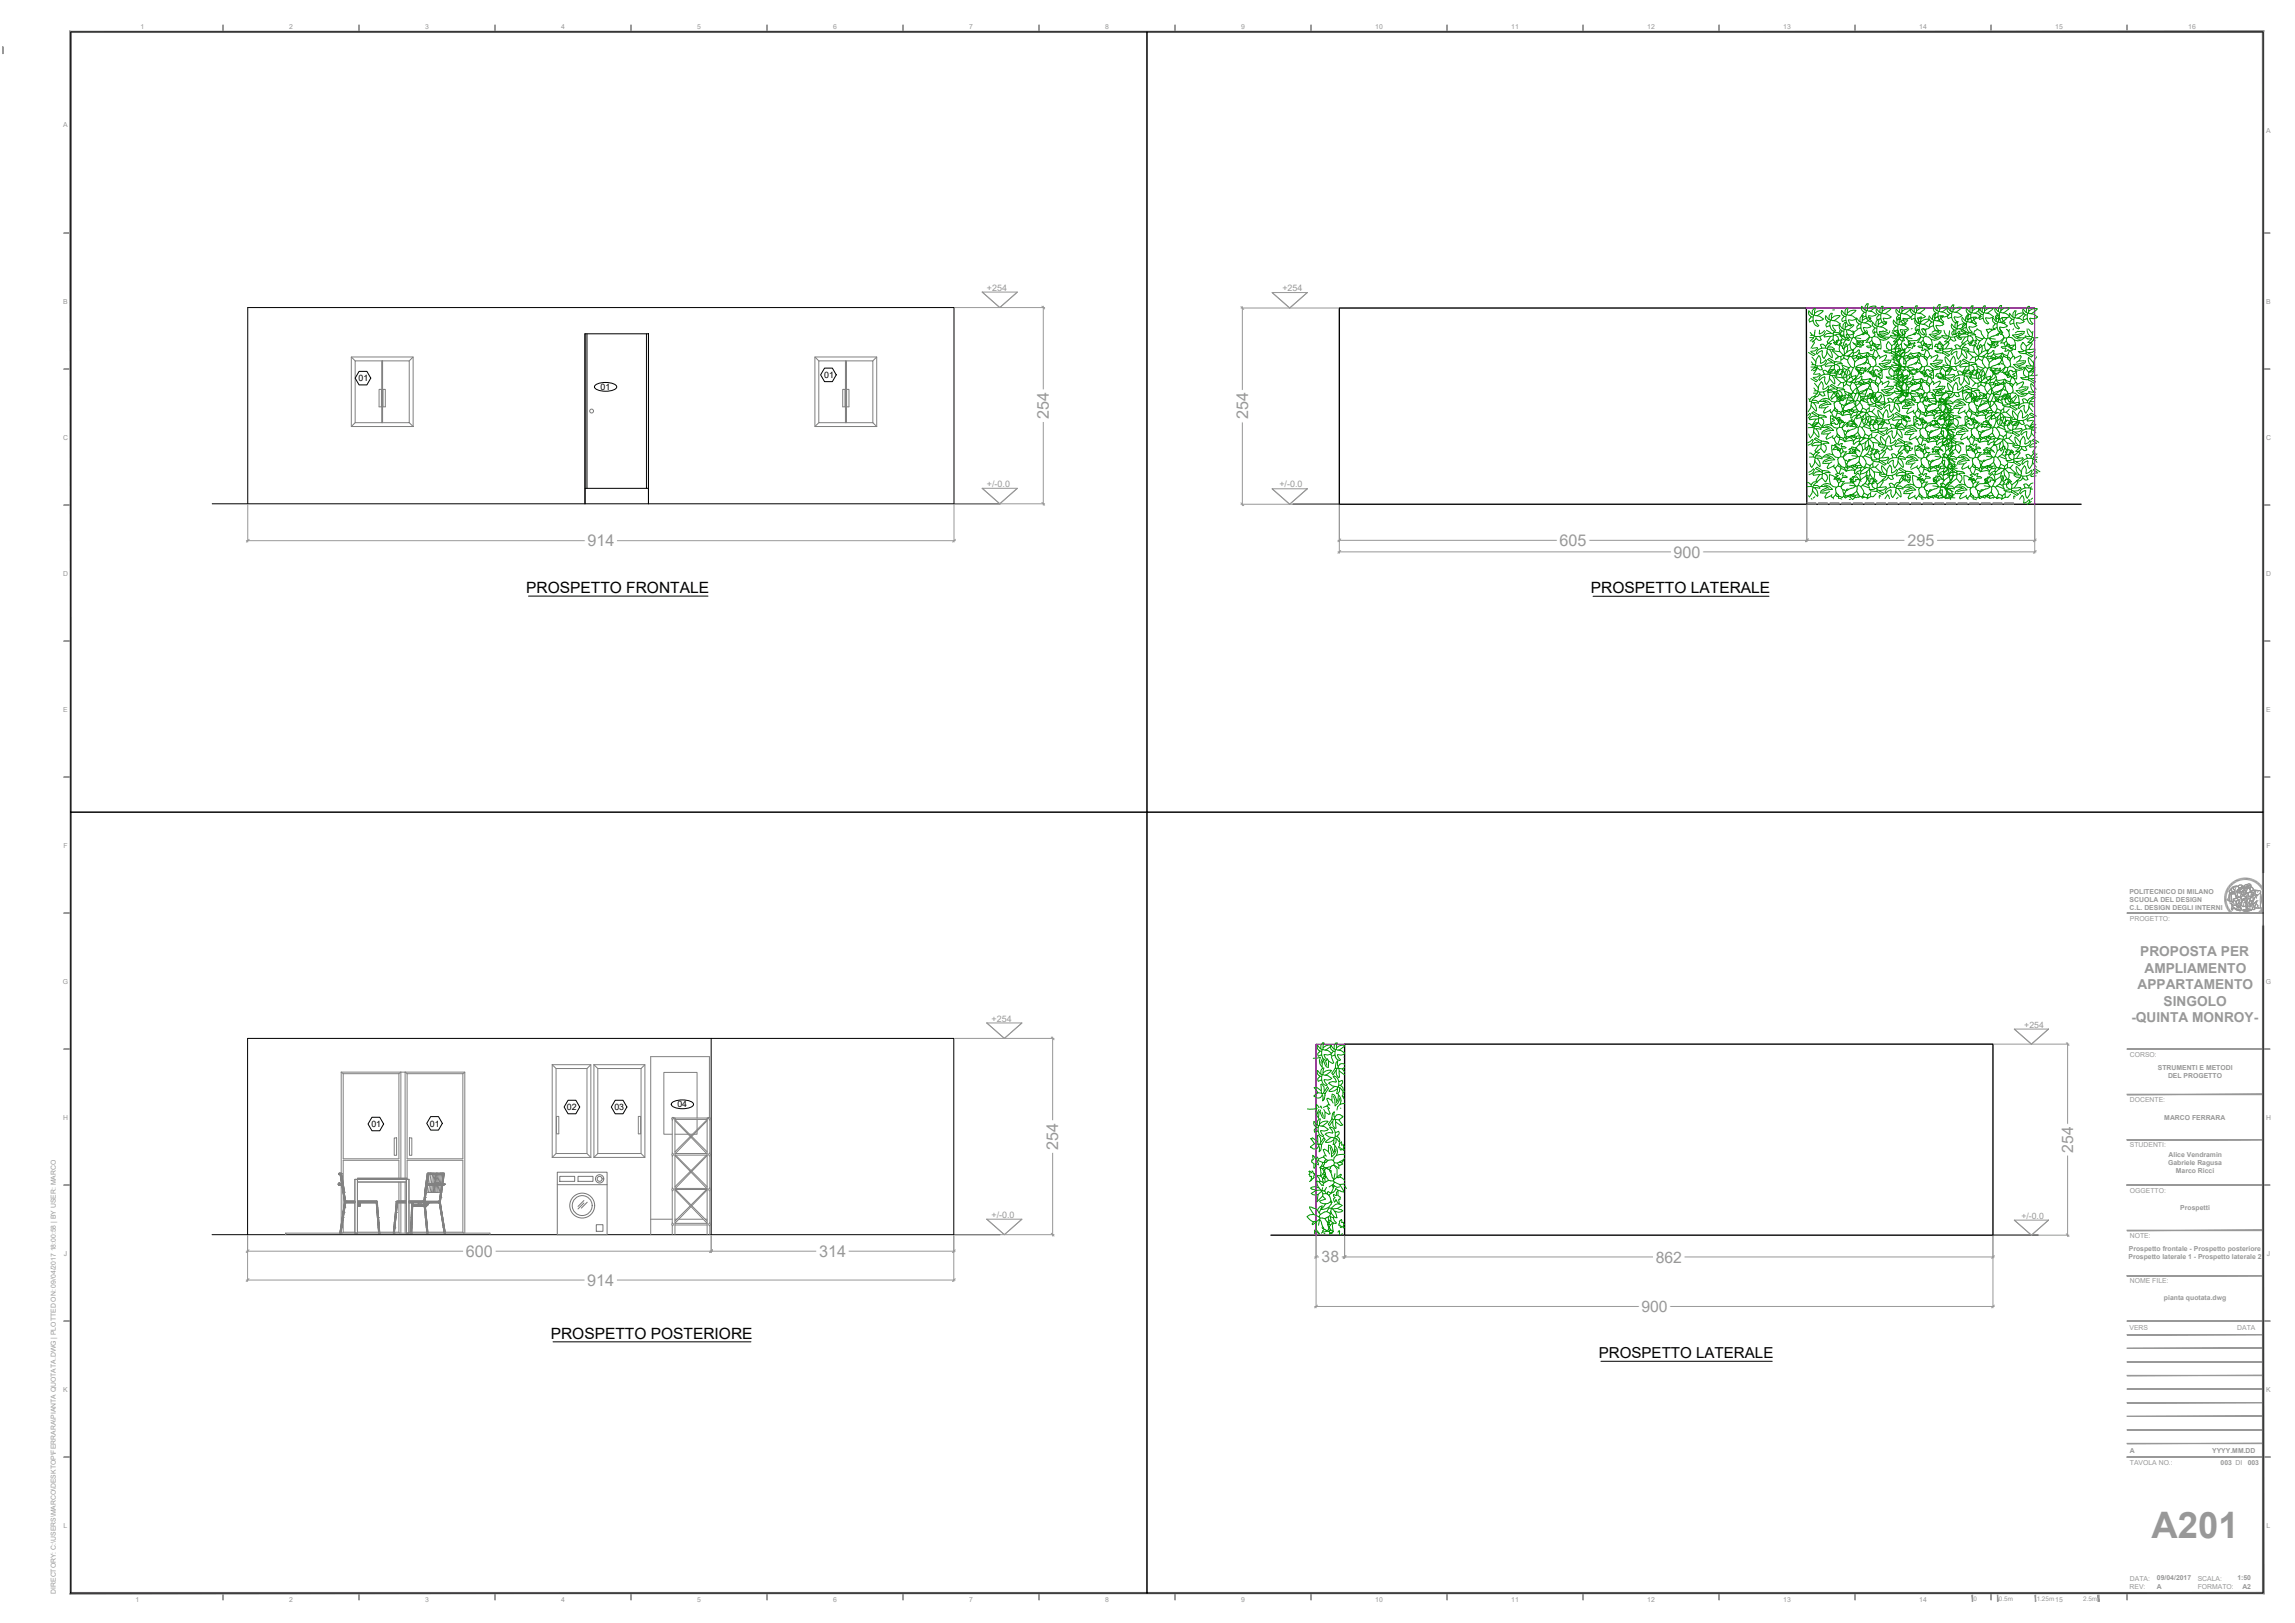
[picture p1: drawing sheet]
<svg xmlns="http://www.w3.org/2000/svg" width="594mm" height="420mm" viewBox="0 0 594 420" stroke-linecap="round" stroke-linejoin="round" font-family="sans-serif">
<defs><g id="words">
<text font-size="9.4" fill="#989898" x="556.9" y="398.2">A201</text>
<g font-size="4.2" fill="#989898">
<text x="271.5" y="108.5" transform="rotate(-90 271.5 108.5)">254</text>
<text x="323.1" y="108.6" transform="rotate(-90 323.1 108.6)">254</text>
<text x="152.1" y="141.4">914</text>
<text x="403.7" y="141.4">605</text>
<text x="493.7" y="141.4">295</text>
<text x="433.2" y="144.3">900</text>
<text x="274" y="297.7" transform="rotate(-90 274 297.7)">254</text>
<text x="120.6" y="325.4">600</text>
<text x="212" y="325.4">314</text>
<text x="152" y="332.9">914</text>
</g>
<g font-size="4.1" fill="#989898">
<text x="536.7" y="298.4" transform="rotate(-90 536.7 298.4)">254</text>
<text x="342.1" y="326.8">38</text>
<text x="428.6" y="326.8">862</text>
<text x="424.9" y="339.7">900</text>
</g>
<g font-size="4">
<text x="136.2" y="153.5">PROSPETTO FRONTALE</text>
<text x="411.8" y="153.6">PROSPETTO LATERALE</text>
<text x="142.6" y="346.6">PROSPETTO POSTERIORE</text>
</g>
<text font-size="3.9" x="413.8" y="351.6">PROSPETTO LATERALE</text>
<g font-size="3.5" fill="#989898">
<text x="554" y="247.6">PROPOSTA PER</text>
<text x="555.1" y="251.9">AMPLIAMENTO</text>
<text x="553.3" y="256.1">APPARTAMENTO</text>
<text x="560.1" y="260.4">SINGOLO</text>
<text x="551.7" y="264.7">-QUINTA MONROY-</text>
</g>
<g font-size="2.3" fill="#989898">
<text x="255.5" y="75.3">+254</text>
<text x="331.9" y="75.4">+254</text>
<text x="255.5" y="126.1">+/-0.0</text>
<text x="331.2" y="126.2">+/-0.0</text>
<text x="256.7" y="264.5">+254</text>
<text x="524" y="266.1">+254</text>
<text x="256.7" y="315.3">+/-0.0</text>
<text x="523.2" y="315.5">+/-0.0</text>
</g>
<g font-size="2.3">
<text x="92.8" y="98.6">01</text>
<text x="155.5" y="100.9">01</text>
<text x="213.3" y="97.8">01</text>
<text x="146.8" y="287.4">02</text>
<text x="159" y="287.4">03</text>
<text x="175.3" y="286.7">04</text>
<text x="96.1" y="291.9">01</text>
<text x="111.3" y="291.7">01</text>
</g>
<g font-size="1.8" fill="#989898">
<text x="36.4" y="7.4">1</text>
<text x="74.8" y="7.4">2</text>
<text x="110.1" y="7.4">3</text>
<text x="145.3" y="7.4">4</text>
<text x="180.5" y="7.4">5</text>
<text x="215.7" y="7.4">6</text>
<text x="250.9" y="7.4">7</text>
<text x="286.1" y="7.4">8</text>
<text x="321.3" y="7.4">9</text>
<text x="356" y="7.4">10</text>
<text x="391.2" y="7.4">11</text>
<text x="426.4" y="7.4">12</text>
<text x="461.6" y="7.4">13</text>
<text x="496.8" y="7.4">14</text>
<text x="532" y="7.4">15</text>
<text x="566.5" y="7.4">16</text>
<text x="16.4" y="32.8">A</text>
<text x="586.6" y="34.4">A</text>
<text x="16.4" y="78.6">B</text>
<text x="586.6" y="78.6">B</text>
<text x="16.3" y="113.8">C</text>
<text x="586.6" y="113.8">C</text>
<text x="16.3" y="149">D</text>
<text x="586.6" y="149">D</text>
<text x="16.4" y="184.2">E</text>
<text x="586.6" y="184.2">E</text>
<text x="16.4" y="219.4">F</text>
<text x="586.7" y="219.4">F</text>
<text x="551.2" y="231.4">POLITECNICO DI MILANO</text>
<text x="551.3" y="233.5">SCUOLA DEL DESIGN</text>
<text x="551.2" y="235.7">C.L. DESIGN DEGLI INTERNI</text>
<text x="551.3" y="238.3">PROGETTO:</text>
<text x="16.3" y="254.6">G</text>
<text x="586.5" y="254.6">G</text>
<text x="551.3" y="273.6">CORSO:</text>
<text x="558.6" y="277">STRUMENTI E METODI</text>
<text x="561.2" y="279.2">DEL PROGETTO</text>
<text x="551.3" y="285.3">DOCENTE:</text>
<text x="16.3" y="289.8">H</text>
<text x="560.2" y="289.8">MARCO FERRARA</text>
<text x="586.6" y="289.8">H</text>
<text x="551.3" y="297">STUDENTI:</text>
<text x="561.3" y="299.4">Alice Vendramin</text>
<text x="561.2" y="301.6">Gabriele Ragusa</text>
<text x="563.3" y="303.7">Marco Ricci</text>
<text x="551.3" y="308.8">OGGETTO:</text>
<text x="564.4" y="313.1">Prospetti</text>
<text x="551.1" y="323.8">Prospetto frontale - Prospetto posteriore</text>
<text x="551.3" y="320.5">NOTE:</text>
<text x="16.5" y="325">J</text>
<text x="551" y="325.9">Prospetto laterale 1 - Prospetto laterale 2</text>
<text x="586.8" y="325">J</text>
<text x="551.3" y="332.2">NOME FILE:</text>
<text x="560.2" y="336.6">pianta quotata.dwg</text>
<text x="551.2" y="344.4">VERS</text>
<text x="579.1" y="344.4">DATA</text>
<text x="16.4" y="360.2">K</text>
<text x="586.6" y="360.2">K</text>
<text x="551.3" y="376.1">A</text>
<text x="572.6" y="376.1">YYYY.MM.DD</text>
<text x="551.3" y="379.3">TAVOLA NO.:</text>
<text x="574.8" y="379.3">003 DI</text>
<text x="581.8" y="379.3">003</text>
<text x="16.5" y="395.4">L</text>
<text x="586.7" y="395.4">L</text>
<text x="14.5" y="412.6" transform="rotate(-90 14.5 412.6)">DIRECTORY: C:\USERS\MARCO\DESKTOP\FERRARA\PIANTA QUOTATA.DWG | PLOTTED ON: 09/04/2017 18:00:58 | BY USER: MARCO</text>
<text x="551.3" y="411.3">REV:</text>
<text x="551.3" y="409.2">DATA:</text>
<text x="558.4" y="411.3">A</text>
<text x="558.4" y="409.2">09/04/2017</text>
<text x="568.9" y="409.2">SCALA:</text>
<text x="568.9" y="411.3">FORMATO:</text>
<text x="579.2" y="409.2">1:50</text>
<text x="580.4" y="411.3">A2</text>
<text x="35.1" y="414.8">1</text>
<text x="74.8" y="414.8">2</text>
<text x="110.1" y="414.8">3</text>
<text x="145.3" y="414.8">4</text>
<text x="180.5" y="414.8">5</text>
<text x="215.7" y="414.8">6</text>
<text x="250.9" y="414.8">7</text>
<text x="286.1" y="414.8">8</text>
<text x="321.3" y="414.8">9</text>
<text x="356" y="414.8">10</text>
<text x="391.2" y="414.8">11</text>
<text x="426.4" y="414.8">12</text>
<text x="461.6" y="414.8">13</text>
<text x="496.8" y="414.8">14</text>
</g>
<g font-size="1.6" fill="#989898">
<text x="510.9" y="414.6">0</text>
<text x="517.4" y="414.6">0.5m</text>
<text x="527.2" y="414.6">1.25m15</text>
<text x="539.2" y="414.6">2.5m</text>
</g>
</g></defs>
<!-- layer: A-WALL-FULL -->
<path d="M467.6 79.7l.1 50.8M467.6 79.7h-120.9v50.8M334.7 130.5h204M329 319.8h198.6M348.1 319.8v-49.5h167.8v49.5" fill="none" stroke="#000" stroke-width=".35"/>
<!-- layer: A-FLOR-FTPT -->
<path d="M467.6 79.7h59.1v50.8M348.1 270.3h-7.4v49.5" fill="none" stroke="#f0f" stroke-width=".26"/>
<!-- layer: G-HEDGE -->
<g fill="none" stroke="#009500" stroke-width=".26">
<path d="M483.4 79.9l-.1 .5h-.2M485.6 79.4a1.87 1.87 0 0 0-2.2 .5l.2-1.2h-.3l-.5 .5v1M485.6 79.3l-1.5 1.3-.8-.2M489.5 79.9l-1.6 1.3-.7-.2M494.6 80l-1.6 1.3-.7-.2M498.3 79.9a1.87 1.87 0 0 0-2.2 .6l.2-1.3h-.3l-.5 .6v.9M498.3 79.8l-1.5 1.3-.8-.2M504.2 79.6a1.91 1.91 0 0 0-2.2 .5l.2-1.2h-.3l-.4 .5-.1 1M504.3 79.5l-1.6 1.3-.7-.2M507.7 79.7a1.87 1.87 0 0 0-2.1 .5l.2-1.2h-.4l-.4 .5-.1 1M507.8 79.6l-1.5 1.3-.8-.2M512.7 79.9a1.85 1.85 0 0 0-2.2 .6l.2-1.3h-.3l-.4 .6-.1 .9"/>
<path d="M512.8 79.8l-1.6 1.3-.7-.2M515.9 79.9a1.87 1.87 0 0 0-2.2 .6l.2-1.3h-.3l-.4 .6-.1 .9M516 79.8l-1.6 1.3-.7-.2M520.1 79.8a1.91 1.91 0 0 0-2.2 .6l.2-1.3h-.3l-.4 .6-.1 .9M520.2 79.7l-1.6 1.3-.7-.2M527.4 80l-1.5 1.2-.8-.2M468.5 87.4h.9M468.6 86.1l.6 .7h-.5M468.8 95h.9M468.8 91.1l1.1 .6-.5 .4-1.3-.9M468.9 93.7l.6 .7h-.5M469 92.4l1.1 1.3-.2 .7"/>
<path d="M469.1 81.4l-.9-.9a1.11 1.11 0 0 0 .7 1.5M469.1 81.4l.4 .2M469.1 90.2l1.3-.2 .1 .2-.7 .7-1.1 .1M469.2 86.8h.4l.1 .2M469.2 88.6l.3-.4 .2 .5-.9 1.4M469.3 82.1l-.4-.1-.6 .6v.4l.1 .3 .9-.2M469.4 87.4l-.8 .9M469.5 94.4h.4l.1 .2M469.5 81.6l-.2 1.5M469.5 97.9l1 .6-.4 .3-1.3-.8M469.7 87l1.4 .1M469.7 87l-.3 .4"/>
<path d="M469.7 99.2l1 1.2-.1 .8M469.7 81.1v.5h-.2M469.7 95l-.8 .9M469.7 96.9l1.3-.1 .2 .2-.8 .6-1.1 .1M469.8 95.3l.3-.3 .2 .5-.9 1.4M469.9 85.5l-.3 1.3M470 94.6l1.4 .1M470 94.6l-.3 .4M470.1 93.7l.1-.6 .6-1.1 .5 1.1-.1 .8 .2 .2 .6-.3 .6-.6 .2 .2-.2 .6-1.2 .7M470.1 87.6l-.5 .6-.6 .2M470.4 95.2l-.5 .6-.6 .2M470.4 81.7l.6 .2 1 .7-1 .4h-1l.3 .7 .5 .6-.3 .2-.6-.3-.6-1.1"/>
<path d="M471 85.5l.1 .9 .6-.3 .6-.5M471.1 87.1l.3 .9a.83 .83 0 0 1-.9 0 .83 .83 0 0 1-.4-.9M471.4 94.7l.3 .9-.3 .2-.4-.1-.6-.5v-.5M471.5 90.1l1.5 .1M471.5 90.1l-1.1 .7-.2 .6 .2 .3 .5-.6 .7-.3 .1 .1-.1 .9 .6 1 .6-1 .1-.6M471.9 80.5a1.87 1.87 0 0 0-2.2 .6l.2-1.3h-.3l-.5 .6v1M471.9 80.5l-1.5 1.2-.7-.1M472.2 96.9l1.4 .1M472.2 96.9l-1.1 .7-.3 .6 .2 .2 .6-.6 .7-.3 .1 .2-.1 .8 .5 1.1 .7-1.1 .1-.6M472.5 85.8l-.2 .6-1.2 .7M472.5 90.1l.1-.4a.9 .9 0 0 0-1.4-.4l.3 .8M472.6 89.7a1.11 1.11 0 0 1 1.5-.8l-.9 .9"/>
<path d="M472.8 85.5l1.2 .8M473 90.2l.1 .2h.4M473.1 90.4l-.2 .8 1.3 1.4M473.2 96.9v-.5a.9 .9 0 0 0-1.3-.4l.3 .9M473.2 89.8h1l.6 .5v.3l-1.3-.2a1.89 1.89 0 0 1 .7 2.2M473.2 96.4a1.11 1.11 0 0 1 1.5-.7l-.8 .9M473.2 89.8l-.2 .4M473.4 82.6l-.8-.9a1.12 1.12 0 0 0 .7 1.6M473.4 82.6l.4 .3M473.6 97l.1 .2h.5M473.7 83.3h-.4l-.6 .6v.4l.1 .3 .9-.2M473.7 97.2l-.1 .7 1.3 1.5"/>
<path d="M473.8 82.9l-.1 1.5M473.9 96.6h.9l.6 .4v.3l-1.2-.1a1.89 1.89 0 0 1 .6 2.1M473.9 96.6l-.3 .4M474.1 82.4l-.1 .4-.2 .1M474.5 86.4l.2-.3a1.91 1.91 0 0 1 1.9 .5l-.7-.1-.6 .1-.2 .2-.4-.1M474.5 86h.1M474.6 86.9l-.1 1M474.6 88.7l.8-.1v-.4l.5-.3 .4 .2 .4-.3 .1 .2-.4 .5 .4 .2-.1 .2-.5 .1v.3l-.5-.1a1 1 0 0 1-1.1-.5zM474.7 86.7l-.2-.3-.5-.1-1.1 .1-.7 .6 .1 .2 2.3-.3M474.7 86.7l-.1 .2M474.8 83l.6 .1 1 .8-1.1 .4-.8-.1-.2 .1 .3 .7 .6 .6-.3 .2-.6-.3-.6-1.1M474.8 94.1l.2-.4a1.92 1.92 0 0 1 1.9 .5l-.7-.1-1.2 .3"/>
<path d="M474.9 80.2h-.5M474.9 94.6l-.1 .9M474.9 93.6l-1.4-.8-.4 .3 1.2 .8M474.9 96.3l.8-.1v-.4l.5-.3 .4 .2 .4-.2 .1 .1-.4 .6 .4 .1-.1 .2-.5 .1v.3l-.5-.1a.97 .97 0 0 1-1.1-.5zM475 94.4l-.2-.3-.5-.2-1.1 .1-.7 .6 .1 .3 2.3-.3M475 94.4l-.1 .2M475.1 86.8l.6 .4 .2 .4v.6l-.4 .7-1-1-1.3 1.1-.2-.5 .9-1.4M475.4 94.4l.6 .4 .2 .5v.5l-.4 .8-1-1.1-1.3 1.1-.2-.5 .9-1.4M475.9 92.6l-.7 .2M475.9 92.3l-.8 .8M475.9 92.3h.6M476.2 91l-1.9-.2 1.6 1.5"/>
<path d="M476.2 91l1 1M476.3 81.8a1.91 1.91 0 0 0-2.2 .6l.2-1.3h-.3l-.5 .6-.1 .9M476.3 85.5l-.1 .4M476.3 81.7l-1.5 1.3-.8-.2M476.5 92.3l.1 .8M476.6 99l-.8 .8M476.6 99l.5 .1M476.6 93.1l-.1 .4M476.9 97.7l-1.9-.1 1.6 1.4M476.9 97.7l.9 1M477 85.1l-.8-.9a1.11 1.11 0 0 0 .6 1.5M477 85.1l.4 .2"/>
<path d="M477.1 99.1l.1 .8M477.2 92h.2M477.2 92l-.7 .3M477.2 99.9l-.1 .4M477.3 92.6l-.7 .5M477.3 92.6l1 .6M477.3 85.7h-.5l-.5 .6-.1 .4 .2 .3 .9-.2M477.3 90.4l-.8-1.2-.4 1.2 .1 .6M477.3 90.4l.6-1.4a2.51 2.51 0 0 1 .2 2.1M477.3 90.4l.2 1.3M477.4 92l-.1 .6M477.4 85.3l-.1 1.5"/>
<path d="M477.5 91.7l-.2 .3M477.6 81.3l-.9-.9a1.11 1.11 0 0 0 .7 1.5M477.6 81.3l.4 .2M477.7 84.8l-.1 .4-.2 .1M477.7 88.1l-.4 .6-.4 1.5 2-1.2M477.8 98.7l.2 .1M477.8 82l-.4-.1a.9 .9 0 0 0-.5 1.4l.9-.3M477.8 98.7l-.7 .4M477.9 99.4l-.7 .5M477.9 99.4l1 .6M478 97.2l-.9-1.2-.4 1.1 .2 .6M478 97.2l.5-1.4a2.4 2.4 0 0 1 .2 2.1"/>
<path d="M478 81.5l-.2 1.5M478 85.6l.1 .7 .7 1M478 97.2l.1 1.2M478 98.8l-.1 .6M478 95.7l-.4 .6-.4 1.5 2-1.1M478.1 91.1l-.6 .6M478.1 98.4l-.1 .3M478.2 81l-.1 .5h-.1M478.3 93.2l.1 .7 .7 1M478.4 85.4l.6 .1 1 .8-1.1 .4-.9-.1-.1 .1 .3 .7 .5 .6-.2 .2-.6-.3-.6-1.1M478.4 87.6v.1M478.4 87.7l-.7 .4"/>
<path d="M478.7 95.2l-.7 .5M478.7 92.4l-.4 .8M478.7 92l-.6 .2-.7-.2M478.7 92l.1 .2M478.7 97.9l-.6 .5M478.8 87.3l-.4 .3-1.9-.7 .2 .6 1 .6M478.8 87.3l.7 .2a2.36 2.36 0 0 0 0 3.3l.8-.8 .6-1M478.9 81.7l.6 .1 1 .7-1.1 .4-.8-.1-.1 .1 .2 .7 .6 .6-.3 .2-.6-.3-.6-1.1M478.9 100l.2 .7 .6 .9M479.1 94.9l-.4 .3-1.9-.7 .2 .6 1 .6M479.1 94.9l.7 .3a2.36 2.36 0 0 0 0 3.2l.8-.7 .5-1.1M479.3 92.4l.3 .3"/>
<path d="M479.3 99.2l-.4 .8M479.4 98.7l-.6 .2-.8-.1M479.4 98.7l.1 .3M479.6 91.3l-.9 .7M479.6 91.3l.2 .1M479.6 88.6l.3 .3M479.6 92.1l-.3 .3-.5-.2-.1 .2-.6-.2M479.6 92.1h1M479.6 92.7l.5 1 1-.8M479.7 90.5l.1 .2-.2 .6M479.7 87.3l-.2 .2M479.8 90.4l-1.7 .7"/>
<path d="M479.8 86.1l-.1 1.2 .6 .1M479.8 91.4l.7-.2 .7-.6 .1 .1-.1 .8M479.8 84.2a1.91 1.91 0 0 0-2.1 .6l.2-1.3h-.4l-.4 .6-.1 1M479.8 91.4l-.2 .7M479.9 88.9l1.1 .2-.1-.4 .6-.3 .3 .2 .5-.2 .1 .1-.4 .6 .4 .1M479.9 88.9l.8 .9 .3-.1 .4 .2 .3-.1v-.3l.5-.1 .2-.2M479.9 84.2l-1.5 1.2-.8-.2M480 99.1l.3 .4M480 94.9l-.2 .3M480.1 93.7l-.1 1.2 .6 .2M480.2 98l.3 .2M480.2 98l-.8 .7"/>
<path d="M480.2 95.4l.3 .3M480.3 98.9l-.3 .2-.5-.1-.2 .2-.5-.3M480.3 98.9h1M480.3 87.4l.5 .9M480.3 87.4l1.4 .2M480.3 99.5l.5 .9 1-.7M480.3 97.3l.1 .2-.2 .5M480.4 80.4a1.91 1.91 0 0 0-2.2 .6l.2-1.3h-.3l-.5 .6v1M480.4 97.1l-1.7 .8M480.4 80.4l-1.5 1.3-.8-.2M480.5 98.2l-.2 .7M480.5 95.7l1.2 .2-.1-.5 .5-.3 .4 .3 .4-.3 .1 .2-.4 .5 .4 .2"/>
<path d="M480.5 95.7l.5 .4M480.5 92.6l-.9 .1M480.6 95.1l.5 .8M480.6 95.1l1.4 .2M480.6 92.1l-.1 .5M480.6 92.1l.6 .3M480.8 88.3l-.2 .2 .3 .5M480.8 85.3l-1 .8-.2-.5M480.8 88.2l.8 1-.2 .2-.5-.4M480.9 96.1l.2 .5M481.1 92.9h.1M481.1 95.9l-.2 .2"/>
<path d="M481.1 95.9l.8 .9-.2 .2-.6-.4M481.2 92.4l-.1 .5-.6-.3M481.2 99.3l-.9 .2M481.2 91.5l-.6 .6M481.2 91.5l.6 .6M481.3 98.9l-.1 .4M481.3 98.9l.5 .3M481.4 83.2l-.8-.9a1.1 1.1 0 0 0 .7 1.6M481.4 83.2l.4 .3M481.5 92.8l-.4 .1M481.7 83.9h-.4l-.6 .6-.1 .4 .2 .3 .9-.2M481.7 99.6l.1 .1"/>
<path d="M481.8 92.1l-.2 .5-.4-.2M481.8 99.2l-.1 .4-.5-.3M481.8 83.5l-.1 1.5M481.8 98.3l-.5 .6M481.8 98.3l.6 .5M481.9 98.1l.1-.6-.2-.2-.7 .6-.6 .3M481.9 98.1l-.1 .2M482 86.5l-1.2 .4-.6 .5M482.1 83l-.1 .4-.2 .1M482.1 99.6l-.3 .1M482.2 92.3l-.2 .4M482.3 94.2l-1.2 .3-.6 .5"/>
<path d="M482.4 98.8l-.1 .6-.5-.2M482.4 86.3l.1 .2-.2 .2-.3-.2M482.5 89.2h-.1M482.6 92.3v.2M482.6 92.5l-1.1 .3 .1-.2 .1 .2M482.6 92.5h.4M482.7 86.1l-.7 .4M482.7 86.1l.4 .3h.3M482.8 93.9v.2l-.5 .1M482.8 80.2l-.9-.9a1.08 1.08 0 0 0 .7 1.5M482.8 80.2l.3 .2M482.8 83.6l.6 .1 1 .7-1.1 .5h-1l.3 .7 .6 .6-.3 .2-.6-.3-.6-1.1"/>
<path d="M482.8 85.7l-.1 .4M482.9 99.1l-.3 .4M483 93.7l-.7 .5M483 93.7l.4 .3h.3M483 96l-.1 .2-.5 .1v.3l-1-.1-.4-.4M483 92.5l.3 .6M483 80.9l-.4-.1-.6 .7v.3l.1 .4 .9-.3M483.1 92a.9 .9 0 0 1-1.3 .1M483.1 92l.2 .1M483.1 95.9l-.1 .1M483.1 80.4l-.1 1.5M483.2 85.5l.2 .9"/>
<path d="M483.2 99.1l.1 .2M483.3 92.1l.2 .3 .4-.4 .8 .4M483.3 92.1l-.3 .4M483.3 89.6h1.1l.4-.7 .5 .1 .3 .4 1-.2-1.1 .9 .7 .3-.6 .3-.6-.4-.3 .3-.5 .2 .2-.8h-.8zM483.3 99.3l-1.2 .3 .2-.2 .1 .1M483.3 99.3h.4M483.3 93.1l-.3 .6M483.3 91.3l-.2 .7M483.4 86.4l.4 .4 .1 .5-1 .9-2.1 .1M483.5 91.2a2.56 2.56 0 0 1-2.3 .1M483.5 91.2l.5 .4 .8 .3M483.5 91.2l.4 .8"/>
<path d="M483.5 93.1l.2 .9M483.5 93.1h-.2M483.5 92.4v.7M483.7 99.3l.2 .6M483.7 94l.4 .5 .1 .4-1 .9-2.1 .1M483.8 98.7a.9 .9 0 0 1-1.4 .1M483.8 98.7l.1 .2M483.9 98.9l.3 .2 .3-.3 .9 .4M483.9 98.9l-.2 .4M483.9 96.3l1.1 .1 .5-.7 .5 .1 .2 .3 1-.1-1 .8 .6 .4-.5 .3-.7-.4-.2 .3-.6 .1 .2-.8-.8 .1zM483.9 99.9l-.3 .5M484 88.6l-1 .1"/>
<path d="M484 88.6l.3 1 .4-.3 .8 .4M484 98.1l-.2 .6M484.1 98a2.56 2.56 0 0 1-2.2 .1M484.1 98l.5 .4 .9 .2M484.1 80.6l.6 .1 1 .7-1.1 .5h-.9l.2 .6 .6 .6-.3 .2-.6-.2-.6-1.2M484.1 98l.4 .8M484.1 99.8l.3 1M484.1 99.8l-.2 .1M484.2 99.1l-.1 .7M484.2 82.4a1.87 1.87 0 0 0-2.1 .6l.2-1.3h-.3l-.5 .6-.1 .9M484.3 96.2l-1 .1M484.3 96.2l.3 1 .4-.3 .8 .4"/>
<path d="M484.3 82.3l-1.5 1.3-.8-.2M484.5 88.2l.4 .5-.2 .6M484.5 88.2l-.5 .4M484.6 87.4l-.6-.1-.8 1.3M484.6 87.4l-.1 .8M484.7 92.4l.4-.1 .5 .4M484.7 92.4l.2 .3M484.8 95.8l.4 .5-.2 .6M484.8 95.8l-.5 .4M484.8 91.9l.1 .4M484.9 92.7l.6 .6 .1-.6M484.9 92.7v.1"/>
<path d="M484.9 95l-.6-.1-.8 1.3M484.9 95l-.1 .8M485 87.1l-.4 .3M485.2 85.7l.1 1-.3 .4 .9 .2 .7 .6M485.3 90.6l-.5 1.3M485.3 94.7l-.4 .3M485.4 99.2l.4-.1 .5 .4M485.4 99.2l.1 .3M485.5 93.3l.1 1-.3 .4 .9 .2 .7 .6M485.5 98.6v.5M485.5 99.5l.6 .6 .2-.6M485.5 99.5h.1"/>
<path d="M485.6 84.3l-.9-.9a1.12 1.12 0 0 0 .7 1.5M485.6 84.3l.3 .2M485.6 90.7l.6 1.4M485.8 85l-.4-.1-.6 .6v.4l.1 .3 .9-.2M485.9 84.5l-.1 1.5M485.9 97.4l-.4 1.2M486.2 84l-.1 .5h-.2M486.2 92.1h.3l.2 .5 1.5-.7 .2 .3-.6 1M486.2 92.1l-.6 .6M486.3 97.5l.6 1.3M486.6 80.8l-.8-.9a1.11 1.11 0 0 0 .6 1.6M486.6 80.8l.4 .3"/>
<path d="M486.6 87.9l.2 .7 .1 1.8-1.4-.7-.6-1M486.6 87.9h.1M486.6 89.1v.1M486.7 92.6l-.2 .2M486.9 81.5h-.5a.9 .9 0 0 0-.4 1.3l.9-.2M486.9 98.8h.2l.3 .5 1.5-.7 .1 .4-.5 1M486.9 98.8l-.6 .7M486.9 95.5l.2 .8 .1 1.7-1.4-.7-.6-1M486.9 84.6l.6 .2 1 .7-1.1 .4-.8-.1-.1 .1 .2 .7 .6 .6-.3 .2-.6-.3-.6-1.1M486.9 95.5v.1M487 81.1l-.1 1.5M487.2 80.6v.4l-.2 .1"/>
<path d="M487.3 95.9l-.1 .1M487.4 99.3l-.2 .3M487.4 87l.3 .3h1.4M487.5 85.6l-.7 .4M487.7 94.6l.3 .3h1.4M487.8 93.2l1.7 .1a1.73 1.73 0 0 1-2.2 1.1M487.8 93.2l-.7 .4M487.9 81.2l.6 .1 1 .7-1 .5h-1l.3 .7 .5 .6-.2 .2-.6-.3-.6-1.1M488.4 83.4a1.89 1.89 0 0 0-2.2 .6l.2-1.3h-.3l-.5 .6v1M488.4 83.4l-1.5 1.2-.8-.1M488.5 100h1.6a1.73 1.73 0 0 1-2.1 1.2M488.5 100l-.7 .4"/>
<path d="M488.7 86l-1.1 .4-1.5 .2 .8 .7 .9 .4 .4-.1M488.9 93.7l-1 .3-1.5 .2 .8 .7 .9 .4 .4-.1M489.1 87.3a1.96 1.96 0 0 1-2.5 .6M489.2 85.7a1.73 1.73 0 0 1-2.2 1.1M489.3 87.2l-.2 .1M489.4 94.9a1.97 1.97 0 0 1-2.5 .6M489.4 80a1.87 1.87 0 0 0-2.2 .6l.2-1.3h-.3l-.4 .6-.1 .9M489.5 90.6h-.4l-.2 .2-.6 .1-.7-.1a1.89 1.89 0 0 0 1.9 .5l.2-.3M489.5 90.6l.2 .4M489.5 92.1l1.2 .1 .5 .4M489.6 94.9h-.2M489.6 90.5l-.1 .1"/>
<path d="M489.7 92.9l1.1 .4 .7 .5 .5 .9-2-.9M489.7 89.5l-.1 1M489.7 86.1l2 .9-.5-.8M489.9 85.5l.2 .7 .6 .8-1.3-.2v.3l.6 .5h1M490.2 97.4h-.5l-.1 .2-.7 .1-.7-.1a1.92 1.92 0 0 0 2 .5l.2-.4M490.2 97.4l.2 .3M490.2 98.9l1.1 .1 .6 .4h-1.3M490.2 91.1l1.2 .8-.4 .3-1.4-.8M490.3 92.4l1.3 1.4-.2 .8M490.3 97.2l-.1 .2M490.3 99.7l1.1 .3 .7 .6M490.3 90.3l.9-1.4-.2-.5-1.3 1.1-1-1-.4 .7v.6l.2 .4 .6 .4"/>
<path d="M490.3 90.3l1.6-.1 .1 .2-.7 .6-1.1 .1-.5-.1M490.3 92.4a1.87 1.87 0 0 0 .7 2.2l-1.3-.2v.4l.6 .4h1M490.3 90.3l-.7 .2M490.4 96.3l-.1 .9M490.5 85.6l.7 .6M490.5 90.3l.1 .1M490.6 90.4l.2 1.3 .6-.6M490.6 90.4l.3-1 .3-.4a2.54 2.54 0 0 1 .2 2.1M490.7 87h.4l.1 .2M490.8 91.7l-.1 .3 .7 .2 .6-.3M490.8 92.8l.7 .4M490.9 97.9l1.2 .8-.5 .3-1.4-.8"/>
<path d="M490.9 99.1l1.3 1.5-.1 .8M491 87.6l-.9 .8a1.11 1.11 0 0 0 1.5-.7M491 97.1l.9-1.4-.2-.5-1.3 1.1-1-1.1-.4 .8v.5l.1 .4 .6 .5M491 97.1l1.6-.2 .1 .3-.7 .6-1.1 .1-.5-.2M491 99.2a1.87 1.87 0 0 0 .6 2.1l-1.2-.1v.3l.6 .4 .9 .1M491 97.1l-.7 .1M491 94.6h.4l.1 .2M491 83.8l-.8-.9a1.12 1.12 0 0 0 .6 1.5M491 83.8l.4 .2M491.2 97.1v.1M491.2 92.6l-1.3 .1M491.2 87.2l1.5 .1 .3 .8-.7 .2-.7-.6 .1-.4"/>
<path d="M491.2 87.2l-.2 .4M491.2 97.2l.6-1.5a2.54 2.54 0 0 1 .2 2.2M491.2 85.6l.2 .7 .7 .9M491.2 97.2l.2 1.2M491.3 84.5l-.5-.1a.91 .91 0 0 0-.4 1.3l.9-.2M491.3 95.2l-.9 .9a1.09 1.09 0 0 0 1.5-.7M491.4 84l-.1 1.5M491.4 85.6l-.3 1.4M491.4 98.4l-.1 .4 .8 .1 .6-.2M491.5 99.6l.7 .3M491.5 94.8l1.5 .1 .3 .9-.7 .1-.7-.5 .1-.5M491.5 94.8l-.2 .4"/>
<path d="M491.5 93.2l.2 .7 .7 1M491.6 93.8l.1-.6 .7-1 .5 1.1-.1 .8 .1 .1 .7-.3M491.6 83.5v.5h-.2M491.7 80.9l-.8-.9a1.1 1.1 0 0 0 .6 1.5M491.7 80.9l.4 .2M492 81.6l-.5-.1a.9 .9 0 0 0-.4 1.4l.9-.3M492 92.4l-.5 .8M492 91.9l.1 .3M492 97.9l-.6 .5M492.1 87.2l.7 .3a2.37 2.37 0 0 0 0 3.3l.8-.8 .5-1M492.1 81.1l-.1 1.5M492.1 87.2l-.4 .4a2.27 2.27 0 0 0-1.3 1.7"/>
<path d="M492.2 89l-1.7 1.2M492.2 99.9l.2 .7 .6 1M492.3 84.2l.6 .1 1 .7-1 .4-.9-.1-.1 .1 .3 .7 .5 .6-.2 .2-.6-.3-.6-1.1M492.3 80.6v.5h-.2M492.4 94.9l.7 .3a2.36 2.36 0 0 0 0 3.2l.8-.8 .5-1M492.4 94.9l-.4 .3a2.34 2.34 0 0 0-1.3 1.7M492.5 96.7l-1.7 1.1M492.6 85.6l-.1 .9 .1 .1 .7-.3M492.6 92.4l.3 .3M492.6 99.2l-.4 .7M492.7 98.7l.1 .3M492.9 91.3l-.9 .6"/>
<path d="M492.9 91.3l.2 .1M492.9 88.9l.3 .3M492.9 92.1l-.3 .3-.5-.2-.1 .2-.6-.2M492.9 92.1h1M492.9 92.7l.5 1 1-.8M493 90.5l.1 .2-.2 .6M493 81.3l.6 .1 1 .7M493 87.3l-.2 .2M493.1 86l-.1 1.3 .6 .1M493.1 91.4l-.2 .7M493.1 91l-.6 .3-.6 .5-.2-.2 .2-.6 1.2-.7-.1 .2-.7 .1-.9 .5M493.2 89.2l.8 .8h.6"/>
<path d="M493.2 99.1l.4 .4M493.3 94.9l-.2 .3M493.4 93.7l-.1 1.2 .6 .2M493.5 98l-.8 .7M493.5 98l.3 .2M493.5 95.6l.3 .4M493.6 98.9l-.4 .2-.4-.1-.2 .2-.5-.3M493.6 98.9l.1 .1 .5-.2 .9 .4M493.6 87.4l.4 .8M493.6 87.4l1.4 .2M493.6 99.5l.5 .9 1-.7M493.6 97.3l.1 .1-.2 .6"/>
<path d="M493.7 97.1l-1.1 .6-.2 .7 .2 .2 .5-.6 .7-.3M493.7 97.1l-1.7 .8M493.8 98.2l-.2 .7M493.8 96l.9 .1M493.8 82.9a1.91 1.91 0 0 0-2.2 .6l.2-1.3h-.3l-.4 .6-.1 1M493.8 96l.7 .6M493.8 92.6l-.9 .1M493.9 95.1l.4 .8M493.9 95.1l1.4 .2M493.9 82.9l-1.6 1.3-.7-.2M493.9 92.1l-.1 .5M493.9 92.1l.5 .3"/>
<path d="M493.9 92.1h.1M493.9 92.1l.6-.6 .6 .6M494 88.2l-.1 .3 .2 .5M494.1 85.3l-1 .7-.2-.4M494.1 88.2l.8 1M494.1 89l.6 .4M494.3 92.9h.1M494.3 95.9l-.1 .2 .2 .5M494.4 95.9l.8 .9-.2 .2-.6-.4M494.4 92.4l-.1 .5-.5-.3M494.5 99.3l-.9 .2M494.5 90.6l-.7 .6-.7 .2"/>
<path d="M494.5 80.1a1.87 1.87 0 0 0-2.2 .5l.2-1.3h-.3l-.4 .6-.1 1M494.5 92.3l-.1 .1M494.5 99v.3M494.6 82.1l-1 .5-1-.1 .3 .7 .5 .6-.2 .2-.6-.3-.6-1.1M494.7 97.8l-.9 .4M494.7 88.9h-.5l.1 .5-1.1-.2M494.9 95.7l.5-.3 .2 .2h.5l.1-.2 .1 .2-.4 .5 .4 .2M494.9 92.6l.1 .2M494.9 88.9h.5l.2-.3 .1 .2-.4 .5 .4 .2M495 97.4h.3l-.1 .7M495 85.1h-.3M495 99.6l.1 .1"/>
<path d="M495.1 92.1l-.2 .4M495.1 99.2l-.1 .4-.5-.3M495.1 98.3l.6 .5M495.1 98.3l-.5 .5M495.2 98.1l-.1 .2M495.2 86.5l-1.1 .4-.6 .5M495.3 92.7l-.9 .2M495.4 99.6l-.3 .1M495.5 80.7l-.9-.9a1.1 1.1 0 0 0 .7 1.6M495.5 80.7l.4 .3M495.5 92.3l-.2 .4M495.5 94.2l-1.1 .3-.6 .5"/>
<path d="M495.7 89.5l-.7 .3 .1 .3h-.4M495.7 98.8l-.1 .5-.5-.1M495.7 81.4h-.4a.91 .91 0 0 0-.5 1.3l.9-.2M495.7 82.5l.6 1.1 .6 .3M495.7 86.3l.1 .2-.2 .1-.4-.1M495.8 89.5h-.1M495.8 92.3l.1 .2M495.9 81l-.2 1.5M495.9 92.5l-.6 .2M495.9 92.5h.4M496 86.1l-.8 .4M496 86.1l.4 .3h.3"/>
<path d="M496 93.9l.1 .2-.2 .2-.4-.1M496.1 80.5l-.1 .4-.1 .1M496.2 99.1l-.3 .4M496.2 85.1l.1 .4M496.3 85.5h.2l.2 .9M496.3 85.5l-.3 .6M496.3 93.7l-.8 .5M496.3 93.7l.4 .3h.3M496.3 92.5l.3 .6M496.3 96.3l-.6 .3v.3l-1-.1M496.4 91.9a.9 .9 0 0 1-1.3 .2M496.4 91.9l.1 .2"/>
<path d="M496.4 96.2l-.1 .1M496.5 99.1l.1 .1M496.5 92.1l.3 .3 .4-.4 .8 .4M496.5 92.1l-.2 .4M496.6 89.6h1l.5-.7 .5 .1 .2 .3 1.1-.1-1.1 .9 .7 .3-.6 .3-.7-.4-.2 .3-.6 .2 .3-.8h-.8zM496.6 83.6l-.9-.9a1.1 1.1 0 0 0 .7 1.5M496.6 83.6l.3 .3M496.6 99.2l-1.2 .4 .2-.3 .1 .2M496.6 99.2l.3 .1M496.6 93.1h.2M496.6 93.1l-.3 .6M496.6 91.3l-.2 .6"/>
<path d="M496.7 86.4l.4 .4 .1 .5-1 .9h-2.2M496.8 91.2a2.56 2.56 0 0 1-2.3 .1M496.8 91.2l.5 .4 .8 .3M496.8 91.2l.4 .8M496.8 93.1l.2 .9M496.8 81.1l.6 .1 1 .8-1.1 .4h-.9l.2 .7 .6 .6-.3 .2M496.8 84.3l-.4-.1-.6 .7v.3l.1 .4 .9-.3M496.8 92.4v.7M496.9 83.9l-.1 1.4M496.9 99.3l.3 .5M497 94l.4 .5 .1 .4-1 .9-2.2 .1M497.1 98.7a.9 .9 0 0 1-1.4 .1"/>
<path d="M497.1 98.7l.1 .2M497.2 98.9l.3 .2 .3-.3 .9 .3M497.2 83.3l-.1 .5-.2 .1M497.2 98.9l-.3 .4M497.2 96.3l1.1 .1 .5-.7h.5l.2 .4 1-.2-1 .9 .6 .4-.5 .3-.7-.4-.2 .3-.6 .1 .2-.8-.8 .1zM497.2 99.8h.2M497.2 99.8l-.3 .6M497.3 88.6l-1 .1M497.3 88.6l.3 1 .4-.3 .8 .4M497.3 98.1l-.2 .6M497.4 98a2.56 2.56 0 0 1-2.2 .1M497.4 98l.5 .4 .9 .2"/>
<path d="M497.4 98l.4 .8M497.4 99.8l.3 1M497.5 99.1l-.1 .7M497.6 96.2l-1 .1M497.6 96.2l.3 1 .4-.3 .8 .4M497.8 88.1l.3 .6-.1 .6M497.8 88.1l-.5 .5M497.9 87.4l-.6-.2-.8 1.4M497.9 84l.6 .1 1 .7-1.1 .5h-1l.3 .7 .6 .5-.3 .2-.6-.2-.6-1.2M497.9 87.4l-.1 .7M498 92.4l.4-.1 .5 .4M498 92.4l.2 .3"/>
<path d="M498.1 95.8l.4 .5-.2 .6M498.1 95.8l-.5 .4M498.1 91.9v.4M498.2 92.7l.6 .6 .1-.6M498.2 92.7v.1M498.2 95l-.6-.1-.8 1.3M498.2 95l-.1 .8M498.3 87.1l-.4 .3M498.5 85.7l.1 1-.3 .4 .9 .2 .7 .6M498.6 90.6l-.5 1.3M498.6 85.1l-.1 .6-.6-.6M498.6 94.7l-.4 .3"/>
<path d="M498.7 99.1h.4l.5 .4M498.7 99.1l.1 .4M498.8 93.3l.1 1-.3 .4 .9 .2 .7 .6M498.8 98.6v.5M498.8 99.5l.6 .6 .2-.6M498.8 99.5h.1M498.9 90.7l.6 1.4M499.2 97.4l-.4 1.2M499.4 82.8a1.87 1.87 0 0 0-2.2 .5l.2-1.2h-.3l-.5 .5v1M499.4 82.7l-1.5 1.3-.8-.2M499.5 92.1h.3l.2 .5 1.5-.8 .2 .4-.6 1M499.5 92.1l-.6 .6"/>
<path d="M499.6 97.5l.6 1.3M499.9 87.9l.2 .7 .1 1.8-1.4-.7-.7-1M499.9 87.9h.1M499.9 89.1v.1M500 92.6l-.2 .2M500.2 98.8h.2l.3 .5 1.5-.7 .1 .4-.5 1M500.2 98.8l-.6 .7M500.2 95.5l.2 .8 .1 1.7-1.4-.7-.6-1M500.2 95.5h.1M500.2 82.7l-.8-.9a1.1 1.1 0 0 0 .6 1.5M500.2 82.7l.4 .3M500.5 83.4l-.5-.1-.5 .7-.1 .3 .2 .4 .9-.3"/>
<path d="M500.5 84.4l.6 1.2 .6 .2 .3-.2M500.6 95.9h-.1M500.6 83l-.1 1.4M500.7 99.3l-.2 .3M500.7 87l.3 .2 1.4 .1M500.9 82.4l-.1 .5-.2 .1M501 94.6l.3 .3h1.4M501.1 93.2l1.7 .1a1.74 1.74 0 0 1-2.2 1.1M501.1 93.2l-.7 .4M501.2 89.1l1-.2v.4h.5l.2 .2-.4 .2 .5 .5-.2 .2-.4-.3-.3 .3-.6-.2v-.5l-.7 .1zM501.4 80.4l-.8-.9a1.12 1.12 0 0 0 .6 1.5M501.4 80.4l.4 .2"/>
<path d="M501.5 96.7l1-.1v.3h.5l.2 .2-.4 .2 .5 .5-.2 .2-.4-.2-.3 .2-.6-.2v-.5l-.7 .1zM501.6 83.1l.6 .1 1 .7-1.1 .5h-1l.3 .6 .6 .6M501.7 81.1l-.5-.1a.91 .91 0 0 0-.4 1.4l.9-.3M501.8 100h1.6a1.75 1.75 0 0 1-2.2 1.2M501.8 100l-.7 .4M501.8 80.6l-.1 1.5M501.9 85.6h-1.1l-.7 .4M501.9 85.6h.6a1.73 1.73 0 0 1-2.2 1.2M501.9 86l-1 .4-1.5 .2 .8 .7 .9 .3h.4M502 80.1v.5h-.2M502.2 93.7l-1 .3-1.5 .2 .8 .7 .9 .4 .4-.1M502.4 87.3a1.97 1.97 0 0 1-2.5 .6"/>
<path d="M502.6 87.2l-.2 .1M502.7 94.9a1.94 1.94 0 0 1-2.5 .6M502.7 80.8l.7 .1 .9 .7-1 .5-.9-.2-.1 .1 .3 .7 .5 .6-.2 .2-.6-.2-.6-1.2M502.8 90.6h-.5l-.1 .2-.6 .1-.7-.1a1.89 1.89 0 0 0 1.9 .5l.2-.3M502.8 90.6l.2 .4M502.9 94.9h-.2M502.9 90.4l-.1 .2M503 89.5l-.1 .9 .7-.1 .9-1.4-.2-.5-1.3 1.1-1-1.1-.4 .8v.6l.2 .4 .5 .4M503 81.9a1.87 1.87 0 0 0-2.1 .5l.2-1.2h-.4l-.4 .5-.1 1M503.1 81.8l-1.5 1.3-.8-.2M503.2 85.5l.2 .7 .6 .7-1.3-.1v.3l.6 .4 1 .1M503.4 97.4h-.4l-.1 .2-.7 .1-.7-.1a1.92 1.92 0 0 0 2 .4l.1-.3"/>
<path d="M503.4 97.4l.2 .3M503.5 91.1l1.2 .8-.4 .3-1.4-.8M503.6 92.4l1.3 1.4-.2 .8M503.6 97.2l-.2 .2M503.6 90.3l1.6-.1 .1 .2-.7 .6-1.1 .1-.5-.1M503.6 92.4a1.87 1.87 0 0 0 .7 2.2l-1.3-.2v.4l.6 .4h1M503.6 96.2v1l.7-.1 .9-1.4-.3-.5-1.3 1-.9-1-.5 .8v.5l.2 .4 .6 .5M504 86.9l.4 .1 .1 .2M504.2 97.9l1.2 .8-.5 .3-1.4-.8M504.2 99.1l1.3 1.5-.1 .8M504.3 87.6l-.9 .8a1.09 1.09 0 0 0 1.5-.7M504.3 97.1l1.5-.2 .2 .3-.8 .6-1 .1-.6-.2"/>
<path d="M504.3 99.2a1.87 1.87 0 0 0 .6 2.1l-1.3-.1 .1 .3 .5 .4 1 .1M504.3 94.6h.4l.1 .2M504.5 87.2h1.5M504.5 87.2l-.2 .4M504.6 95.2l-.9 .9a1.09 1.09 0 0 0 1.5-.7M504.7 85.6l-.3 1.4M504.8 94.8l1.5 .1M504.8 94.8l-.2 .4M504.9 93.8l.1-.6 .6-1 .6 1-.2 .9 .2 .1 .7-.3 .5-.6 .2 .3-.2 .6-1.1 .7M504.9 80.5l-.8-.9a1.09 1.09 0 0 0 .6 1.5M504.9 80.5l.4 .2M505.2 81.2l-.5-.1-.5 .6-.1 .4 .2 .4 .9-.3"/>
<path d="M505.3 80.7l-.1 1.5M505.6 80.2l-.1 .5h-.2M505.8 85.6l.1 1 .7-.3 .5-.6 .2 .3-.2 .6-1.1 .6M506 87.2l.3 .9-.4 .2h-.3l-.7-.6 .1-.4M506 84.8l-.8-.9a1.1 1.1 0 0 0 .6 1.5M506 84.8l.4 .2M506.3 94.9l.3 .8-.4 .2h-.3l-.7-.5 .1-.5M506.3 80.9l.6 .1 1 .7-1.1 .5h-1l.3 .6 .6 .6-.3 .2-.6-.2-.6-1.2M506.3 85.5l-.5-.1-.5 .6-.1 .4 .2 .4 .9-.3M506.4 90.3l1.4 .1M506.4 90.3l-1.2 .7-.2 .6 .2 .2 .6-.5 .6-.4 .2 .2-.1 .8 .5 1.1 .6-1.1 .1-.6M506.4 85l-.1 1.5"/>
<path d="M506.4 85l.3 .3M506.7 84.5l-.1 .5h-.2M507 97.1h1.5M507 97.1l-1.1 .6-.3 .6 .2 .3 .6-.6 .7-.3 .1 .1-.1 .9 .5 1 .7-1 .1-.6M507.4 85.2l.6 .1 1 .7-.4 .2M507.4 90.3v-.5l-.6-.5h-.4l-.3 .1 .3 .9M507.4 89.8a1.09 1.09 0 0 1 1.5-.7l-.8 .9M507.8 90.4l.1 .2h.4M507.9 90.6l-.2 .7 1.4 1.5M508 97l.1-.4-.7-.6h-.3l-.4 .2 .3 .9M508.1 90h.9l.6 .4v.3l-1.3-.1a1.87 1.87 0 0 1 .7 2.1M508.1 96.6a1.09 1.09 0 0 1 1.5-.7l-.9 .8"/>
<path d="M508.1 90l-.3 .4M508.5 97.1v.2l.5 .1M508.5 97.3l-.1 .8 1.3 1.5M508.6 86.2l-1.7 .2 .3 .7 .6 .6-.3 .2-.6-.2-.6-1.2M508.7 86.2l.1 .2M508.7 96.7l1 .1 .6 .4v.3l-1.3-.1a1.87 1.87 0 0 1 .7 2.1M508.7 96.7l-.2 .4M508.7 85.1l.1 .1M508.8 83.1l-.9-.9a1.11 1.11 0 0 0 .7 1.5M508.8 83.1l.4 .2M508.8 84a1.87 1.87 0 0 0-2.1 .5l.2-1.2h-.4l-.4 .5-.1 1M508.9 83.9l-1.5 1.3-.8-.2"/>
<path d="M509 83.7h-.4a.9 .9 0 0 0-.5 1.3l.9-.2M509.2 83.3l-.2 1.5M509.3 86.6l.2-.3a1.9 1.9 0 0 1 1.9 .5l-.7-.1-.6 .1-.1 .2-.5-.1M509.4 87.1l-.1 1M509.4 82.8v.4l-.2 .1M509.4 86.1l-1.4-.8-.4 .4 1.1 .5M509.5 88.9l.8-.1-.1-.5 .6-.3 .3 .3 .4-.3 .2 .2-.5 .5 .4 .2-.1 .2-.5 .1v.3l-.5-.1a1.01 1.01 0 0 1-1-.5zM509.5 86.9l-.2-.3-.5-.2-1.1 .1-.7 .6 .1 .3 2.3-.3M509.5 86.9l-.1 .2M509.6 94.2l.2-.3a1.92 1.92 0 0 1 1.9 .5l-.7-.1-.6 .1-.1 .2-.5-.1M509.7 94.7l-.1 1M509.7 93.8l-1.3-.9-.5 .4 1.2 .7"/>
<path d="M509.8 96.5l.8-.1-.1-.5 .6-.2 .3 .2 .4-.3 .2 .2-.5 .5 .4 .2-.1 .2-.5 .1v.3l-.5-.1a.98 .98 0 0 1-1-.5zM509.8 94.5l-.2-.3-.5-.2-1.1 .2-.7 .6 .1 .2 2.3-.3M509.8 94.5l-.1 .2M509.9 80.7l-.8-.9a1.1 1.1 0 0 0 .6 1.6M509.9 80.7l.4 .3M510 87l.6 .4 .1 .4v.6l-.4 .7-1-1-1.3 1-.2-.5 .9-1.3M510.1 83.4l.6 .1 1 .8-1 .4-.9-.1-.1 .1 .2 .7 .6 .6-.3 .2-.6-.3-.6-1.1M510.1 81.4h-.4l-.6 .6v.4l.2 .3 .8-.2M510.3 94.6l.6 .4 .1 .4v.6l-.4 .7-1-1-1.3 1.1-.2-.5 .9-1.4M510.3 81l-.2 1.5M510.5 80.5v.4l-.2 .1M510.7 92.4l-.8 .8"/>
<path d="M510.7 92.4l.6 .1M511 86.1l.1-.4 .7-.6 1 .6 .1 .7 .7 1M511.1 91.1l-2-.1 1.6 1.4M511.1 91.1l.9 1M511.2 81.1l.6 .1 1 .8-1 .4h-1l.3 .7 .5 .6-.2 .2-.6-.3-.7-1.1M511.3 92.5l.1 .8M511.4 99.2l-.8 .8M511.4 99.2h.6M511.4 93.3l-.1 .4M511.6 82.2a1.91 1.91 0 0 0-2.2 .6l.2-1.3h-.3l-.5 .6v1M511.6 82.2l-1.5 1.2-.7-.2M511.7 97.9l-1.9-.2 1.6 1.5"/>
<path d="M511.7 97.9l1 1M512 99.2l.1 .9M512 92.1l.2 .1M512 92.1l-.7 .4M512.1 92.8l-.7 .5M512.1 92.8l1 .5M512.1 90.6l-.8-1.2-.3 .4-.1 .7 .2 .6M512.1 90.6l.3-1.1 .3-.3a2.52 2.52 0 0 1 .2 2.1M512.1 90.6l.2 1.3M512.2 92.2l-.1 .6M512.3 91.9l-.2 .2M512.6 88.2l-.4 .6-.4 1.6 1.9-1.2"/>
<path d="M512.7 98.9h.1M512.7 98.9l-.7 .3M512.7 99.5l-.6 .6M512.7 99.5l1 .6M512.8 97.3l-.9-1.2-.3 .5v.7l.1 .6M512.8 97.3l.3-1 .3-.4a2.41 2.41 0 0 1 .2 2.2M512.8 97.3l.2 1.3M512.8 98.9l-.1 .6M512.9 95.8l-.4 .6-.4 1.6 1.9-1.2M512.9 91.3l-.6 .6M513 98.6l-.2 .3M513.1 80.7l-.8-.9a1.1 1.1 0 0 0 .6 1.6"/>
<path d="M513.1 93.3l.1 .7 .7 1M513.1 80.7l.4 .3M513.2 87.8l-.6 .4M513.3 81.4h-.4a.9 .9 0 0 0-.5 1.3l.9-.2M513.5 81l-.2 1.5M513.5 95.4l-.6 .4M513.5 92.6l-.4 .7M513.5 92.1l-.5 .2-.8-.1M513.5 92.1l.2 .3M513.6 98.1l-.6 .5M513.6 87.4l-.4 .4-1.9-.7 .3 .5 1 .6M513.6 87.4l.7 .3a2.36 2.36 0 0 0 .1 3.3l.7-.8 .6-1"/>
<path d="M513.7 80.5v.4l-.2 .1M513.9 95l-.4 .4-1.9-.7 .2 .5 1.1 .6M513.9 95l.7 .3a2.36 2.36 0 0 0 .1 3.3l.7-.8 .6-1M514.1 92.5l.4 .4M514.1 99.3l-.4 .8M514.2 98.9l-.6 .2-.8-.2M514.2 98.9l.1 .2M514.4 91.4l-.9 .7M514.4 91.4l.3 .2M514.4 88.8l.3 .3M514.4 81.1l.6 .1 1 .8-1 .4h-1l.3 .7 .5 .6-.3 .2-.6-.3-.6-1.1M514.4 92.3l-.3 .2-.4-.1-.2 .2-.5-.3"/>
<path d="M514.4 92.3h1.1M514.5 92.9l.5 .9 .9-.7M514.5 90.7l.1 .2-.2 .5M514.6 87.4l-.3 .3M514.6 90.5l-1.7 .8M514.7 86.2l-.1 1.2 .5 .2M514.7 91.6l-.3 .7M514.7 89.1l1.1 .2v-.5l.5-.2 .2 .1h.4l.2-.2 .1 .2-.4 .5 .4 .2M514.7 89.1l.9 .8 1 .1v-.3l.6-.3M514.8 99.3l.3 .4M514.9 95.1l-.3 .2M515 93.8l-.1 1.3 .5 .1"/>
<path d="M515.1 98.2l-.9 .7M515.1 98.2l.2 .1M515.1 95.5l.2 .3M515.1 99l-.3 .3-.5-.2-.2 .2-.5-.2M515.1 99l1 .1M515.1 87.6l.5 .8M515.1 87.6l1.4 .2M515.1 99.7l.5 .9 1-.7M515.1 97.4l.2 .2-.2 .6M515.3 97.3l-1.7 .8M515.3 98.3l.6-.2 .8-.6 .1 .1-.1 .9M515.3 98.3l-.2 .7"/>
<path d="M515.3 95.8l1.2 .2-.1-.4 .6-.3 .1 .2h.5l.1-.2 .2 .2-.5 .5 .4 .2M515.3 95.8l.9 .9 1 .1v-.4l.6-.2M515.4 92.7l-.9 .2M515.4 95.2l.5 .8M515.4 95.2l1.4 .2M515.5 92.3l-.1 .4M515.5 92.3l.5 .3M515.6 85.4v.1M515.6 88.4l-.1 .3 .2 .5M515.6 85.1v.3l-.5-.3-.9 .2 .5 .9 .9-.7M515.6 88.4l.9 .9-.2 .2-.6-.3M515.9 93v.1"/>
<path d="M515.9 96l-.1 .3 .2 .5M515.9 96l.8 1-.1 .2-.6-.4M516 92.6l-.1 .4-.5-.3M516 99.5l-.9 .2M516 91.7l-.5 .6M516 91.7l.6 .5M516 85.3l-.4 .2M516.1 91.5l.1-.6-.2-.2-.7 .6-.6 .3M516.1 91.5l-.1 .2M516.1 99.1l-.1 .4M516.1 99.1l.5 .2M516.1 85.1h.1"/>
<path d="M516.3 93l-.4 .1M516.5 85.3h-.5l.1-.2 .2 .2M516.5 99.8l.1 .1M516.6 92.2l-.2 .6-.4-.2M516.6 99.3l-.1 .5-.5-.3M516.7 98.5l-.6 .6M516.7 98.5l.6 .5M516.7 83.1l-.8-.8a1.11 1.11 0 0 0 .6 1.5M516.7 83.1l.4 .3M516.8 86.7l-1.2 .4-.6 .4M517 83.9l-.5-.1-.6 .6v.4l.2 .3 .9-.2M517 99.7l-.4 .2"/>
<path d="M517.1 92.5l-.3 .4M517.1 94.3l-1.2 .4-.6 .5M517.1 83.4l-.1 1.5M517.3 99l-.2 .5-.5-.2M517.3 86.4l.1 .3-.3 .1-.3-.1M517.3 80.6l-.8-.9a1.12 1.12 0 0 0 .6 1.6M517.3 80.6l.4 .3M517.3 89.3l-.1 .1M517.3 82.9v.4l-.2 .1M517.4 92.5l.1 .2M517.5 92.7l-1.2 .3 .1-.2 .2 .1M517.5 92.7h.3"/>
<path d="M517.5 86.2l-.7 .5M517.5 86.2l.4 .4h.3M517.5 85.1l.3 .5M517.6 81.3h-.5l-.6 .6v.3l.2 .4 .9-.2M517.6 94l.1 .3h-.6M517.7 80.9l-.1 1.5M517.7 99.2l-.2 .4M517.8 85.6h.2l.2 .5v.5M517.8 85.6l-.3 .6M517.8 93.8l-.7 .5M517.8 93.8l.4 .4h.3M517.8 92.7l.3 .6"/>
<path d="M517.9 80.4v.4l-.2 .1M517.9 92.1a.91 .91 0 0 1-1.3 .1M517.9 92.1l.2 .2M518 96.1l-.2 .1M518 99.2l.1 .2M518 83.5l.6 .2 1 .7-1 .4h-1l.3 .7 .5 .6-.2 .2-.6-.3-.6-1.1M518.1 92.3l.2 .2 .4-.3 .9 .4M518.1 92.3l-.3 .4M518.1 89.8h1.1l.5-.7h.5l.2 .4 1-.2-1.1 .9 .7 .4-.6 .3-.6-.4-.2 .3-.6 .1 .2-.7h-.8zM518.1 99.4l-1.1 .3 .1-.2 .1 .2M518.1 99.4l.4 .1M518.1 93.3l-.3 .5"/>
<path d="M518.2 91.5l-.3 .6M518.2 86.6l.4 .4 .1 .5-.9 .8-2.2 .1M518.3 91.4a2.53 2.53 0 0 1-2.2 .1M518.3 91.4l.5 .4 .9 .2M518.3 91.4l.4 .8M518.3 93.3l.2 .9M518.3 93.3h-.2M518.3 92.5v.8M518.5 99.5l.3 .5M518.5 94.2l.5 .4v.5l-.9 .8-2.2 .1M518.6 98.9a.91 .91 0 0 1-1.3 .1M518.6 98.9l.1 .2"/>
<path d="M518.6 81l.6 .1 1 .7-1 .5-.9-.1-.1 .1 .3 .7 .5 .6-.2 .2-.6-.3-.6-1.1M518.7 99.1l.3 .2 .4-.3 .8 .3M518.7 99.1l-.2 .4M518.7 96.5h1.1l.5-.6h.5l.2 .4 1.1-.2-1.1 .9 .6 .3-.5 .3-.7-.3-.2 .3-.6 .1 .2-.8h-.7zM518.8 88.8h-1M518.8 88.8l.4 .9 .3-.2 .8 .4M518.8 98.2l-.2 .7M518.9 98.2a2.53 2.53 0 0 1-2.2 .1M518.9 98.2l.6 .4 .8 .2M518.9 98.2l.5 .8M519 99.3v.7M519.1 96.4h-1"/>
<path d="M519.1 96.4l.3 .9 .4-.2 .8 .4M519.3 88.3l.4 .6-.2 .6M519.3 88.3l-.5 .5M519.4 87.5l-.6-.1-.8 1.4M519.4 87.5l-.1 .8M519.5 82.3a1.87 1.87 0 0 0-2.2 .6l.2-1.3h-.3l-.4 .6-.1 .9M519.6 92.6l.3-.1 .6 .4M519.6 92.6l.1 .3M519.6 82.3l-1.6 1.2-.7-.2M519.6 95.9l.4 .6-.2 .6M519.6 95.9l-.5 .5M519.7 92v.5"/>
<path d="M519.7 92.9l.6 .6 .2-.6M519.7 92.9h.1M519.7 95.2l-.6-.2-.8 1.4M519.7 95.2l-.1 .7M519.9 87.3l-.5 .2M520 85.9l.2 1-.3 .4 .9 .1 .6 .6M520.1 90.8l-.4 1.2M520.2 85.3l-.2 .6-.6-.6M520.2 94.9l-.5 .3M520.2 99.3l.4-.1 .5 .5M520.2 99.3l.1 .3M520.3 93.5l.2 1-.3 .4 .9 .1 .6 .7"/>
<path d="M520.3 98.8v.5M520.3 99.6l.7 .6 .1-.5M520.3 99.6v.1M520.4 90.9l.7 1.3M520.8 97.6l-.5 1.2M521 82l-.8-.9a1.12 1.12 0 0 0 .6 1.5M521 82l.4 .3M521.1 92.2h.2l.2 .5 1.5-.7 .2 .4-.5 1M521.1 92.2l-.6 .7M521.1 97.6l.6 1.4M521.2 85.1l-.1 .3M521.3 82.7l-.5-.1a.9 .9 0 0 0-.4 1.4l.9-.3"/>
<path d="M521.4 82.3l-.1 1.4M521.4 88l.3 .8v1.7l-1.4-.6-.6-1M521.4 88v.1M521.5 89.3h-.1M521.5 92.7l-.1 .3M521.7 86.2a2.86 2.86 0 0 1 2.3-.4 1.72 1.72 0 0 1-2.2 1.2M521.7 81.7l-.1 .5-.2 .1M521.7 99h.3l.2 .5 1.5-.7 .1 .4-.5 .9M521.7 99l-.6 .7M521.7 95.7l.3 .7v1.7l-.8-.2-.6-.4-.6-1M521.7 95.7h.1M522.1 96v.1"/>
<path d="M522.2 99.5l-.2 .3M522.2 87.2l.4 .2 1.3 .1M522.4 82.4l.6 .1 1 .7-1.1 .5-.8-.2-.2 .2 .3 .7 .5 .5-.2 .2-.6-.2-.6-1.2M522.5 94.8l.4 .2 1.3 .1M522.7 93.4h1.6a1.73 1.73 0 0 1-2.2 1.2M522.7 93.4l-.7 .4M523.5 86.2l-1.1 .4-1.5 .1 .8 .8 .9 .3h.4M523.8 93.8l-1.1 .4-1.5 .2 .8 .7 .9 .3h.4M523.8 81.2a1.87 1.87 0 0 0-2.1 .5l.2-1.2h-.4l-.4 .6-.1 .9M523.9 87.5a1.96 1.96 0 0 1-2.5 .5M523.9 81.1l-1.5 1.3-.8-.2M524.1 87.4l-.2 .1"/>
<path d="M524.2 95.1a1.96 1.96 0 0 1-2.5 .6M524.3 90.8h-.4l-.1 .2-.7 .1-.7-.1a1.92 1.92 0 0 0 2 .5l.1-.4M524.3 90.8l.2 .3M524.4 95l-.2 .1M524.5 90.6l-.2 .2M524.5 80.8l-.8-.8a1.1 1.1 0 0 0 .6 1.5M524.5 80.8l.4 .3M524.5 89.7v.9M524.7 85.1l.3 1.3 .5 .7-1.3-.1 .1 .3 .5 .4h1M524.8 81.5h-.5l-.5 .6-.1 .4 .2 .3 .9-.2M524.9 81.1l-.1 1.5M525 97.6l-1.2 .2-.7-.1a1.92 1.92 0 0 0 1.9 .5l.2-.3"/>
<path d="M525 97.6l.2 .3M525.1 91.3l1.1 .8-.4 .3-1.4-.8M525.1 92.5l1.3 1.5-.1 .8M525.1 97.4l-.1 .2M525.1 85.2l1 1.2-.1 .8M525.2 90.5l.9-1.4-.3-.5-1.3 1.1-1-1.1-.4 .8v.5l.2 .5 .6 .4M525.2 92.6a1.89 1.89 0 0 0 .6 2.1l-1.3-.1v.3l.6 .4 1 .1M525.2 80.6l-.1 .4-.2 .1M525.2 90.5l-.7 .1M525.2 97.9l.5 .2 1.1-.1M525.2 96.4l-.1 1M525.5 87.1l1 .4 1-.1"/>
<path d="M525.7 98.1l1.2 .7-.4 .4-1.4-.9M525.7 99.3l1.4 1.5M525.8 87.7l-.8 .9a1.1 1.1 0 0 0 1.4-.7l.4 .3M525.8 97.2l.9-1.4-.2-.5-1.3 1.1-1-1-.4 .7v.6l.1 .4 .6 .4M525.8 99.4a1.89 1.89 0 0 0 .7 2.1l-1.3-.1v.3l.6 .4h1M525.8 97.2l-.7 .2M525.8 94.7l.5 .1v.2M525.9 81.2l.6 .1 .9 .8-1 .4h-1l.3 .7 .5 .6-.2 .2-.6-.3-.6-1.1M526 87.3l-.2 .4M526.1 95.4l-.9 .8a1.11 1.11 0 0 0 1.6-.7M526.2 85.8l-.1 .6M526.5 87.5l-.1 .4"/>
<path d="M526.7 90.3l-1.5 .2M526.8 91.1l-.3 .7 .2 .2M526.8 95.1l-.5-.1-.2 .4M526.9 90.6l-.8 .6-1 .1-.6-.2M527.2 92.4l-.7 1-.1 .6M527.3 80a1.87 1.87 0 0 0-2.1 .6l.1-1.3h-.3l-.4 .6-.1 .9M527.4 97.1l-1.6 .1M467.9 114.6l.7-.3 .5-.5 .2 .2-.2 .6-1.1 .7M467.9 107.6l.6-.6 .2 .2-.2 .6-.4 .4M468.1 110.7h1l1 .3M468.1 109.7h.4l.6 .5a1.11 1.11 0 0 1 1.5-.7l-.8 .9M468.4 118.3h1l1 .3"/>
<path d="M468.4 117.3h.4l.6 .5a1.11 1.11 0 0 1 1.5-.7l-.8 .9M468.5 103.5l-.1 .4 .5 .1 .2-.4M468.8 105l-.1 .6-.7 1M468.9 104l.1 .2h.4M469 104.2l-.2 .8 1.4 1.5M469.1 103.6h1l.6 .5v.3l-1.3-.2a1.87 1.87 0 0 1 .7 2.2M469.1 110.2v.5M469.4 101.8h1M469.4 117.8v.5M469.5 111.7l-.1 .6-.7 1.1-.5-1.1M469.5 100.4l.6 .8h-.5M469.6 111l-.1 .7 1.3 1.5"/>
<path d="M469.8 119.4l-.1 .6-.7 1-.5-1M469.8 110.4h.9l.6 .4v.3l-1.2-.1a1.87 1.87 0 0 1 .6 2.1M469.8 110.4l-.3 .4M469.9 118.6l-.1 .8 1.3 1.4M470 102.8l-.9 .8M470 102.8a1.11 1.11 0 0 0-1.5 .7l-.3-.3M470.1 118h.9l.6 .5v.3l-1.2-.2a1.87 1.87 0 0 1 .6 2.2M470.1 118l-.3 .4M470.1 101.2h.5v.2M470.4 101.8l-.9 .9M470.6 101.4l1.5 .1M470.6 101.4l-.2 .4"/>
<path d="M470.7 107.9l-.5-.2-1.1 .1-.7 .6 .1 .3 1.6-.2M470.7 107.9l.2-.4a1.99 1.99 0 0 1 1.9 .5l-.7-.1-.6 .1-.2 .2h-.4M470.7 107.9l.2 .3M470.7 100.4l.1-.6 .7-1 .5 1-.1 .9 .1 .1 .7-.3 .5-.6 .2 .3-.2 .6-1.1 .7M470.8 108.4l-.7 .1M470.8 108.4l-.1 .9M470.8 107.4l-1.4-.8-.4 .3 1.2 .8M470.9 108.2l-.1 .2M471 102l-.5 .6-.5 .2M471 103.9l1.4 .1 .3 .2M471 103.9l-.2 .1M471.3 114.6l-.5-.1-1.1 .1-.7 .6 .1 .2 1.6-.1"/>
<path d="M471.3 114.6l.2-.3a2.01 2.01 0 0 1 2 .5l-.8-.1-.6 .1-.1 .2-.5-.1M471.3 114.6l.2 .3M471.3 108.2l.6 .4 .2 .5v.5l-.4 .8-1-1.1-1.3 1.1-.2-.5 .9-1.4M471.4 115.1l-.7 .2M471.4 115.1l-.1 1M471.5 114.2l-1.4-.9-.5 .4 1.2 .8M471.5 114.9l-.1 .2M471.7 110.7h1.3l.3 .3M471.7 110.7h-.2M471.9 103.6h.4l.9 .3 .8 .7-1.5 .2-1 .4M472 118.3h1.3l.4 .3M472 118.3h-.2"/>
<path d="M472 115l.6 .4 .1 .4v.6l-.4 .7-1-1-1.3 1.1-.2-.5 .9-1.4M472.1 101.5l.3 .8-.4 .2h-.3l-.7-.5 .1-.5M472.6 105.6l-.6 1 .2 .4 1.5-.7 .2 .5h.3M472.6 110.4l.4-.1 .9 .4 .8 .7-1.5 .1-1.1 .4M472.9 118l.4-.1 .9 .4 .8 .7-1.5 .2-1.1 .3M473.1 104.4l-.4-.2a1.95 1.95 0 0 0-1.8 1.4h1.7M473.2 112.4l-.5 1 .1 .3 1.5-.7 .3 .5h.2M473.3 105.2l-.7 .4M473.5 103.3l.7 .6 .9 .2-.3 .4 .1 1M473.5 103.3a1.96 1.96 0 0 0-2.5 .6M473.5 103.3h.1M473.5 120l-.5 1 .1 .4 1.5-.8 .2 .6 .3-.1"/>
<path d="M473.7 111.1l-.4-.1a1.95 1.95 0 0 0-1.7 1.3l1.6 .1M473.8 109.6v.1M473.9 106l-.2 .3M473.9 112l-.7 .4M474 118.8l-.3-.2a1.95 1.95 0 0 0-1.8 1.3l1.6 .1M474.1 110.1l.7 .6 .9 .2-.3 .4 .2 1M474.1 110.1a1.96 1.96 0 0 0-2.4 .6M474.1 110v.1M474.2 106.8l.6 1.3M474.2 119.6l-.7 .4M474.2 108.4l.6-.3 .6 .4 .3-.3 .6-.1-.3 .7h.8l.4 .3-.1 .1h-1l-.5 .7-.5-.1-.3-.3-1 .1 1.1-.8zM474.4 117.7h.1"/>
<path d="M474.4 117.7l.7 .6 .9 .2-.3 .4 .2 1M474.4 117.7a1.96 1.96 0 0 0-2.4 .6M474.5 116.4l-.1 .1M474.5 112.8l-.2 .2M474.6 101.5l.8 .4 .4-.3 .3 1M474.8 106.1l.5 .4 .4-.1M474.8 106.1l.1-.6 .6 .6M474.8 106.1l-.6 .7M474.8 113.5l.6 1.4M474.9 115.2l.5-.3 .7 .3 .2-.3 .6-.1-.2 .8h.7l.4 .3v.1h-1.1l-.5 .6h-.5l-.2-.4-1 .2 1-.9zM475.3 102.5l-.7-1-1.4-.7 .1 1.8 .2 .7M475.3 108.3l.8 .4 .3-.3 .4 .9"/>
<path d="M475.4 112.9l.5 .4 .4-.1M475.4 112.9l.2-.6 .6 .6M475.4 101.9l-.1 .6 .3 .6M475.4 112.9l-.6 .6M475.4 100.8l.2-.3a1.89 1.89 0 0 1 2 .5l-.8-.1-.6 .1-.1 .2-.5-.1M475.5 103.8l-.4 .3M475.5 106.1h.1M475.5 101.3l-.1 1M475.5 106.1l.2 .3M475.5 100.4l-1.3-.9-.5 .4 1.2 .8M475.5 106.5l.1 .4M475.6 106.9l.8 .3 .5 .4"/>
<path d="M475.6 106.9l-.5 1.3M475.6 115.9l.8 .4 .3-.3 .4 1M475.6 103.1l.8-.1-.1-.5 .6-.3 .3 .3 .4-.3 .2 .2-.5 .5 .4 .2-.1 .2-.5 .1v.3l-.4-.1a.97 .97 0 0 1-1.1-.5zM475.6 103.1l-.1 .7M475.6 101.1l-.2-.3-.5-.1-1.1 .1-.7 .6 .1 .2 2.3-.3M475.6 101.1l-.1 .2M475.7 106.4l.8 .4 .4-.4 .3 .3M475.9 109.3l-.6-1.1-1.4-.6 .2 2.5M476.1 108.7l-.2 .6 .3 .5M476.1 101.2l.6 .4 .1 .4v.6l-.4 .7-1-1-1.2 1.1-.3-.5 .9-1.4M476.1 110.6l-.4 .3M476.1 102.6l-.5 .5"/>
<path d="M476.2 112.8v.1M476.2 112.9l.1 .3M476.2 116.9l-.6-1-1.4-.7v1.7l.2 .8M476.2 113.3v.4M476.2 113.7l.9 .2 .5 .5M476.2 113.7l-.4 1.2M476.2 109.8l-.1 .8M476.3 113.2l.9 .3 .3-.3 .3 .2M476.4 116.3l-.2 .6 .3 .5M476.4 118.2l-.4 .3M476.5 106.8l.4 .8M476.5 117.4l-.1 .8"/>
<path d="M476.7 104.8l.2 .9M476.7 104.8h.3l.4 .3M476.8 109.3l-.6 .5M476.9 102.6l-.8 1.4-.6-.2M476.9 105.7v.7M477.1 117l-.6 .4M477.1 102.5l-1 .1M477.1 105.7l.3 .6M477.1 105.7h-.2M477.2 106.7l.1 .2M477.2 113.5l.4 .9M477.3 106.9l-.2 .6"/>
<path d="M477.3 111.6l.3 .9M477.3 111.6l.4-.1 .4 .4M477.4 106.3h.4M477.4 106.3l-.2 .4M477.4 105.1l-.3 .6M477.6 109.4l-.9 1.3-.6-.1M477.6 112.5l-.1 .7M477.6 119.2l.3 .9M477.6 119.2h.4l.4 .3M477.7 109.3h-.9M477.8 112.5l.2 .6M477.8 112.5h-.2"/>
<path d="M477.8 106.3v.2M477.8 113.4l.1 .2M477.9 117l-.9 1.3-.6-.1M477.9 113.6l-.2 .7M478 113.1h.4M478 113.1l-.2 .3M478 116.9l-.9 .1M478 109.6l.4 .2-.4 .5 .2 .2 .1-.2 .3-.1 .3 .2 .6-.2-.1-.5 1.2 .2M478 109.6l.2-.2 .5-.1v-.3l1 .1 .9 .8M478 109.6l-.1 .1M478.1 111.9l-.3 .6M478.2 104.7l-.8 .4"/>
<path d="M478.2 104.7l-.4-.2-.2 .2 .1 .2M478.4 119.5l-.3 .6M478.4 106.1l-.2 .4M478.4 113.1l.1 .2M478.4 103.6l1.4 .2M478.6 106.7a.91 .91 0 0 0-1.3 .2M478.6 106.7l.6 .6M478.7 106l.1 .2 .1-.2-1.1 .3M478.7 116.3l.4 .2-.4 .6 .1 .1 .4-.2 .4 .2 .5-.3-.1-.4 1.2 .2M478.7 116.3l.1-.2h.5v-.4l1 .1 .9 .9M478.7 102.5l-.4 .5-.4 1.6 1.9-1.2M478.7 116.3l-.1 .1"/>
<path d="M478.8 111.4l-.7 .5M478.8 111.4l-.3-.1-.3 .1 .1 .3M479.1 112.9l-.3 .4M479.1 110.3l1.4 .2M479.1 119l-.7 .5M479.1 119l-.6 .1 .1 .2M479.2 107.5a2.52 2.52 0 0 0-2.3 .1M479.2 107.3v.2M479.3 102.2l-.6-.4-.2 .2 .8 1M479.3 102.2l.5-1 .8-.8a2.39 2.39 0 0 1 0 3.3l.7 .3M479.3 106.4l-.5-.2-.2 .5M479.3 106.4l.5 .3"/>
<path d="M479.3 102.2l.2 .5-.2 .2M479.3 113.5a.9 .9 0 0 0-1.4 .1M479.3 113.5l.6 .6M479.3 105.9l1-.8 .5 1M479.3 105.9l.1 .1M479.3 105.9l-.4 .1M479.3 112.8l.1 .2 .2-.2-1.2 .3M479.3 102l-.6 .5M479.3 102.9l-2.1 .1-1 .9 .1 .5 .4 .4M479.3 102.9l.5 .9M479.4 118l1.4 .1M479.7 101.6l-.4 .4-1.8-.7 .2 .5 1 .7"/>
<path d="M479.7 101.6l.8 .3a2.34 2.34 0 0 0 0 3.3l.7-.8 .6-1M479.8 106.7h1M479.8 106.7l-.6 .6M479.8 114.2a2.55 2.55 0 0 0-2.2 .2M479.8 103.8l.6 .1-.1 1.2M479.9 114.1l-.1 .2M479.9 106.2l-.5-.2-.1 .4M479.9 106.2l-.1 .5M479.9 108.9l-.6-.3-.2 .2 .8 .9M479.9 108.9l.6-1 .7-.7a2.39 2.39 0 0 1 0 3.2l.8 .3M479.9 103.8l-.6 .5-1.1 .4M479.9 113.2l-.5-.2-.1 .5"/>
<path d="M479.9 113.2l.5 .3M479.9 108.9l.2 .6-.1 .2M479.9 112.7l1-.8 .5 .9M479.9 112.7h.1M479.9 112.7l-.3 .1M480 109.7l-2.2 .1-1 .9 .1 .4 .4 .5M480 109.7l.5 .8M480.2 116.6l-.6-.4-.2 .2 .8 .9M480.2 116.6l.6-1 .7-.8a2.36 2.36 0 0 1 0 3.3l.8 .2M480.2 116.6l.2 .5-.1 .2M480.3 117.3l-2.2 .1-1 .9 .1 .4 .4 .5M480.3 117.3l.5 .8"/>
<path d="M480.4 113.5h1M480.4 113.5l-.5 .6M480.5 110.5l.5 .2-.1 1.2M480.5 113l-.5-.3-.1 .5M480.5 113l-.1 .5M480.5 110.6l-.5 .5-1.2 .3M480.6 109.9l.2 .3M480.6 107.4l-.7 .2-.7 .7v-.8M480.6 107.4l.2 .2M480.6 103.7l-.2 .2M480.7 101.7l-.2 .2M480.8 106.1l-.9 .1"/>
<path d="M480.8 106.1l.3 .4M480.8 100.4l-.1 1.3 .5 .1M480.8 118.1l.5 .2-.1 1.2M480.8 106.7l-.2 .7M480.8 107.6l-.2 .5 .1 .2M480.9 118.2l-.7 .5-1.1 .3M481.2 116.7l.3 .3M481.2 114.2l-.6 .2-.8 .6v-.7M481.2 114.2l.3 .1M481.2 101.8l.5 .8M481.2 101.8l1.4 .2M481.2 102.2l2-1.2-.4 1.5-.4 .6"/>
<path d="M481.2 110.4l-.2 .3M481.3 104l.7 .9 .2 .7M481.4 112.8l-.9 .2M481.4 112.8l.3 .4M481.4 113.5l-.2 .7M481.5 114.3l-.2 .6 .1 .2M481.5 118.1l-.2 .2M481.6 106.6l.1 .3M481.7 106.9l-.9 .7M481.7 102.6l-.1 .3 .2 .5M481.8 102.6l.8 1-.2 .2-.6-.4M481.9 108.9l1.9-1.1-.4 1.5-.4 .6"/>
<path d="M482 110.7l.6 1 .2 .7M482.2 105.6l.9 .6M482.2 105.6l-.5 .8M482.2 116.5l1.9-1.1-.4 1.5-.4 .6M482.2 113.4l.1 .2M482.3 106.7l-.6-.3-.1 .2-.5-.1-.3 .2M482.3 118.3l.6 1 .2 .7M482.3 107.7v.3a1.56 1.56 0 0 0 .2 1.8l.3-.4 .3-1M482.3 107.7l-1.7 .8M482.3 113.6l-.8 .7M482.4 103.1l1 .7 .2 .5-1.9-.7-.4 .4M482.4 103.1l-.7 .5"/>
<path d="M482.8 112.4l1 .6M482.8 112.4l-.4 .8M482.9 113.4l-.5-.2-.2 .2-.5-.2-.3 .3M482.9 100.9l-1.2 .4-.6 .5M482.9 107.1l.2 1.3M482.9 107.1l-.6 .6M483 114.4v.4a1.56 1.56 0 0 0 .2 1.8l.3-.4 .3-1M483 114.4l-1.7 .8M483 109.9l1 .6 .2 .6-1.8-.7-.4 .3M483 109.9l-.6 .5M483 106.8l.2 .1M483 106.8l-.7-.1-.6 .2"/>
<path d="M483.1 106.9l-.2 .2M483.1 106.2l-.1 .6M483.2 106.9l1 .9M483.3 117.5l1 .6 .2 .6-1.8-.7-.4 .3M483.3 117.5l-.6 .5M483.4 100.7l.1 .2h-.6M483.4 102.3l.5-.1v-.3l.5 .1a1 1 0 0 1 1.1 .5l-.8 .1v.5l-.5 .2-.4-.2-.4 .3-.1-.2 .4-.5-.4-.2zM483.6 113.9l.2 1.3M483.6 113.9l-.6 .5M483.6 100.4l-.7 .5M483.6 100.4l.4 .4h.4M483.7 113.6h.2"/>
<path d="M483.7 113.6l-.8-.2-.6 .2M483.8 113.6l-.2 .3M483.8 113l-.1 .6M483.8 105.7l-.7 .5M483.8 105.7l.1 .8M483.9 113.6l.9 1M483.9 106.5l.6 .1M483.9 106.5l-.7 .4M483.9 105.3l-.1 .4M484.1 109h.5v-.4l.4 .1a1 1 0 0 1 1.1 .6l-.8 .1 .1 .4-.6 .3-.3-.2-.4 .2-.2-.1 .5-.6-.4-.2zM484.2 107.8l.1 .7-.3 1.1-.9-1.2M484.4 100.8l.4 .4 .1 .5-1 .8-2.2 .1"/>
<path d="M484.4 116.7l.5-.1v-.3l.4 .1a.95 .95 0 0 1 1.1 .5l-.8 .1 .1 .4-.6 .3-.3-.2-.4 .3-.2-.2 .4-.6-.3-.1zM484.5 112.5l-.7 .5M484.5 112.5l.1 .8M484.5 106.6l1.6 1.4-1.9-.2M484.6 113.3h.5M484.6 113.3l-.7 .3M484.6 112.1l-.1 .4M484.8 114.6l.2 .6-.4 1.2-.8-1.2M484.9 119.7l-.1 .4M484.9 103l-.9 .1M484.9 103l.4 1 .3-.3 .8 .4M485.1 113.3l1.6 1.5-1.9-.2"/>
<path d="M485.3 105.8l-.8 .8M485.4 104.5l-.4-.1-.2 .2-.6 .1-.7-.1a1.9 1.9 0 0 0 1.9 .5l.2-.3M485.5 102.5l.3 .6-.2 .6M485.5 102.5l-.6 .5M485.5 104.3l2.3-.3 .2 .2-.8 .6-1.1 .1-.5-.1-.2-.3M485.5 104.3l-.1 .2M485.6 101.8l-.6-.2-.9 1.4M485.6 101.8l-.1 .7M485.6 103.3l-.1 1M485.9 112.5l-.8 .8M486 101.5l-.4 .3M486.1 111.2h-.5l-.1 .2-.6 .1-.8-.1a1.9 1.9 0 0 0 2 .5l.2-.4"/>
<path d="M486.1 100.1l.2 1-.3 .4 .9 .1 .7 .7M486.1 104.9l1.2 .8-.4 .4-1.4-.9M486.2 106.2l1.3 1.5-.2 .7M486.2 111l2.3-.3 .1 .3-.7 .6-1.1 .1-.5-.2-.2-.3M486.2 111l-.1 .2M486.2 104.1l.9-1.4-.2-.5-1.3 1.1-1-1-.4 .7v.6l.2 .4 .6 .4M486.2 106.2a1.89 1.89 0 0 0 .7 2.2l-1.3-.2v.4l.6 .4h1M486.3 110.1l-.1 .9M486.4 118.8l-1.3 .3-.7-.1a1.93 1.93 0 0 0 2 .5l.2-.3M486.5 118.7l2.3-.3 .1 .2-.7 .6-1.1 .1-.5-.1-.2-.4M486.5 118.7l-.1 .1M486.6 117.7l-.1 1"/>
<path d="M486.8 111.7l1.2 .8-.5 .3-1.3-.8M486.8 112.9l1.3 1.5-.1 .8M486.9 110.9l.9-1.4-.3-.5-1.2 1.1-1-1.1-.4 .8v.5l.1 .5 .6 .4M486.9 113a1.89 1.89 0 0 0 .6 2.2l-1.2-.2v.3l.6 .5h.9M486.9 108.4h.4l.1 .2M487.1 119.3l1.2 .8-.5 .3-1.4-.8M487.2 118.5l.9-1.4-.2-.5-1.3 1.1-1-1.1-.4 .8v.6l.1 .4 .6 .4M487.2 109l-.9 .9a1.11 1.11 0 0 0 1.5-.7M487.4 108.6l1.5 .1M487.4 108.6l-.2 .4M487.5 107.7l.1-.6 .7-1.1 .5 1.1v.9l.7-.3 .5-.5 .2 .2-.2 .6-1.1 .7M487.5 115.2h.5l.1 .2"/>
<path d="M487.6 102.3l.2 .7v1.7l-1.4-.6-.6-1M487.6 102.3h.1M487.8 115.8l-.8 .8a1.12 1.12 0 0 0 1.5-.7M488.1 115.4h1.4M488.1 115.4l-.3 .4M488.1 114.4l.1-.6 .7-1 .5 1v1l.7-.3 .6-.6 .2 .3-.2 .6-1.2 .6M488.3 101.4l.4 .2 1.3 .1M488.9 108.7l.3 .9-.4 .1h-.3l-.7-.5 .1-.5M489 104.1l1.4 .1M489 104.1l-1.2 .7-.2 .6 .2 .2 .6-.5 .7-.3v.9l.5 1.1 .7-1v-.7M489.5 115.4l.3 .9-.3 .2h-.4l-.6-.6v-.4M489.6 100.4l-1.1 .4-1.5 .2 .8 .7 .9 .3h.4"/>
<path d="M489.6 110.9h1.5M489.6 110.9l-1.1 .7-.2 .6 .2 .2 .5-.6 .7-.3 .1 .1-.1 .9 .5 1 .7-1 .1-.6M489.9 118.5l1.5 .1M489.9 118.5l-1.1 .7-.2 .6 .2 .2 .5-.5 .7-.4 .1 .2-.1 .8 .5 1.1 .7-1.1 .1-.6M490 104.1v-.5a.91 .91 0 0 0-1.3-.4l.3 .9M490 103.6a1.11 1.11 0 0 1 1.5-.7l-.8 .9M490 101.7a1.97 1.97 0 0 1-2.4 .6M490.2 101.6l-.2 .1M490.4 104.2l.1 .2h.4M490.5 104.4l-.2 .7 1.4 1.5M490.6 110.8l.1-.4a.9 .9 0 0 0-1.4-.4l.3 .9M490.7 100.5l1.9 .9-.5-.8"/>
<path d="M490.7 110.4a1.11 1.11 0 0 1 1.5-.7l-.9 .9M490.7 103.8h.9l.6 .4v.4l-1.3-.2a1.87 1.87 0 0 1 .7 2.2M490.7 103.8l-.3 .4M490.9 118.5l.1-.5a.9 .9 0 0 0-1.4-.4l.3 .9M491 118a1.11 1.11 0 0 1 1.5-.7l-.9 .9M491.1 110.9v.2l.5 .1M491.1 111.1l-.1 .8 1.3 1.5M491.3 110.6h1l.6 .4v.3l-1.3-.1a1.89 1.89 0 0 1 .7 2.1M491.3 110.6l-.2 .3M491.4 118.6l.1 .2h.4M491.5 118.8l-.2 .7 1.3 1.5M491.6 118.2h1l.6 .4v.3l-1.3-.1a1.89 1.89 0 0 1 .7 2.1"/>
<path d="M491.6 118.2l-.2 .4M491.6 101.3l.5 .1 .1 .2M491.9 102l-.8 .8a1.09 1.09 0 0 0 1.5-.7M492.1 101l.4 .2 .4-.2 .5 .2v.4h.7a.75 .75 0 0 1-.9 .7l-.5 .1v-.3h-.5l-.1-.2 .3-.2-.4-.5zM492.2 101.6h1.4l.3 .9-.7 .2-.6-.6v-.4M492.2 101.6l-.3 .4M492.2 108l-.5-.1-1.1 .1-.7 .6 .1 .2 1.6-.1M492.2 108l.2-.3a1.9 1.9 0 0 1 1.9 .5l-.7-.1-.6 .1-.1 .2-.5-.1M492.2 108l.2 .3M492.2 100.6l.1-.6 .7-1 .5 1-.1 .9 .1 .1 .7-.3M492.3 107.6l-1.3-.9-.5 .4 1.2 .8M492.4 108.3l-.1 .2"/>
<path d="M492.6 104.1h1.3l.3 .3M492.6 104.1h-.2M492.9 114.8l-.5-.2-1.1 .1-.8 .7 .2 .2 1.6-.1M492.9 114.8l.2-.3a1.92 1.92 0 0 1 1.9 .5l-.7-.1-.6 .1-.2 .2-.4-.1M492.9 114.8l.2 .3M492.9 108.4l.6 .4 .1 .4v.6l-.4 .7-1-1-1.3 1.1-.2-.5 .9-1.4 .7-.2-.1 1M493 114.3l-1.4-.8-.4 .3 1.2 .8M493 101.6l.7 .3a2.36 2.36 0 0 0 .1 3.3l.7-.8M493 101.6l-.4 .4a2.3 2.3 0 0 0-1.2 1.7M493.1 115.1l-.1 .2M493.1 103.4l-1.7 1.2M493.2 110.8l-.2 .1"/>
<path d="M493.2 110.8l1.4 .1M493.5 103.8l.4-.1 .8 .4 .8 .7-1.4 .2-1.1 .3M493.5 118.4l1.4 .1 .3 .3M493.5 118.4l-.2 .1M493.5 115.2l.6 .4 .2 .4v.6l-.4 .7-1-1-1.3 1-.2-.5 .9-1.3 .7-.2-.1 1M494 101.6l-.3 .3M494.1 100.4l-.1 1.2 .5 .2M494.1 105.8l-.5 1 .1 .3 1.5-.7 .2 .5h.3M494.1 110.5h.4l.9 .3 .8 .8-1.5 .1-1.1 .4M494.4 118.2l.4-.1 .9 .4 .8 .7-1.5 .1-1.1 .4M494.5 108.4h-.5l.1-.4-.5-.1-.1-.2-.3 .3-.5-.2-.1 .2 .5 .5-.4 .2 .2 .1 .5 .1v.3l1.1-.3M494.5 101.8l.5 .8"/>
<path d="M494.5 101.8l1.4 .2M494.6 104.5l-.4-.1a1.91 1.91 0 0 0-1.8 1.3l1.7 .1M494.6 116h-.3l.1-.4-.6-.2-.3 .2-.5-.2-.1 .2 .5 .5-.4 .2 .1 .2h.6v.3l1-.1M494.8 101l.8 .3 .6 .4 .6 1M494.8 116.1l.3-.1-.2 .4M494.8 105.4l-.7 .4M494.8 102.7l.2 .8M495 102.6l-.1 .3 .2 .5M495 103.5l.7 .6 .9 .2-.3 .4 .2 1M495 103.5a1.96 1.96 0 0 0-2.4 .6M495 103.4v.1M495.1 102.6l.8 1-.2 .2-.6-.4"/>
<path d="M495.1 103.4l-.2 .5M495.3 111.3l-.4-.2a1.91 1.91 0 0 0-1.8 1.4h1.6M495.4 109.8l-.1 .1M495.4 106.2l-.2 .2M495.4 112.1l-.6 .4-.6 1 .2 .4 1.5-.7 .2 .5h.2M495.6 118.9l-.4-.1a1.91 1.91 0 0 0-1.8 1.3l1.7 .1M495.7 110.3l.6 .6 .9 .1-.3 .4 .2 1M495.7 110.3a1.96 1.96 0 0 0-2.5 .5M495.7 110.2v.1M495.7 106.9l.6 1.4M495.7 119.8l-.6 .4M495.8 108.6l.5-.3 .7 .4 .2-.3 .6-.2-.2 .8h.7l.4 .3-1.1 .1-.5 .7-.5-.1-.2-.4-1 .2 1-.9z"/>
<path d="M496 117.8v.1M496 117.9l.7 .6 .9 .2-.4 .3 .2 1.1M496 117.9a1.96 1.96 0 0 0-2.5 .5M496 116.6h.1M496 112.9l-.1 .3M496.2 101.7l.7 .4 .4-.3 .4 1M496.2 100.9l-1.2 .4-.6 .5M496.3 106.3l.5 .4 .4-.1M496.3 106.3l.2-.6 .6 .6M496.3 106.3l-.6 .6M496.3 113.7l.7 1.4M496.4 115.3l.6-.2 .6 .3 .2-.3 .6-.1-.2 .8 .8-.1 .4 .3-1.2 .2-.4 .6h-.6l-.2-.4-1 .2 1.1-.9z"/>
<path d="M496.7 100.6l.1 .3h-.6M496.8 108.4l.8 .4 .4-.2 .3 .9M496.9 100.4l-.7 .5M496.9 100.4l.4 .4h.4M496.9 113l.6 .4h.4M496.9 113l.2-.6 .6 .7M496.9 102.1l-.1 .6 .3 .5M496.9 113l-.6 .7M497 104l-.4 .3M497.1 106.2v.1M497.1 106.3l.1 .3M497.1 106.7v.4"/>
<path d="M497.1 107.1l.8 .3 .6 .4M497.1 107.1l-.4 1.3M497.1 116l.8 .5 .4-.3 .3 .9M497.1 103.2l-.1 .8M497.2 106.6l.9 .3 .3-.3 .3 .3M497.4 109.4l-.6-1-.6-.4-.8-.2 .3 2.5M497.6 108.8l-.2 .6 .4 .6M497.7 100.8l.4 .4v.5l-.9 .8-2.2 .1M497.7 110.8l-.5 .2M497.7 102.8l-.6 .4M497.7 113v.1M497.7 113.1l.2 .3"/>
<path d="M497.7 117l-.6-1-1.4-.6 .1 1.7 .2 .8M497.7 113.4l.1 .5M497.8 113.9l.8 .2 .5 .4M497.8 113.9l-.5 1.2M497.8 110l-.1 .8M497.9 113.4l.8 .3 .4-.3 .2 .2M497.9 116.5l-.2 .5 .4 .6M498 118.4l-.4 .3M498.1 106.9l.4 .9M498.1 117.6l-.1 .8M498.2 103h-1M498.2 103l.4 .9 .3-.2 .8 .4"/>
<path d="M498.2 105l.3 .9M498.2 105l.3-.1 .4 .4M498.3 109.5l-.5 .5M498.5 102.8l-.9 1.3-.6-.1M498.5 105.9l-.1 .7M498.6 117.1l-.5 .5M498.6 102.7l-.9 .1M498.7 105.9l.2 .6M498.7 105.9h-.2M498.7 106.9l.1 .1M498.7 113.7l.4 .8M498.8 102.5l.3 .6-.2 .6"/>
<path d="M498.8 102.5l-.6 .5M498.8 107l-.2 .7M498.8 101.8l-.6-.2-.8 1.4M498.8 101.8v.7M498.9 111.7l.2 1M498.9 111.7h.3l.4 .4M498.9 106.5h.4M498.9 106.5l-.2 .4M498.9 105.3l-.2 .6M499.1 109.6l-.8 1.3-.6-.1M499.1 112.7v.7M499.2 119.4l.2 .9"/>
<path d="M499.2 119.4l.3-.1 .4 .4M499.3 109.5h-1M499.3 101.5l-.5 .3M499.3 112.7l.3 .5M499.3 112.7h-.2M499.3 106.5l.1 .2M499.3 113.6l.2 .2M499.4 117.2l-.8 1.3-.6-.1M499.4 100.1l.2 1-.3 .4 .9 .1 .6 .6M499.5 113.8l-.3 .7M499.6 109.5l.4 .1-.5 .6 .2 .2 .1-.3h.3l.3 .2 .6-.3-.1-.4 1.2 .2M499.6 109.5l.1-.2 .5-.1v-.3h1l.9 .9"/>
<path d="M499.6 113.2l.4 .1M499.6 113.2l-.3 .4M499.6 109.5h-.2M499.6 117.1h-1M499.6 112.1l-.3 .6M499.7 104.8l-.8 .5M499.7 104.8l-.3-.1-.3 .2 .1 .2M499.9 119.7l-.3 .6M499.9 106.3l-.2 .4M500 113.3v.2M500 103.7l1.4 .2M500.2 106.9a.91 .91 0 0 0-1.4 .1"/>
<path d="M500.2 106.9l.6 .6M500.2 106.2l.1 .2 .2-.2-1.2 .3M500.2 116.2l.4 .2-.4 .5 .1 .2 .2-.2h.5l.1 .2 .5-.3v-.4l1.1 .2M500.2 116.2l.1-.2 .5-.1v-.3l1.1 .1 .8 .9M500.2 116.2l-.1 .1M500.3 111.6l-.7 .5M500.3 111.6h-.5v.3M500.6 113.1l-.2 .3M500.6 110.5l1.4 .2M500.6 119.2l-.7 .5M500.6 119.2l-.3-.1-.2 .1v.3M500.7 107.6a2.55 2.55 0 0 0-2.2 .2"/>
<path d="M500.8 107.5l-.2 .8 .1 .1 .8-.6 .6-.2M500.8 102.4l-.6-.4-.2 .2 .8 .9M500.8 102.4l.6-1.1 .7-.7a2.37 2.37 0 0 1 0 3.2l.8 .3M500.8 106.6l-.5-.2-.1 .5M500.8 106.6l.5 .3M500.8 102.4l.2 .5-.1 .2M500.8 113.7a.91 .91 0 0 0-1.3 .1M500.8 113.7l.6 .5M500.8 106.1l1-.8 .5 1M500.8 106.1h.1M500.8 106.1l-.3 .1M500.8 113l.2 .2 .1-.2-1.1 .3"/>
<path d="M500.8 102.2l.3 .8v1.7l-1.4-.6-.6-1M500.8 102.2l.1 .1M500.9 103.1l-2.2 .1-1 .9 .1 .4 .4 .5M500.9 103.1l.5 .8M500.9 118.1l1.4 .2M501.3 106.9h1M501.3 106.9l-.5 .6M501.4 114.4a2.53 2.53 0 0 0-2.3 .1M501.4 103.9l.5 .2-.1 1.2M501.4 106.4l-.5-.3-.1 .5M501.4 114.2v.2M501.4 106.4l-.1 .5"/>
<path d="M501.4 104l-.6 .5-1.1 .3M501.4 113.3l-.4-.1-.2 .5M501.4 113.3l.6 .3M501.4 109.1l-.5-.3-.2 .2 .8 .9M501.4 109.1l.6-1 .8-.8a2.34 2.34 0 0 1 0 3.3l.7 .3M501.4 109.1l.3 .5-.2 .3M501.5 112.8l1-.7 .4 .9M501.5 112.8v.1M501.5 112.8l-.4 .2M501.5 109.9l-2.2 .1-.9 .9 .1 .4 .4 .4M501.5 109.9l.5 .8M501.6 101.4l.4 .2 1.3 .1"/>
<path d="M501.7 105.1l.6-.4 .2 .2-.1 .8 .5 1.1 .6-1.1 .1-.6M501.7 116.7l-.6-.3-.1 .2 .8 .9M501.7 116.7l.6-1 .8-.7a2.36 2.36 0 0 1 0 3.2l.7 .3M501.7 116.7l.3 .5-.2 .3M501.8 117.5l-2.2 .1-.9 .9 .1 .4 .4 .5M501.8 117.5l.5 .8M502 113.6l1 .1M502 113.6l-.6 .6M502 110.7l.5 .2v1.2M502.1 113.2l-.6-.3-.1 .4M502.1 113.2l-.1 .4M502.1 108l.7-.3 .5-.6 .2 .3-.2 .6-1.1 .7"/>
<path d="M502.1 109.8l.2 .3M502.1 110.8l-.6 .4-1.2 .4M502.1 107.6l.3 .1M502.1 103.5l1-.2 .1 .3 .5 .1 .1 .2-.4 .2 .5 .5-.1 .2-.4-.3-.4 .3-.6-.2 .1-.5h-.7zM502.1 103.8l-.2 .3M502.3 106.3l-.9 .1M502.3 106.3l.3 .3M502.3 111.8l.7-.3 .1 .1-.1 .9 .5 1 .7-1 .1-.6M502.3 118.3l.5 .2v1.2M502.3 106.9l-.2 .7M502.4 107.7l-.3 .6 .2 .2M502.4 118.4l-.6 .5-1.2 .3"/>
<path d="M502.6 119.4l.7-.3 .1 .2-.1 .8 .5 1.1 .7-1.1 .1-.6M502.7 114.8l.7-.3 .6-.6 .2 .3-.3 .6-1.1 .6M502.7 116.6l.3 .3M502.8 114.4l-.7 .2-.7 .6v-.8M502.8 114.4l.2 .1M502.8 110.6l-.3 .3M502.9 104.1l.6 1 .2 .7M502.9 100.4l-1.1 .4-1.5 .1 .8 .8 .9 .3h.4M502.9 113l-.8 .2M502.9 113l.4 .4M503 113.7l-.2 .7M503 114.5l-.2 .6 .1 .2"/>
<path d="M503.1 118.2l-.3 .3M503.1 106.8l.1 .2M503.2 107l.6-.2 .8 .2-.1 .3M503.2 107l-.8 .7M503.3 104.1v-.5l-.6-.5-.7 .1 .2 .9 1.5 .1M503.3 101.7a1.92 1.92 0 0 1-2.5 .5M503.3 103.6a1.11 1.11 0 0 1 1.5-.7l-.8 .9M503.5 110.9l.7 1 .1 .7M503.5 101.6l-.2 .1M503.7 105.8l.7 .4M503.7 105.8l-.4 .8M503.7 104.2l.1 .2h.4"/>
<path d="M503.7 113.6l.2 .2M503.8 104.4l-.2 .7 1.4 1.5M503.8 106.8l-.5-.2-.2 .2-.5-.2-.3 .3M503.8 118.5l.7 1 .1 .7M503.8 107.8l.1 .4a1.56 1.56 0 0 0 .2 1.8l.3-.4 .2-1M503.8 107.8l-1.6 .8M503.9 113.8l.5-.2 .8 .2-.1 .3M503.9 113.8l-.9 .7M503.9 110.8l.1-.4a.9 .9 0 0 0-1.4-.4l.3 .9h1.5M504 110.4a1.11 1.11 0 0 1 1.5-.7l-.9 .8M504 103.8h.9l.6 .4v.3l-1.3-.1a1.89 1.89 0 0 1 .7 2.2M504 103.8l-.3 .4"/>
<path d="M504 106.3l.6 .5 1.1 .1M504.2 118.5l.1-.5a.9 .9 0 0 0-1.4-.4l.3 .9 1.5 .1M504.3 118a1.09 1.09 0 0 1 1.5-.7l-.9 .9M504.3 112.6l-.4 .8M504.3 112.6l.8 .3M504.4 110.9v.2l.5 .1M504.4 111.9l.7 .6 1.1 .3M504.4 111.9l-.5-.8 2 .9M504.4 111.1l-.1 .8 1.3 1.5M504.4 113.6l-.5-.2-.2 .2-.4-.2-.3 .3M504.4 101.2l-1.6 1.1M504.5 107.3l.1 1.3"/>
<path d="M504.5 107.3l-.7 .5M504.5 102.1a2.3 2.3 0 0 1-1.2 1.7l-.4 .3M504.5 114.6v.3a1.54 1.54 0 0 0 .2 1.9l.3-.4 .3-1.1M504.5 114.6l-1.7 .8M504.6 110.5l1 .1 .6 .4v.3l-1.3-.1a1.89 1.89 0 0 1 .7 2.1M504.6 110.5l-.2 .4M504.6 108.6l.1 .1M504.7 118.6v.1l.5 .1M504.7 113.1l.5 .4 1.1 .1M504.7 118.7l-.1 .8 1.3 1.5M504.9 118.2h1l.6 .4v.3l-1.3-.1a1.87 1.87 0 0 1 .7 2.1M504.9 118.2l-.2 .4"/>
<path d="M504.9 101.3l.5 .1v.2M505.1 107.9l-1.7 1.2M505.1 114.1l.2 1.2M505.1 114.1l-.6 .5M505.1 108.8a2.3 2.3 0 0 1-1.2 1.7l-.4 .4M505.2 105.2l-1.9-.9 .4 .9 .8 .5 1.1 .3M505.2 102l-.8 .8a1.09 1.09 0 0 0 1.5-.7M505.3 115.3l.1 .2M505.3 106.3l-1.3 .1M505.4 115.6l-1.7 1.1M505.4 116.5a2.28 2.28 0 0 1-1.2 1.7l-.4 .3M505.4 101.6h1.5"/>
<path d="M505.4 101.6l-.2 .4M505.5 108l-.5-.1-1.1 .1-.7 .6 .1 .2 1.6-.1M505.5 108l.2-.3a1.9 1.9 0 0 1 1.9 .5l-.7-.1-.6 .1-.1 .2-.5-.1M505.5 108l.2 .3M505.5 100.6l.1-.6 .7-1 .5 1-.1 .9 .1 .1 .7-.3 .6-.6 .2 .3-.3 .6-1.1 .6M505.6 108.5l-.7 .2M505.6 108.5l-.1 1M505.6 107.6l-1.4-.9-.4 .4 1.2 .8M505.7 108.3l-.1 .2M505.9 104l1.3 .1 .3 .3M505.9 104l-.2 .1M506 113.1h-1.3"/>
<path d="M506.2 119.6l-2-.9 .5 .9 .7 .5 1.1 .3M506.2 114.8l-.6-.2-1 .1-.8 .6 .2 .3 1.6-.1M506.2 114.8l.1-.3a1.92 1.92 0 0 1 2 .4h-.7h-.7l-.1 .2h-.4M506.2 114.8l.2 .3M506.2 108.4l.6 .4 .1 .4v.6l-.4 .7-1-1-1.3 1.1-.2-.5 .9-1.4M506.3 115.3l-.7 .2M506.3 115.3l-.1 1M506.3 114.3l-1.4-.8-.4 .3 1.1 .8M506.4 115.1l-.1 .2M506.5 110.8l1.3 .1 .4 .2M506.5 110.8l-.2 .1M506.8 103.8l.4-.1 .8 .4 .8 .7-1.4 .1-1.1 .4"/>
<path d="M506.8 118.4l1.4 .1 .3 .2M506.8 118.4l-.2 .1M506.8 115.1l.6 .5 .2 .4v.5l-.4 .8-1-1-1.3 1-.2-.5 .9-1.3M506.9 101.6l.3 .9-.3 .2h-.4l-.6-.6v-.4M507.4 105.8l-.5 1 .1 .3 1.5-.7 .2 .5h.3M507.4 110.5h.4l.9 .3 .8 .8-1.5 .1-1.1 .4M507.7 118.2l.4-.1 .9 .4 .8 .7-1.5 .1-1.1 .4M507.9 104.5l-.4-.1a1.91 1.91 0 0 0-1.8 1.3l1.7 .1M508 112.5l-.5 1 .2 .4 1.5-.7 .2 .5h.2M508.1 105.4l-.7 .4M508.3 103.5l.7 .6 .9 .2-.3 .4 .2 1M508.3 103.5a1.96 1.96 0 0 0-2.4 .5"/>
<path d="M508.3 103.4v.1M508.6 111.3l-.4-.2a1.91 1.91 0 0 0-1.8 1.4h1.6M508.7 109.8l-.1 .1M508.7 106.2l-.2 .2M508.7 112.1l-.7 .4M508.9 118.9l-.4-.2a1.95 1.95 0 0 0-1.8 1.4l1.6 .1M509 110.3l.6 .6 .9 .1-.3 .4 .2 1M509 110.3a1.96 1.96 0 0 0-2.5 .5M509 110.2v.1M509 106.9l.6 1.4M509 119.7l-.7 .5M509.1 108.6l.5-.3 .7 .4 .2-.4 .6-.1-.2 .8h.7l.4 .3-1.1 .1-.5 .6h-.5l-.2-.4-1 .2 1-.9z"/>
<path d="M509.3 117.8v.1M509.3 117.9l.6 .6 .9 .1-.3 .4 .2 1.1M509.3 117.9a1.94 1.94 0 0 0-2.5 .5M509.3 116.6h.1M509.3 112.9l-.1 .3M509.6 106.2l.5 .5 .4-.1M509.6 106.2l.2-.5 .6 .6M509.6 106.2l-.6 .7M509.6 113.7l.7 1.4M509.7 115.3l.6-.2 .6 .3 .2-.3 .6-.1-.2 .8 .8-.1 .4 .3-1.2 .2-.5 .6h-.5l-.2-.4-1 .2 1.1-.9zM509.7 101.6l.5 .5 .4-.3 .4 .9M509.7 101.6l-.2 .1"/>
<path d="M510.1 102.7l-.6-1-1.4-.7v1.7l.2 .8M510.1 108.4l.8 .4 .4-.2 .3 .9M510.2 113l.6 .4h.4M510.2 113l.2-.6 .6 .6M510.2 102.1l-.1 .6 .3 .5M510.2 113l-.6 .7M510.3 101l.2-.3a1.89 1.89 0 0 1 1.9 .4l-.7-.1-.7 .1-.1 .2h-.4M510.3 104l-.4 .3M510.4 106.2v.1M510.4 101.5l-.1 1M510.4 106.3l.1 .3M510.4 100.5l-1.4-.8-.4 .3 1.2 .8"/>
<path d="M510.4 106.7v.4M510.4 107.1l.8 .3 .6 .4M510.4 107.1l-.5 1.2M510.4 116h.3l.5 .5 .4-.3 .3 .9M510.4 103.2l.8-.1-.1-.4 .6-.3 .3 .3 .5-.3 .1 .2-.4 .5 .4 .2-.1 .2-.6 .1 .1 .3-.5-.1a.98 .98 0 0 1-1.1-.6zM510.4 103.2l-.1 .8M510.5 101.3l-.2-.3-.5-.2-1.1 .1-.8 .6 .2 .3 2.3-.3M510.5 101.3l-.1 .2M510.5 106.6l.9 .3 .3-.3 .3 .3M510.7 109.4l-.6-1-1.4-.6 .3 2.5M510.9 108.8l-.2 .6 .4 .6M510.9 101.3l.6 .5 .2 .4v.5l-.4 .8-1-1-1.3 1-.2-.5 .9-1.4"/>
<path d="M511 110.7l-.5 .3M511 102.7l-.6 .5M511 113h.1M511 113l.2 .4M511 117l-.6-1-1.4-.6 .1 1.7 .2 .8M511 113.4v.5M511 113.9l.9 .2 .5 .4M511 113.9l-.4 1.2M511.1 110l-.1 .7M511.2 113.4l.8 .3 .4-.3 .2 .2M511.2 116.5l-.2 .5 .4 .6M511.3 118.4l-.5 .2"/>
<path d="M511.4 106.9l.4 .9M511.4 117.6l-.1 .8M511.5 105l.3 .9M511.5 105l.3-.1 .4 .4M511.6 109.5l-.5 .5M511.7 102.8l-.8 1.3-.6-.1M511.8 105.9l-.1 .7M511.9 117.1l-.5 .5M511.9 102.7h-.9M511.9 105.9l.3 .6M511.9 105.9h-.1M512 106.9l.1 .1"/>
<path d="M512 113.7l.4 .8M512.1 100.1l-.1 .3M512.1 107l-.2 .7M512.2 111.7l.2 1M512.2 111.7h.3l.4 .4M512.2 106.5h.4M512.2 106.5l-.2 .4M512.2 105.3l-.3 .6M512.4 109.5l-.8 1.4-.6-.2M512.4 112.7v.7M512.5 119.3l.2 1M512.5 119.3h.3l.4 .4"/>
<path d="M512.6 109.5h-1M512.6 112.7l.3 .5M512.6 112.7h-.2M512.6 106.5l.1 .2M512.6 113.6l.2 .2M512.7 117.2l-.8 1.3-.6-.1M512.8 113.8l-.3 .7M512.9 113.2l.4 .1M512.9 113.2l-.3 .4M512.9 117.1h-1M512.9 109.8l.4 .1-.5 .6 .2 .1 .1-.2h.5l.1 .2 .6-.3-.1-.4 1.2 .2M512.9 109.8h-.2"/>
<path d="M512.9 112.1l-.3 .6M513 104.8l-.8 .5M513 104.8l-.3-.1-.3 .2 .1 .2M513.2 119.7l-.3 .6M513.2 106.3l-.2 .4M513.3 113.3v.2M513.3 103.7l1.4 .2M513.5 106.9a.91 .91 0 0 0-1.4 .1M513.5 106.9l.6 .6M513.5 106.2l.1 .2 .1-.2-1.1 .3M513.5 116.5l.4 .2-.4 .5 .1 .2 .2-.2h.5l.1 .2 .5-.3v-.5l1.1 .2M513.5 116.5l.1-.2 .5-.1v-.3h.4l.7 .1 .8 .8"/>
<path d="M513.5 102.6l-.4 .6-.4 1.6 1.9-1.2M513.5 116.5l-.1 .1M513.6 111.6l-.7 .5M513.6 111.6l-.3-.1-.2 .1v.3M513.7 100.1l.2 .7 .7 1M513.9 113l-.3 .4M513.9 110.5l1.4 .2M513.9 119.2l-.7 .5M513.9 119.2h-.5v.3M514 107.6a2.46 2.46 0 0 0-2.2 .2M514.1 107.5l-.2 .8 .1 .1 .8-.6 .6-.2M514.1 102.4l-.6-.4-.2 .2 .8 .9"/>
<path d="M514.1 102.4l.5-1.1 .8-.7a2.37 2.37 0 0 1 0 3.2l.7 .3M514.1 106.6l-.5-.2-.1 .5M514.1 106.6l.5 .3M514.1 102.4l.2 .5-.1 .2M514.1 113.7a.91 .91 0 0 0-1.3 .1M514.1 113.7l.6 .5M514.1 106.1l1-.8 .5 .9M514.1 106.1h.1M514.1 106.1l-.4 .1M514.1 113l.2 .2 .1-.2-1.1 .3M514.1 102.1l-.6 .5M514.2 103.1l-2.2 .1-1 .9 .1 .4 .4 .5"/>
<path d="M514.2 103.1l.5 .8M514.2 118.1l1.4 .2M514.6 101.8l-.5 .3-1.8-.7 .2 .6 1 .6M514.6 101.8l.7 .3a2.34 2.34 0 0 0 0 3.3l.8-.8 .5-1M514.6 106.9h1M514.6 106.9l-.5 .6M514.7 114.4a2.49 2.49 0 0 0-2.3 .1M514.7 103.9l.5 .2-.1 1.2M514.7 114.2l-.1 .2M514.7 109.9h.1M514.7 109.9l-2.1 .1-.9 .8 .1 .5 .4 .4M514.7 106.4l-.5-.3-.1 .5"/>
<path d="M514.7 106.4l-.1 .5M514.7 109.1l-.6-.3-.1 .2 .8 .9M514.7 109.1l.6-1 .8-.8a2.37 2.37 0 0 1 0 3.3l.7 .3M514.7 104l-.6 .5-1.1 .3M514.7 113.3l-.4-.1-.2 .5M514.7 113.3l.5 .3M514.7 109.1l.2 .5M514.8 112.8l1-.7 .4 .9M514.8 112.8v.1M514.8 112.8l-.4 .2M514.8 109.9l.5 .8M514.9 109.7l-.4-.5-.7-.1h-.3v.4l-.5 .1-.1 .2"/>
<path d="M514.9 109.7l.5 .4M514.9 109.6l-.1 .3M515 116.7l-.6-.3-.1 .2 .8 .9M515 116.7l.6-1 .7-.8a2.36 2.36 0 0 1 .1 3.3l.7 .3M515 116.7l.2 .5-.1 .3M515.1 117.5l-2.2 .1-.9 .9 .1 .4 .4 .4M515.1 117.5l.5 .8M515.2 113.6h1.1M515.2 113.6l-.5 .6M515.3 110.7l.5 .2v1.2M515.4 113.2l-.6-.3-.1 .4M515.4 113.2l-.2 .4"/>
<path d="M515.4 110.7l-.6 .5-1.2 .4M515.4 110.1l.2 .3M515.4 107.6l.3 .1M515.4 103.8l-.2 .3M515.5 101.8l-.2 .3M515.6 106.2l-.9 .2M515.6 106.2l.3 .4M515.6 100.6l-.1 1.2 .6 .2M515.6 118.3l.5 .2v1.2M515.6 106.9l-.2 .7M515.7 107.7l-.3 .6 .2 .2M515.7 118.4l-.6 .4-1.2 .4"/>
<path d="M516 116.8l.3 .4M516.1 114.4l-.7 .2-.7 .6-.1-.8M516.1 114.4l.2 .1M516.1 102l.4 .8M516.1 102l1.4 .2M516.1 102.3l1.9-1.1-.4 1.5-.4 .6M516.1 110.6l-.3 .3M516.1 104.1l.7 1 .2 .7M516.2 113l-.8 .2M516.2 113l.4 .4M516.3 113.6l-.2 .8M516.3 114.5l-.2 .6 .1 .1"/>
<path d="M516.4 118.2l-.3 .3M516.4 106.8l.1 .2M516.5 107l-.8 .7M516.5 102.8l-.1 .3 .2 .5M516.6 102.8l.8 .9-.2 .2-.6-.3M516.7 109.1l1.9-1.2-.3 1.6-.5 .6M516.8 110.9l.7 1 .1 .7M517 105.8l1 .6M517 105.8l-.4 .8M517 116.7l1.9-1.2-.3 1.6-.5 .6M517 113.6l.2 .2M517.1 106.8l-.5-.2-.2 .2-.5-.2-.3 .3"/>
<path d="M517.1 118.5l.7 1 .1 .7M517.1 107.8l.1 .4a1.56 1.56 0 0 0 .2 1.8l.3-.4 .2-1M517.1 107.8l-1.7 .8M517.2 113.8l-.9 .7M517.2 103.3l1 .6 .2 .6-1.8-.7-.5 .3M517.2 103.3l-.6 .5M517.6 112.6l1 .6M517.6 112.6l-.4 .8M517.7 113.6l-.5-.2-.2 .2-.4-.2-.3 .2M517.7 101.1l-1.1 .4-.6 .4M517.7 107.3l.2 1.3M517.7 107.3l-.6 .5"/>
<path d="M517.8 114.6v.3a1.56 1.56 0 0 0 .2 1.9l.3-.4 .3-1.1M517.8 114.6l-1.7 .8M517.8 110.1l1.1 .6 .2 .5-1.9-.7-.4 .4M517.8 110.1l-.6 .4M517.9 107h.2M517.9 107l-.8-.2-.6 .2M517.9 107l-.2 .3M518 106.4l-.1 .6M518.1 107l.9 1M518.1 117.7l1.1 .6 .2 .6-1.9-.7-.4 .3M518.1 117.7l-.6 .5M518.2 100.8l.1 .3h-.6"/>
<path d="M518.3 102.5l.5-.1-.1-.4 .5 .2a1.01 1.01 0 0 1 1.1 .5l-.8 .1 .1 .4-.6 .3-.3-.2-.5 .2-.1-.2 .4-.5-.4-.1zM518.4 114.1l.2 1.2M518.4 114.1l-.6 .5M518.5 100.6l-.8 .5M518.5 100.6l.4 .4h.3M518.5 113.7l.2 .1M518.5 113.7l-.8-.1-.5 .2M518.6 113.8l-.2 .3M518.6 113.2l-.1 .5M518.6 105.9l-.6 .5M518.6 105.9l.1 .8M518.7 113.8l.9 1"/>
<path d="M518.7 106.7h.6M518.7 106.7l-.6 .3M518.7 105.5l-.1 .4M518.8 100l-.3 .6M518.9 109.2l.5-.1v-.3l.5 .1a1.01 1.01 0 0 1 1.1 .5l-.9 .1 .1 .5-.5 .3-.4-.3-.4 .3-.1-.2 .4-.5-.4-.2zM519 100l.2 1M519 100h-.2M519 108l.2 .6-.4 1.2-.9-1.2M519.2 101l.4 .4 .1 .4-1 .9-2.2 .1M519.2 116.8l.5-.1v-.3l.5 .1a.98 .98 0 0 1 1 .6l-.8 .1 .1 .4-.5 .3-.4-.3-.4 .3-.1-.2 .4-.5-.4-.2zM519.3 112.6l-.7 .6M519.3 112.6l.1 .8"/>
<path d="M519.3 106.7l1.6 1.5-1.9-.2M519.4 113.4l.6 .1M519.4 113.4l-.7 .4M519.4 112.2l-.1 .4M519.6 114.8l.2 .6-.4 1.1-.8-1.2M519.7 119.8l-.1 .4M519.7 103.2h-.9M519.7 103.2l.4 .9 .4-.3 .5 .5M520 113.5l1.6 1.5-2-.2M520.1 105.9l-.8 .8M520.2 104.6h-.4l-.1 .2-.7 .1-.7-.1a1.9 1.9 0 0 0 2 .5l.1-.4M520.3 102.7l.3 .6-.1 .5"/>
<path d="M520.3 102.7l-.6 .5M520.4 104.4l2.2-.3 .2 .3-.8 .6-1 .1-.6-.2-.2-.3M520.4 104.4l-.2 .2M520.4 101.9l-.6-.1-.8 1.3M520.4 101.9l-.1 .8M520.4 103.5v.9M520.8 112.7l-.8 .8M520.8 101.7l-.4 .2M520.9 111.4l-.5-.1-.1 .2-.6 .1-.7-.1a1.9 1.9 0 0 0 1.9 .5l.2-.3M521 100.2l.1 1.1-.3 .4 .9 .1 .7 .6M521 105.1l1.1 .8-.4 .3-1.4-.8M521 106.3l1.3 1.5-.1 .8"/>
<path d="M521 111.2l2.3-.3 .1 .2-.7 .7-1.1 .1-.5-.2-.2-.3M521 111.2l-.1 .2M521 104.3l.9-1.4-.2-.5-1.3 1.1-1-1.1-.4 .8v.5l.2 .5 .6 .4M521.1 106.4a1.87 1.87 0 0 0 .6 2.1l-1.3-.1 .1 .3 .5 .4 1 .1M521.1 110.2l-.1 1M521.2 119l-1.2 .3-.7-.1a1.92 1.92 0 0 0 1.9 .4l.2-.3M521.3 104.3h-.3M521.3 118.8l2.3-.3 .1 .3-.7 .6-1.1 .1-.5-.2-.2-.3M521.3 118.8l-.1 .2M521.4 117.8l-.1 1M521.6 111.9l1.2 .7-.4 .4-1.4-.8M521.6 113.1l1.4 1.5-.2 .8"/>
<path d="M521.7 111l.9-1.3-.2-.6-1.3 1.1-1-1-.4 .7v.6l.1 .4 .6 .4M521.7 113.2a1.87 1.87 0 0 0 .7 2.1l-1.3-.1v.3l.6 .4h1M521.7 108.5l.5 .1v.2M521.9 119.5l1.2 .8-.4 .3-1.4-.8M522 118.7l.9-1.4-.2-.5-1.3 1-1-1-.4 .8v.5l.1 .4 .6 .5M522 109.2l-.9 .8a1.09 1.09 0 0 0 1.5-.7M522.2 108.8h1.5M522.2 108.8l-.2 .4M522.3 107.8l.1-.6 .7-1 .5 1v1l.7-.3 .6-.6 .2 .3-.3 .6-1.1 .6M522.4 115.3l.4 .1 .1 .1M522.4 102.4l.3 2.5-.9-.2-.6-.4-.6-1M522.4 102.4v.1"/>
<path d="M522.7 115.9l-.9 .9a1.1 1.1 0 0 0 1.5-.7M522.9 115.5l1.5 .1M522.9 115.5l-.2 .4M523 114.6l.1-.6 .6-1.1 .5 1.1 .1 1 .6-.3 .6-.6 .2 .2-.2 .6-1.1 .7M523.2 101.6l.3 .2 1.4 .1M523.3 100.1l1.7 .1a1.72 1.72 0 0 1-2.2 1.2M523.3 100.1l-.7 .5M523.7 108.8l.3 .9-.4 .2h-.3l-.7-.6 .1-.4M523.8 104.3l1.5 .1M523.8 104.3l-1.1 .6-.3 .7 .2 .2 .6-.6 .7-.3v1l.5 1 .7-1 .1-.6M524.4 115.6l.3 .9-.4 .2-.4-.1-.6-.5v-.5M524.4 100.6l-1 .4-1.5 .1 .8 .7 .8 .4 .4-.1"/>
<path d="M524.4 111.1h1.5M524.4 111.1l-1.1 .6-.2 .6 .2 .3 .6-.6 .6-.3 .2 .1-.1 .9 .5 1 .6-1 .1-.6M524.7 118.7h1.5M524.7 118.7l-1.1 .6-.2 .6 .2 .3 .6-.6 .6-.3 .2 .1-.1 .9 .5 1 .6-1 .1-.6M524.8 104.2l.1-.4-.7-.5-.3-.1-.4 .2 .3 .9M524.9 101.9a1.96 1.96 0 0 1-2.5 .5M525 101.8l-.1 .1M525.3 104.4v.1l.5 .1M525.3 104.5l-.1 .8 1 1.2M525.5 111v-.4l-.6-.6h-.4l-.4 .2 .3 .9M525.5 104l-.2 .4M525.5 104h1"/>
<path d="M525.8 118.6v-.4l-.6-.6h-.4l-.4 .2 .3 .9M525.9 103l-.5 .1-.5 .7M525.9 111.1l.1 .2 .4 .1M526 111.3l-.2 .8 1 1.2M526.1 110.7l-.2 .4M526.1 110.7h1M526.2 118.7l.1 .2 .4 .1M526.3 104.5l-.5 .1 .5 .7M526.3 118.9l-.2 .8 1 1.2M526.4 103.1l-.9 .9M526.4 118.3l-.2 .4M526.4 118.3l1 .1"/>
<path d="M526.5 108.9l-.9 1.3 .2 .5 .3-.3M526.5 101.5l.4 .1M526.5 109.8l-.5 .1-.5 .7M526.5 108l-1 .1-.8 .6 .2 .3 1.2-.2M526.8 102.3l-.9 .7M526.8 117.4l-.5 .1-.5 .7M526.9 102.9l-1 .1M526.9 111.3l-.5 .1 .6 .7M527 109.9l-.9 .8M527.1 115.6l-.9 1.4 .2 .5 .3-.3M527.1 107.8l-1.3-.9-.4 .4 1 .5M527.2 114.8l-1.1 .1-.7 .6 .1 .3 1.3-.2"/>
<path d="M527.2 118.9l-.5 .1 .6 .7M527.3 117.5l-.9 .8M527.8 114.5l-1.4-.8-.4 .3 1.1 .6M467.8 126l1-.1 1 .4M468.2 122.3l.7-.4 .5-.5 .2 .2-.2 .6-1.1 .7M468.8 125.5v.4M468.8 129l.2 .3M469.2 127l-.1 .6-.7 1-.3-.3M469.3 126.2l-.1 .8 1.3 1.5M469.5 125.7h.9l.6 .4 .1 .3-1.3-.1a1.87 1.87 0 0 1 .6 2.1M469.5 125.7l-.2 .4M469.8 128.6l-.5 .4"/>
<path d="M470.4 124.8l-.9 .9M470.4 124.8a1.11 1.11 0 0 0-1.6 .7l-.6-.5-.4-.1M471 122.9l-.9 1.4 .3 .5M471.4 125.9l1.3 .1 .4 .2M471.4 125.9l-.2 .1M471.6 122.2l-.5-.1-1.1 .1-.7 .6 .1 .2 1.6-.1M471.6 122.2l.2-.3a1.91 1.91 0 0 1 2 .5l-.7-.1-.7 .1-.1 .2h-.5M471.6 122.2l.2 .4M471.7 122.7l-.7 .2M471.7 122.7l-.1 1M471.7 121.8l-1.3-.8-.5 .3 1.2 .8M471.8 122.6l-.1 .1"/>
<path d="M472.3 125.6h.4l.9 .3 .8 .8-1.5 .1-1.1 .4M472.3 122.6l.6 .4 .1 .4v.6l-.4 .8-1-1.1-1.2 1.1M472.9 127.6l-.5 1 .1 .4 1.5-.7 .3 .5h.2M473.5 126.4l-.4-.2-1.4 .6-.3 .3-.1 .5h1.6M473.6 127.2l-.7 .4M473.9 125.4l.6 .6 .9 .1-.3 .4 .2 1M473.9 125.4a1.96 1.96 0 0 0-2.5 .5M473.9 125.3v.1M474.2 128l-.2 .3M474.5 128.8l.1 .4M474.8 124l-.1 .1M474.8 120.4l-.2 .2"/>
<path d="M475 123.5l.8 .4 .3-.2 .4 .9M475.1 121.1l.6 1.4M475.1 128.1l.6 .4h.3M475.1 128.1l.2-.6 .6 .7M475.1 128.1l-.6 .7M475.2 122.8l.5-.3 .7 .4 .2-.3 .6-.1-.2 .7h.7l.4 .3v.1h-1.1l-.5 .7-.5-.1-.2-.4-1 .2 1-.8zM475.6 124.5l-.6-1-1.4-.6v1.7l.3 .8M475.7 120.5l.5 .4 .4-.1M475.7 120.5l.2-.6 .6 .6M475.7 120.5l-.6 .6M475.8 123.9l-.2 .6 .4 .6M475.9 125.9l-.5 .2"/>
<path d="M475.9 128.1v.1M475.9 128.2l.1 .3M475.9 128.5v.5l.9 .2M476 125.1l-.1 .8M476 128.5l.9 .3 .4-.3 .2 .2M476.5 120.4v.1M476.5 120.5l.1 .3M476.5 124.6l-.5 .5M476.5 120.9v.4M476.5 121.3l.8 .3 .6 .4M476.5 121.3l-.4 1.3M476.6 120.8l.9 .4 .3-.4 .3 .3"/>
<path d="M477.1 126.8l.2 1M477.1 126.8h.3l.4 .4M477.3 124.6l-.8 1.4-.6-.1M477.3 127.8v.7M477.5 124.6h-1M477.5 121.2l.4 .8M477.5 127.8l.2 .5M477.5 127.8h-.2M477.5 128.7l.2 .2a.9 .9 0 0 1 1.3-.1M477.7 128.3l.4 .1M477.7 128.3l-.2 .4M477.8 127.2l-.3 .6"/>
<path d="M477.9 120.1l-.1 .7M478.1 120.1l.2 .6M478.1 120.1h-.2M478.1 121.1l.1 .2M478.1 128.4l.1 .2M478.2 121.3l-.2 .6M478.3 120.7h.4M478.3 120.7l-.2 .4M478.5 126.7l-.7 .5M478.5 126.7l-.3-.1-.3 .1 .1 .3M478.7 129.3h.3M478.7 120.7l.1 .2"/>
<path d="M478.8 128.2l-.3 .3M478.8 125.6l1.4 .2M479 124l.4 .1-.4 .6 .1 .2 .4-.3 .4 .2 .5-.3-.1-.4 1.2 .2M479 124l.6-.3v-.3h1l.9 .9M479 124h-.1M479 128.1l.2 .2 .1-.2-1.2 .3M479.4 120.5l-.3 .4M479.6 121.1a.9 .9 0 0 0-1.4 .2M479.6 121.1l.6 .6M479.6 120.4l.1 .2 .2-.2-1.2 .3M479.6 124.2l-.6-.3-.2 .2 .8 .9M479.6 124.2l.6-1 .7-.8a2.37 2.37 0 0 1 .1 3.3l.7 .3"/>
<path d="M479.6 128.4l-.4-.1-.2 .5M479.6 128.4l.5 .3M479.6 124.2l.2 .5-.1 .3M479.7 127.9l.9-.7 .5 .9M479.7 127.9v.1M479.7 127.9l-.4 .2M479.7 125l-2.2 .1-.9 .9v.4l.5 .4M479.7 125l.5 .8M480.1 121.9a2.53 2.53 0 0 0-2.2 .1M480.1 128.7l-.5 .6-.6-.5M480.2 121.7l-.1 .2M480.2 125.8l.5 .2-.1 1.2"/>
<path d="M480.2 120.8l-.5-.2-.1 .5M480.2 120.8l.5 .3M480.2 128.3l-.5-.3-.1 .4M480.2 120.3l1-.8 .5 1M480.2 128.3l-.1 .4M480.2 120.3h.1M480.2 120.3l-.3 .1M480.3 125.9l-.6 .4-1.2 .4M480.7 121.1h1M480.7 121.1l-.5 .6M480.8 120.6l-.5-.3-.1 .5M480.8 120.6l-.1 .5"/>
<path d="M481 125.7l-.3 .3M481.1 128.1l-.9 .2M481.1 128.1l.4 .4M481.5 124.3l.3 .3M481.5 121.8l-.6 .2-.7 .6-.2-.1 .1-.6M481.5 121.8l.3 .1M481.6 124.2l1.9-1.2-.4 1.6-.4 .6M481.7 126l.7 1 .1 .7M481.7 120.5l-.9 .1M481.7 120.5l.3 .3M481.7 121.1l-.2 .7M481.8 121.9l-.3 .6 .2 .2"/>
<path d="M481.9 128.7l.2 .2 .5-.2 .8 .1M482.5 121l.1 .3M482.5 127.7l1 .6M482.5 127.7l-.4 .8M482.6 128.7l-.5-.2-.2 .2-.4-.2-.3 .2h-1.1M482.6 121.3l-.8 .6M482.7 125.2l1 .6 .3 .5-1.9-.7-.4 .4M482.7 125.2l-.6 .4M483.1 120l1 .6M483.1 120l-.4 .8M483.2 121l-.5-.2-.2 .2-.5-.2-.3 .3M483.3 122.1v.3a1.59 1.59 0 0 0 .2 1.8l.3-.4 .2-1"/>
<path d="M483.3 122.1l-1.7 .7M483.5 128.9l-.2 .3M483.5 128.3l-.1 .5M483.8 124.3l.5-.1v-.3l.4 .1a.98 .98 0 0 1 1.1 .6l-.8 .1 .1 .4-.6 .3-.3-.3-.4 .3-.2-.2 .5-.5-.4-.2zM483.9 121.5l.1 1.3M483.9 121.5l-.6 .6M484 121.2l.2 .1M484 121.2l-.8-.2-.6 .3M484 121.3l-.1 .2M484.1 120.6l-.1 .6M484.2 127.7l-.7 .6M484.2 127.7l.1 .9"/>
<path d="M484.2 121.3l.9 .9M484.3 128.6l-.9 .2M484.3 127.3l-.1 .4M484.8 120.1l-.7 .5M484.8 120.1l.1 .8M484.9 120.9h.5M484.9 120.9l-.7 .4M485.1 122.2l.2 .6-.1 .8-.3 .4-.9-1.2M485.4 120.9l1.6 1.5-1.9-.2M485.6 127.8l-.6 .7-.7 .1M485.8 126.5h-.5l-.1 .2h-.6h-.7a1.91 1.91 0 0 0 1.9 .4l.2-.3M485.9 126.3l2.3-.3 .1 .3-.7 .6-1.1 .1-.5-.2-.2-.3"/>
<path d="M485.9 126.3l-.1 .2M486 125.3l-.1 1M486.2 120.1l-.8 .8M486.5 127l1.2 .8-.5 .3-1.3-.8M486.5 128.2l.3 .3M486.6 128.3l-.1 .7M487.1 120.6l1.3 1.4-.1 .8M487.2 120.6a1.87 1.87 0 0 0 .6 2.2l-1.2-.2v.4l.6 .4h.9M487.3 124.3l-1.3 1-1-1-.4 .8v.5l.1 .4 .6 .5M487.3 124.3l.2 .5-.9 1.3M487.8 122.8h.5l.1 .2M488 129.1l.6-1 .5 1"/>
<path d="M488.1 123.4l-.8 .9M488.4 123l1.4 .1M488.4 123l-.3 .4M488.4 122l.1-.6 .7-1 .5 1-.1 .9 .1 .1 .7-.3 .6-.6 .2 .3-.2 .6-1.2 .7M488.8 123.6a1.11 1.11 0 0 1-1.5 .7M489.3 126.2h1.5M489.3 126.2l-1.1 .6-.2 .6 .2 .3 .5-.6 .7-.3v1l.5 1 .7-1 .1-.6M489.8 123.1l.3 .8-.3 .2h-.4l-.6-.5v-.5M490.3 126.1l.1-.4a.9 .9 0 0 0-1.4-.4l.3 .9M490.8 126.2l.1 .2 .4 .1M490.9 126.4l-.2 .8 1.3 1.5M491 125.8h1l.6 .5v.3l-1.3-.1a1.87 1.87 0 0 1 .7 2.1"/>
<path d="M491 125.8l-.2 .4M491.3 128.8l-.4 .3M491.9 125l-.9 .8M491.9 125a1.11 1.11 0 0 0-1.5 .7M492.9 126.1l1.6 .1M492.9 126.1l-.2 .1M493.2 122.4l-.5-.1-1.1 .1-.8 .6 .2 .2 1.6-.1M493.2 123.9l.1-1-.7 .2-.9 1.4 .2 .5M493.2 122.4l.2-.3a1.9 1.9 0 0 1 1.9 .5l-.7-.1-.6 .1-.2 .2-.4-.1M493.2 122.4l.2 .3M493.3 122l-1.4-.9-.4 .4 1.2 .8M493.4 122.7l-.1 .2"/>
<path d="M493.8 125.8h.4l.9 .3 .8 .7-1.5 .2-1 .4M493.8 122.8l.6 .4 .2 .4M494.5 127.8l-.6 1 .2 .4 1.5-.7 .2 .5h.3M494.5 123.6l-.7 .1v-.5l-.6-.2-.3 .3-.5-.3-.1 .2 .5 .5-.4 .2 .2 .2 .5 .1v.3l1-.2 .4-.5M494.6 124.2l-.4 .7-1-1-1.3 1.1M495 126.6l-.4-.2a1.91 1.91 0 0 0-1.8 1.4h1.7M495.1 120.2l-.6 1M495.2 127.4l-.7 .4M495.4 125.5l.7 .7 .9 .1-.3 .4 .1 1M495.4 125.5a1.96 1.96 0 0 0-2.5 .6M495.4 125.5h.1M495.8 128.2l-.2 .3"/>
<path d="M496.1 129v.3M496.3 124.2v.1M496.4 120.6l-.2 .2M496.5 123.7l.8 .4 .4-.3 .3 1M496.6 121.3h-.2l-.2-.5-1.5 .7M496.6 121.3l.7 1.4M496.7 128.3l.5 .4 .4-.1M496.7 128.3l.1-.6 .6 .6M496.7 128.3l-.6 .7M496.7 123l.6-.3 .6 .3 .2-.3 .6-.1-.2 .8h.8l.4 .3-1.2 .1-.4 .6h-.6l-.2-.4-1 .2 1.1-.9zM497.1 124.7l-.6-1-1.4-.6 .3 2.4M497.3 120.6l.5 .5 .4-.1"/>
<path d="M497.3 120.6l.1-.5 .6 .6M497.3 120.6l-.7 .7M497.3 124.1l-.2 .6 .4 .6M497.4 126l-.4 .3M497.4 128.3h.1M497.4 128.3l.2 .3M497.4 128.7l.1 .5h.3M497.5 125.3l-.1 .7M497.6 128.6l.8 .4 .4-.3 .3 .2M498 120.6v.1M498 120.7l.2 .3M498 121.1l.1 .4"/>
<path d="M498 124.8l-.5 .5M498.1 121.5l.8 .2 .5 .4M498.1 121.5l-.5 1.2M498.2 121l.8 .3 .4-.3 .2 .2M498.6 127l.2 .9M498.6 127h.3l.4 .4M498.8 124.8l-.8 1.4-.6-.2M498.8 127.9v.8M499 124.7l-1 .1M499 121.3l.4 .8M499 127.9l.3 .6M499 127.9h-.2"/>
<path d="M499.3 128.5h.4M499.3 128.5l-.2 .4M499.3 127.4l-.3 .5M499.4 120.3v.7M499.6 120.3l.3 .6M499.6 120.3h-.2M499.6 121.2l.2 .2M499.7 128.5l.1 .2M499.8 121.4l-.2 .7M499.9 120.9h.4M499.9 120.9l-.3 .3M500 126.9l-.7 .5"/>
<path d="M500 126.9l-.3-.1-.2 .1 .1 .3M500.3 120.9v.2M500.3 128.3l-.2 .4M500.3 125.8l1.4 .2M500.5 123.8l.4 .2-.4 .6 .1 .1 .4-.2 .4 .2 .6-.3-.1-.4 1.1 .2M500.5 123.8l.6-.2v-.4l1.1 .1 .8 .9M500.5 123.8l-.1 .1M500.6 128.3l.1 .1 .1-.2-1.1 .3M500.9 120.7l-.2 .4M501.1 121.3a.91 .91 0 0 0-1.3 .1M501.1 121.3l.6 .6M501.1 120.6l.2 .2 .1-.2-1.1 .3"/>
<path d="M501.1 128.6l-.4-.2-.2 .6a.91 .91 0 0 0-1.3 .1l-.1-.2M501.1 124.4l-.5-.4-.2 .2 .8 1M501.1 124.4l.6-1 .8-.8a2.37 2.37 0 0 1 0 3.3l.7 .3M501.1 128.6l.6 .3M501.1 124.4l.3 .5-.1 .3M501.2 128.1l1-.7 .5 .9M501.2 128.1l.1 .1M501.2 128.1l-.4 .1M501.3 125.2l-2.2 .1-1 .8 .1 .5 .4 .4M501.3 125.2l.4 .8M501.7 122a2.47 2.47 0 0 0-2.3 .1M501.7 128.9v.1"/>
<path d="M501.7 121.9v.2M501.7 126l.5 .1v1.3M501.7 121l-.4-.2-.2 .5M501.7 121l.6 .3M501.8 128.5l-.5-.3-.2 .4M501.8 120.5l1-.8 .5 .9M501.8 128.5l-.1 .4M501.8 120.5h.1M501.8 120.5l-.4 .1M501.8 126l-.6 .5-1.2 .4M502 127.1l.7-.3 .1 .1-.1 .9 .5 1 .7-1 .1-.6M502.3 121.3h1"/>
<path d="M502.3 121.3l-.6 .6M502.4 120.8l-.6-.3-.1 .5M502.4 120.8l-.1 .5M502.5 125.9l-.3 .2M502.6 130.5h.1M502.7 128.3l-.9 .2M502.7 128.3l.3 .4M503 124.2l.3 .3M503 122.4l.7-.3 .6-.6 .2 .3-.3 .6-1.1 .7M503.1 122l-.7 .2-.7 .6-.1-.1 .1-.6M503.1 122l.2 .1M503.2 126.2l.7 1 .1 .7"/>
<path d="M503.3 120.6l-.9 .2M503.3 120.6l.3 .4M503.3 121.3l-.2 .7M503.3 122.1l-.2 .6 .1 .2M503.5 128.8l.1 .3 .6-.2 .7 .1-.1 .3M503.6 126.1l.1-.4a.91 .91 0 0 0-1.4-.4l.3 .9h1.5M504 121.2l.2 .2M504 127.9l-.4 .7M504 127.9l.8 .3M504.1 126.2l.1 .2 .4 .1M504.1 127.2l.7 .6 1.1 .3M504.1 127.2l-.5-.8 2 .9"/>
<path d="M504.2 126.4l-.2 .8 1.3 1.5M504.2 128.9l-.6-.3-.1 .2-.5-.1-.3 .2h-1M504.2 121.4l.5-.2 .8 .2-.1 .3M504.2 121.4l-.9 .7M504.3 125.8h1l.6 .5v.3l-1.3-.1a1.87 1.87 0 0 1 .7 2.1M504.3 125.8l-.2 .4M504.6 128.8l-.4 .3M504.6 120.2l-.4 .8M504.6 120.2l.8 .3M504.7 121.2l-.5-.2-.2 .2-.4-.2-.3 .3M504.8 122.2v.3a1.58 1.58 0 0 0 .2 1.9l.3-.4 .3-1M504.8 122.2l-1.7 .8"/>
<path d="M504.8 123.2l-1.7 1.2M504.8 124.1a2.24 2.24 0 0 1-1.2 1.7l-.4 .4M505.2 125l-.9 .8M505.2 125a1.09 1.09 0 0 0-1.5 .7M505.4 121.7l.2 1.3M505.4 121.7l-.6 .5M505.6 123l.1 .1M505.7 128.3l-1.3 .1 .5 .4 1.1 .1M505.9 123.1l-.9 1.4 .2 .5M506.2 126.1l1.4 .1 .3 .2M506.2 126.1l-.2 .1M506.3 120.7h-1.3l.5 .5h1.1"/>
<path d="M506.5 122.4l-.5-.2-1.1 .1-.8 .7 .2 .2 1.6-.1M506.5 122.4l.2-.3a1.89 1.89 0 0 1 1.9 .5l-.7-.1-.7 .1-.1 .2-.4-.1M506.5 122.4l.2 .3M506.6 122.9l-.7 .2M506.6 122.9l-.1 1M506.6 122l-1.4-.9-.4 .4 1.2 .7M506.7 122.7l-.1 .2M507.1 125.8h.4l.9 .3 .8 .7-1.5 .2-1 .4M507.1 122.8l.6 .4 .2 .4v.6l-.4 .7-1-1-1.3 1.1M507.8 127.8l-.6 1 .2 .4 1.5-.7 .2 .5h.2M508.3 126.6l-.4-.2a1.95 1.95 0 0 0-1.8 1.4h1.7M508.3 120.2l-.5 .9 .2 .4 1.5-.7 .2 .5h.2"/>
<path d="M508.5 127.4l-.7 .4M508.7 125.5l.7 .6 .9 .2-.3 .4 .1 1M508.7 125.5a1.94 1.94 0 0 0-2.5 .6M508.7 125.5h.1M509.1 128.2l-.2 .3M509.3 129l.1 .3M509.6 124.2v.1M509.6 120.5l-.1 .3M509.8 123.7l.8 .4 .4-.3 .3 1M509.9 121.3l.7 1.4M510 128.3l.5 .4 .4-.1M510 128.3l.1-.6 .6 .6"/>
<path d="M510 128.3l-.7 .7M510 123l.6-.3 .6 .3 .2-.3 .6-.1-.2 .8h.8l.4 .3-1.2 .1-.4 .6h-.6l-.2-.4-1 .2 1.1-.9zM510.4 124.7l-.6-1-1.4-.7 .1 1.8 .2 .7M510.5 120.6l.6 .5 .3-.1M510.5 120.6l.2-.5 .6 .6M510.5 120.6l-.6 .7M510.6 124.1l-.2 .6 .4 .5M510.7 126l-.4 .3M510.7 128.3h.1M510.7 128.3l.2 .3M510.7 128.7l.1 .5 .8 .2M510.8 125.2l-.1 .8"/>
<path d="M510.9 128.6l.8 .4 .4-.4 .2 .3M511.3 120.6v.1M511.3 120.7l.1 .3M511.3 124.8l-.5 .4M511.3 121l.1 .5M511.4 121.5l.8 .2 .5 .4M511.4 121.5l-.5 1.2M511.4 121l.9 .3 .4-.3 .2 .2M511.9 127l.2 .9M511.9 127h.3l.4 .3M512.1 124.8l-.8 1.4-.6-.2M512.1 127.9h.2"/>
<path d="M512.1 127.9v.7M512.3 124.7l-1 .1M512.3 121.3l.4 .8M512.3 127.9l.3 .6M512.6 128.5h.4M512.6 128.5l-.3 .4M512.6 127.3l-.3 .6M512.7 120.3h.2M512.7 120.3v.7M512.9 120.3l.3 .5M512.9 121.2l.2 .2M513 128.5v.2"/>
<path d="M513.1 121.4l-.3 .7M513.2 120.8l.4 .1M513.2 120.8l-.3 .4M513.3 126.9l-.7 .4M513.3 126.9l-.3-.2-.2 .2v.2M513.6 120.9v.2M513.6 128.3l-.2 .4M513.6 125.8l1.4 .2M513.8 124.1l.4 .2-.4 .5 .1 .2 .2-.2h.5l.1 .2 .6-.3-.1-.4 1.1 .2M513.8 124.1l.1-.2 .6-.1-.1-.3h.4l.4 .2 .3-.1 .8 .9M513.8 124.1l-.1 .1M513.8 128.2l.2 .2 .1-.2-1.1 .3"/>
<path d="M514.2 120.7l-.3 .4M514.4 121.3a.91 .91 0 0 0-1.3 .1M514.4 121.3l.6 .5M514.4 120.6l.2 .2 .1-.2-1.1 .3M514.4 128.6l-.4-.2-.2 .6a.91 .91 0 0 0-1.3 .1l-.2-.2M514.4 124.4l-.5-.4-.2 .2 .8 1M514.4 124.4l.6-1 .8-.8a2.37 2.37 0 0 1 0 3.3l.7 .2M514.4 128.6l.6 .3M514.4 124.4l.3 .5-.2 .3M514.5 128.1l1-.8 .5 1M514.5 128.1h.1M514.5 128.1l-.4 .1"/>
<path d="M514.5 125.2h-2.2l-.9 .9 .1 .5 .4 .4M514.5 125.2l.5 .8M514.9 122a2.47 2.47 0 0 0-2.2 .1M515 128.9v.1M515 121.8l-.1 .2M515 126l.5 .1v1.2M515 120.9l-.4-.1-.2 .5M515 120.9l.6 .3M515.1 128.4l-.6-.3-.1 .5M515.1 120.4l1-.7 .4 .9M515.1 128.4l-.1 .5M515.1 120.4v.1"/>
<path d="M515.1 120.4l-.4 .2M515.1 126l-.6 .5-1.2 .4M515.6 121.2l1 .1M515.6 121.2l-.6 .6M515.7 120.8l-.6-.3-.1 .4M515.7 120.8l-.1 .4M515.8 125.9l-.3 .2M515.9 130.5h.1M516 128.3l-.9 .1M516 128.3l.3 .4M516.3 124.5l.3 .3M516.3 122l-.6 .2-.7 .6-.2-.1 .1-.7"/>
<path d="M516.3 122l.3 .1M516.4 124.4l1.9-1.2-.3 1.5-.4 .6M516.5 126.1l.7 1 .1 .7M516.5 120.6l-.8 .2M516.5 120.6l.4 .4M516.6 121.3l-.3 .7M516.6 122.1l-.2 .6 .1 .2M516.7 128.8l.2 .3 .5-.2 .8 .1M517.3 121.2l.2 .2M517.3 127.8l1 .6M517.3 127.8l-.4 .8M517.4 128.9l-.5-.3-.2 .2-.4-.1-.3 .2h-1"/>
<path d="M517.5 121.4l-.9 .7M517.6 125.3l1 .6 .2 .6-1.9-.7-.4 .3M517.6 125.3l-.7 .5M517.9 120.2l1 .6M517.9 120.2l-.4 .8M518 121.2l-.5-.2-.2 .2-.4-.2-.3 .3M518.1 122.2v.3a1.58 1.58 0 0 0 .2 1.9l.3-.4 .3-1M518.1 122.2l-1.7 .8M518.3 129.1l-.2 .2M518.3 128.4l-.1 .6M518.6 124.5l.5-.1v-.3l.5 .1a1.01 1.01 0 0 1 1.1 .5l-.9 .1 .1 .5-.5 .2-.4-.2-.4 .3-.1-.2 .4-.5-.4-.2zM518.7 121.7l.2 1.3"/>
<path d="M518.7 121.7l-.6 .5M518.8 121.4h.2M518.8 121.4l-.8-.2-.5 .2M518.9 121.4l-.2 .3M518.9 120.8l-.1 .6M519 127.9l-.7 .5M519 127.9l.1 .8M519 121.4l.9 1M519.1 128.7l-.9 .3M519.1 127.5l-.1 .4M519.6 120.2l-.7 .6M519.6 120.2l.1 .9"/>
<path d="M519.7 121.1h.6M519.7 121.1l-.7 .3M519.9 122.4l.2 .6-.1 .7-.3 .5-.8-1.2M520.3 121.1l1.6 1.5-2-.2M520.5 128l-.8 .8-.6-.1M520.6 126.7l-.5-.1-.1 .2-.6 .1-.7-.1a1.9 1.9 0 0 0 1.9 .5l.2-.3M520.7 126.5l2.3-.3 .1 .2-.7 .6-1.1 .1-.5-.1-.2-.3M520.7 126.5l-.1 .2M520.8 125.5l-.1 1M521.1 120.3l-.8 .8M521.3 127.1l1.2 .8-.4 .4-1.4-.9M521.3 128.4l.4 .2"/>
<path d="M521.4 128.4l-.1 .7M521.9 120.7l1.4 1.5-.2 .8M522 120.8a1.87 1.87 0 0 0 .7 2.1l-1.3-.1v.3l.6 .4 1 .1M522.1 124.4l-1.3 1.1-1-1-.4 .7v.6l.2 .4 .5 .4M522.1 124.4l.2 .5-.9 1.4M522.7 122.9l.4 .1 .1 .2M522.8 129.2l.6-1 .5 1.1 .1 .9 .7-.3 .5-.5 .2 .2-.2 .6-.4 .3M523 123.6l-.9 .8M523.2 123.2h1.5M523.2 123.2l-.2 .4M523.3 122.2l.1-.6 .6-1 .5 1-.1 .9 .2 .1 .6-.3 .6-.6 .2 .3-.2 .6-1.1 .6M523.6 123.7a1.09 1.09 0 0 1-1.5 .7"/>
<path d="M524.1 126.3l1.5 .1M524.1 126.3l-1.1 .7-.2 .6 .2 .2 .6-.5 .6-.3 .2 .1-.1 .8 .5 1.1a2.3 2.3 0 0 0 .7-2l.2-.4M524.7 123.2l.3 .9a.83 .83 0 0 1-1 .1 .83 .83 0 0 1-.4-.9M525.2 126.3v-.5l-.6-.5h-.4l-.3 .1 .2 .9M525.6 126.4l.1 .2h.4M525.8 129.8l-.7 .6M525.9 126l-.3 .4M526.1 129l-.4 .3M526.3 125l-.6 .2-.5 .6M527.5 122.4l-1.1 .1-.7 .6 .1 .3 1.3-.2M528.1 122.1l-1.4-.8-.4 .3 1.1 .6M341.7 273.7h.1a1.91 1.91 0 0 0 .4 2.5"/>
<path d="M341.8 273.7l-1.9 .3M341.9 278l-.8-.9a1.08 1.08 0 0 0 .6 1.5M341.9 271.5l-.8-.9a1.09 1.09 0 0 0 .6 1.5M341.9 278l.4 .2M341.9 271.5l.4 .2M342.1 278.7l-.4-.1-.6 .6v.4l.2 .3 .8-.2M342.1 272.2l-.4-.1a.86 .86 0 0 0-.4 1.3l.8-.2M342.3 278.2l-.2 1.5M342.3 271.7l-.2 1.5M342.3 274l-.4 .9 .1 .4M342.5 277.7l-.1 .5h-.1M342.5 271.2l-.1 .5h-.1"/>
<path d="M342.8 274.2l-.5 .7v1.4M343.2 274.7l.3 1.1M343.2 278.4l.6 .1 .9 .7-1 .4h-1l.3 .7 .6 .5-.3 .2-.6-.2-.6-1.1M343.2 271.9l.6 .1 .9 .7-1 .4h-1l.3 .7 .6 .5-.3 .2-.6-.2-.6-1.1M343.6 274l.4 .7M344.6 277.2a1.86 1.86 0 0 0-2.1 .5l.2-1.2h-.3l-.5 .6v.9M344.6 270.7a1.8 1.8 0 0 0-2.1 .5l.2-1.2h-.3l-.5 .6v.9M344.6 273.7l.7 1.5-.4 .1-.9-.6-.2 1.6a1.89 1.89 0 0 1-1.2-1.8M344.7 277.1l-1.5 1.3-.8-.2M344.7 270.6l-1.5 1.3-.8-.2M345.3 271.5l-.8-.8a1.06 1.06 0 0 0 .6 1.4M345.3 271.5l.1-.9 .4-.6h.3l-.1 1.3a1.8 1.8 0 0 1 2.1-.6l-1.5 1.2-.7-.2"/>
<path d="M345.3 271.5l.4 .3M345.6 272.2l-.5-.1-.5 .6v.4l.1 .3 .9-.2M345.6 276.5l-.8 1.3 .3 .5 .8-1.2M345.6 273.6v.1M345.7 271.8l-.1 1.4M346 271.3l-.1 .4-.2 .1M346.4 276.5l-.3 .2-.2 .4v1.1l.6 .7 .2-.1-.1-2.2M346.4 276.5l-.2-1.2 .1-.7a1.85 1.85 0 0 0-.5 1.9l.3 .2M346.4 276.5l.2 .1M346.5 279.9l.9-.2a.8 .8 0 0 1 0 .9 .8 .8 0 0 1-.9 .3M346.5 279.9l-.1 1.5M346.5 279.9l-.5-1.1-.6-.2-.3 .2 .6 .5 .2 .7h-.9l-1.1 .4 1 .7 .6 .1"/>
<path d="M346.6 276.6l.9 .1M346.6 271.9l.6 .1 .9 .6-.2 .3-.7 .2h-1l.3 .7 .5 .6-.2 .2-.6-.3-.6-1.1M346.7 277.3l1.3 .9M347.9 273.7h.1M348.1 276.3l-.6 .4 .6 .8M348.1 275.6l-.8-.3-.4 .2-.5 .5M339.8 299.1h.1M339.8 299.1l.8 1.1 .4-.6 .3 .5-.4 .6 .3 .3 .1 .5-.8-.2v.7l-.3 .4-.1-1.1-.6-.5 .1-.5 .4-.2zM340.3 296.1l.9 .1M340.7 285.9h.1M340.8 286.9h.1a1.89 1.89 0 0 0 .4 2.5M341 291.2l-.8-.9a1.09 1.09 0 0 0 .6 1.5"/>
<path d="M341 291.2l.3 .2M341.1 295.5l-1.3-.9-.5 .2 1 1.3-1.1 .9 .7 .4 .6 .1 .4-.2 .4-.5M341.1 295.5l-.1-1.5 .3-.2 .5 .8 .1 1-.2 .5M341.1 295.5l.1 .7M341.2 282.9l.9 .1M341.2 296.2l.2 .1M341.2 291.9l-.4-.1a.87 .87 0 0 0-.5 1.3l.9-.2M341.3 291.4l-.1 1.5M341.4 286.7l-.7-.8 .2 1-.8 .2h-1.7M341.4 287.2l-.4 .9 .1 .4M341.6 290.9l-.1 .5h-.2M341.7 286.7l.2-.3 .3 .5"/>
<path d="M341.7 296.1l.3 .2a1.85 1.85 0 0 1-.5 1.9l.1-.7-.2-1.2M341.7 296.1l-.3 .2M341.9 287.4l-.5 .6v1.5M341.9 295.6l.8-1.1 .3 .5-.9 1.3M342 282.3l-1.3-.9-.5 .2 1 1.3-1.1 .9 .7 .4 .6 .1 .4-.2 .4-.5M342.1 283l-.2-2.2 .3-.1 .5 .7 .1 1.1-.2 .4-.3 .2M342.1 283l.2 .1M342.2 287.9l.4 1.1M342.3 291.6l.6 .1 .9 .7-1 .4h-1l.3 .7 .5 .5-.2 .2-.6-.2-.6-1.1M342.6 282.9l.3 .2a1.85 1.85 0 0 1-.5 1.9l.1-.7-.2-1.2M342.6 299.6l-1.3 .5M342.6 299.6l.7 .6"/>
<path d="M342.7 287.2l.3 .7M342.8 282.5l.8-1.2 .3 .5-.9 1.3M343.1 299.1l.3 .2M343.5 286.4l-.9 .3M343.5 286.4l.7 .6M343.7 290.4a1.8 1.8 0 0 0-2.1 .5l.2-1.2h-.3l-.5 .6v.9M343.7 286.9l.6 1.5-.3 .1-1-.6-.1 1.6a1.89 1.89 0 0 1-1.2-1.8M343.8 290.3l-1.5 1.3-.8-.2M343.8 298.1l-.9-.6-.4 .1 .6 1.5-.5 .2v.3M343.8 298.1l.1-1.6a1.68 1.68 0 0 1 1.1 2.1M343.8 298.1l.4 .6M344 285.9l.3 .2"/>
<path d="M344.3 297l.3 1.1 .1 1.4 .7-.7 .4-.9v-.4M344.7 289.7l-.9 1.3 .4 .5 .8-1.2M344.7 284.9l.4 .7M345.2 283.8l.3 1.1 .1 1.4 .7-.7 .4-.9v-.4M345.3 294.6l-.7-.2-1.5 1.3M345.5 289.7l-.3 .1-.2 .5v1.1l.6 .7 .2-.1-.2-2.2M345.5 289.7v-.5l-.2-.1v-.6l.1-.7a1.85 1.85 0 0 0-.6 1.9l.4 .1M345.5 289.7l.1 .1M345.5 296.5l.1 .1M345.5 294.6h-.2v.5M345.5 294.6l.4 .2M345.5 289.2l.5-.5 .4-.2 .5 .1 .7 .4-1 .9 1 1.3-.5 .2-1.3-.9"/>
<path d="M345.6 296.6a1.91 1.91 0 0 1 .4 2.5M345.6 296.6l-.2 1.3-.2 .4M345.6 293.1l.9-.2 .2 .3-.1 .4-.5 .6-.5-.1M345.6 293.1l-.1 1.5M345.6 293.1l-.6-1.1-.5-.2-.3 .1 .5 .6 .3 .7h-.9l-1.1 .4 1 .7 .6 .1M345.6 289.8l1 .1M345.9 294.8l-.1 .9-.4 .6h-.3l.2-1.2a1.84 1.84 0 0 1-2.1 .5M346 299.1l-.6 .6-.2 .8-.4-.3-1 .2M346 299.1h.1M346.1 294.2a1.07 1.07 0 0 1 .6 1.5l-.8-.9M346.1 285.1a1.89 1.89 0 0 0-1.3-1.8l-.1 1.6-.9-.6-.4 .1 .6 1.5-.5 .2v.3M346.2 281.4l-.7-.2-1.5 1.3"/>
<path d="M346.4 283.3l-.1 1.5-.4 .6M346.4 281.4h-.2v.5M346.4 281.4l.4 .2M346.5 283.4a1.93 1.93 0 0 1 .4 2.5h.1M346.7 296.1l.5-.5 .1 .8h.4l.3 .5-.3 .4 .3 .4-.2 .1-.5-.4-.2 .3-.2-.1v-.5h-.3zM346.8 281.6l-.1 .9-.4 .6h-.3l.2-1.2a1.8 1.8 0 0 1-2.1 .5M347 281a1.09 1.09 0 0 1 .6 1.5l-.8-.9M347 286.9h.1M348 282.6l-.4 .3-.1 .7v.3h.3l.2 .6M348.1 299.8l-.4 .5-1 .5M348.1 298.9l-2.1 .2M348.1 285.7a1.66 1.66 0 0 0-2 1.7"/>
<path d="M339.3 305.7l-.3 .2M339.6 303.1l.1 .1M339.7 303.2l-.2 .4-.5-.4-.2 .1 .3 .4-.3 .3 .3 .6 .4-.1-.2 1.2M339.7 303.2l.2 .1 .1 .5h.3v.4l-.2 .6-.8 .9M340 316.3l-.4 .6 .2 .2 .9-.8M340.3 318.4v1M340.3 318.6l1.3 .9M340.6 308.2l-1.2 .8 1.1 .4 .6-.2M340.7 305.8l.7 1.6M340.7 316.3l-.2-.2-.5 .2M340.8 305.9l.2-.1 .6 .2M341.1 313.3l.6-.9 .6-.2-.8 1.8 .3 .4"/>
<path d="M341.1 313.3l-.6-.4-1.5-.4 1.1 1.9M341.1 313.3l.4 .7M341.1 309.2l-.2 1.9 1.5-1.5M341.2 300.4l1.2 .5M341.4 307.4h-.3a1.51 1.51 0 0 0-1.8 .2l.3 .3 1 .3M341.4 307.4l.5 .7M341.5 315.1l.2 .2M341.6 315.8l-.9 .5v2.1l.9 1M341.6 315.8l-.3 1.4M341.6 306l.6 .9 .2-.1M341.6 311l.3 .4 1.2 .2-1.1 1.5a2.43 2.43 0 0 0 2.6-1.7M341.6 315.8l.4 .6 .4 1.1"/>
<path d="M341.7 304.4h-.7l.5 .7 .2 .7M341.7 302.2a2.39 2.39 0 0 1 0 2.2M341.7 304.4l.2 .1M341.7 305.8l-.1 .2M341.7 305.8l.7 .2M341.8 302.4l.6 .2M341.8 314.4l-.3 .7a2.29 2.29 0 0 0-3.2-.1l.7 .7 1 .6M341.9 308.1l-1.3 .1M341.9 308.1l.2 .2M341.9 304.5l.5 .5M342.1 308.4l-1 .8M342.1 308.4l.3 .7"/>
<path d="M342.2 308.2l-.1 .2M342.2 308.2l.6 .1M342.4 317.5l.4 .7M342.4 317.5v.6l.2-.1M342.4 302.6a.88 .88 0 0 1 0 1.3M342.4 306l.2 .3-.2 .5 .2 .2M342.4 300.9l-.3 .8-.4 .5M342.4 309.6l.7 .8-1.5 .5M342.4 307.4l-.2 .8M342.4 300.9h.4M342.4 318.9l-.4 .3M342.4 305v1"/>
<path d="M342.4 303.9l.5 .2-.1 .4M342.4 305l.5 .2M342.4 309.1v.5M342.4 303.9l-.5 .6M342.5 301.9l-.8 .3M342.6 302.5l-.2 .1M342.6 302.5l.3 .2M342.7 303.5l.4 .2M342.7 319.4h.3M342.8 304.5l.4 .2-.3 .5M342.8 308.3l.5 .7M342.8 304.5l-.4 .5"/>
<path d="M342.8 318.2l.6 .4M342.8 318.2l-.4 .4v.3M342.8 302.2l.7 .1M342.9 301l-.4 .9 .3 .3-.2 .3M342.9 303.1l.2 1.1-.2-.1 .2-.1M342.9 305.2l.1 .8M342.9 303.1l-.2 .1M342.9 315.5l-1.2-.2-.1 .5M342.9 302.7v.4M343 306l-.4 .3M343.1 304.2l.2 .4M343.2 300.9h.1"/>
<path d="M343.2 300.9l-.3 .1M343.3 300.2l-.5 .5 .1 .3M343.3 300.2l.5 .2-.6 .5M343.3 304.6l.6 1-.9 .4M343.3 304.6l-.1 .1M343.3 309l-.9 .1M343.3 309l.3 .1M343.4 318.7l-1 .2M343.4 318.6v.1M343.4 318.7l.6 .1M343.4 307.4l-.6 .9M343.5 313.7l.7 .4"/>
<path d="M343.5 313.7l-.7 .1-1 .6M343.5 302.5l-.6 .2M343.5 302.3v.2M343.5 302.5l.6 .3M343.6 316.4l.1 .4M343.6 309.1l.4 .3M343.7 316.4h-.1M343.7 317.1l.2-.2-.2-.1 .3 1.1M343.8 317.3l.4 .3M343.8 315l.2 .9M343.8 315l-.9 .5 .7 .9M343.9 318.3l-.5 .3"/>
<path d="M343.9 318.3l.4 .3M344 315.9l-.3 .5 .4 .1M344 315.9l.4 .1M344 317.9l-.1 .4M344 309.4l.8 1.8M344.1 302.8l.4 .7M344.1 316.5l-.2 .4 .5 .2M344.2 317.9h-.2M344.2 314.7l-.4 .3M344.3 303h.2l.1 .2-.1 .3M344.3 318.6l-.3 .2 .3 .4-.2 .3M344.4 311.1l-.6 .4-.7 .1"/>
<path d="M344.4 317.1a.87 .87 0 0 0 .1 1.3M344.4 316l-.3 .5M344.4 316l.6 .6M344.4 302.1l.5-.4h.4l.8 .9v2.2M344.4 302.1l-.9 .2M344.4 302.1v.3l-.3 .4M344.5 313.6l-.3 .5 .2 .2-.2 .4 .3 .3M344.5 315l-.1 1M344.5 318.4l-.2 .2M344.5 315l.7 .3M344.5 318.4l.6 .3M344.5 308.9l-.7-.4-.2 .1v.5"/>
<path d="M344.5 303.5l.3 1.2 .4 .6M344.5 308.9l-.5 .5M344.5 310.8l-.1 .3 .2 .3M344.7 312.8l1-1 .6-.1 1.1 .4-1.2 .7M344.7 312.8l-.2 .8 .2 .5M344.7 314.1l.6 .9M344.7 312.8l-.6-.1-.6 1M344.7 314.1l-.3 .2M344.7 312.8l.3 .2M344.7 319.3l-.4 .1M344.8 319.2l-.1 .1M344.8 311.2l-.2 .2"/>
<path d="M344.9 306.9l.2 .5 .3-.4 .7 .4 .7-.1M345 316.6h.2M345 313l.5 .6M345 316.6l-.6 .5M345.1 306.6l.3 .5-.8 1.7M345.1 306.6l-1 .7M345.1 305.7l.3 .3M345.1 316.6a2.48 2.48 0 0 0 .1 2.2M345.2 315.3l.1 .6 .6 .7h-.7M345.2 318.8l-.9 .4M345.2 318.8l-.5 .5M345.2 300.5l.2 .5"/>
<path d="M345.2 309.2l.7 .2v-.7l.5-.3-.1 1 .6 .5v.5l-.4 .2 .1 1-.8-1-.4 .6-.2-.6 .4-.6-.3-.2zM345.3 315l.5 .3 .2-.2M345.3 315l-.1 .3M345.3 305.2l-.2 .5-1.2-.1M345.4 301l-.1 .6 1.2 .8M345.4 301l.8 .1M345.5 313.6l.6 1.7M345.6 303.8l-.3 1.4M346.1 304.7l.9-.7 .2 .2-.3 .5M346.1 304.8l-.8 .4M346.2 301.1l.4 .6M346.2 312.8l1.4 .7a2.02 2.02 0 0 1-2.1 .1"/>
<path d="M346.2 312.8l-1.2 .2M346.3 319l.5-.3-.1 1M346.6 301.7v.9M346.6 311.6l.1 .1M346.7 316.2l.6-.5v.8l.5-.1 .2 .6-.2 .3 .2 .4-.2 .2-.5-.5-.2 .4-.2-.1v-.5h-.3zM346.8 306.6l1 2-1.4-.5-.6-.4-.6 1-.7 .2M346.9 304.7l1.2 .9M346.9 304.7l-.5 .2-.3-.1M347.3 301l-.6-.2-.5 .3M347.5 319.3l-.2 .5M347.7 300.2l-.4 .8 .2 .4-.9 .3M348.1 306.4a2.29 2.29 0 0 1-2.7-.4l-.3 .6"/>
<path d="M348.1 307.1l.4 .6"/>
</g>
<!-- layer: A-FURN -->
<g fill="none" stroke="#808080" stroke-width=".26">
<path d="M90.9 92.4h16v18h-16zM90.9 92.4l1 1M91.9 93.4h14v16h-14zM98.9 93.4l-.1 16M106.9 92.4l-1 1M210.9 92.4h16v18h-16zM210.9 92.4l1 1M211.9 93.4h14v16h-14zM218.9 93.4l-.1 16M226.9 92.4l-1 1M91.9 109.4l-1 1M98.1 105.3h.6"/>
<path d="M98.9 109.4v-16l.1 16M99.1 105.3h.6M105.9 109.4l1 1M211.9 109.4l-1 1M218.1 105.3h.6M218.9 109.4v-16l.2 16M219.1 105.3h.7M225.9 109.4l1 1M467.7 130.1h2.3v.4h-2.3M470.7 130.1h2.3v.4h-2.3zM473.7 130.1h2.4v.4h-2.4zM476.7 130.1h2.4v.4h-2.4z"/>
<path d="M479.7 130.1h2.4v.4h-2.4zM482.8 130.1h2.3v.4h-2.3zM485.8 130.1h2.3v.4h-2.3zM488.8 130.1h2.3v.4h-2.3zM491.8 130.1h2.3v.4h-2.3zM494.8 130.1h2.3v.4h-2.3zM497.8 130.1h2.3v.4h-2.3zM500.8 130.1h2.4v.4h-2.4zM503.8 130.1h2.4v.4h-2.4zM506.9 130.1h2.3v.4h-2.3zM509.9 130.1h2.3v.4h-2.3zM512.9 130.1h2.3v.4h-2.3z"/>
<path d="M515.9 130.1h2.3v.4h-2.3zM518.9 130.1h2.3v.4h-2.3zM88.8 278l-.5-.4v41.6M103.3 278a1.61 1.61 0 0 1 2.1 0M119.8 278l.5-.4v41.6M142.9 275.6h10v24M142.9 275.6l1 1h8M142.9 275.6v24M143.9 276.6v22M151.9 276.6v22h-8l-1 1M152.9 275.6l-1 1M153.7 275.6h13.2v24h-13.2"/>
<path d="M153.7 275.6v24M153.7 275.6l1 1M165.9 276.6v22h-11.2M165.9 276.6h-11.2v22M166.9 275.6l-1 1M88.8 300h14.5M105.4 300h14.4M142.9 299.6h10M144 293.5h.6M151.9 298.6l1 1M154.7 298.6l-1 1M165.2 293.5h.6"/>
<path d="M165.9 298.6l1 1M174.1 289.9a.31 .31 0 0 1-.1-.5 .31 .31 0 0 1 .5 0h.2h-.5l-.2 .6v8.5l.3 .2v.3l-.3 .3v8.2l.3 .3-.3 .5v8.3l.3 .2v.3l-.3 .3v2.2M174.1 298.5l-.2 .4 .2 .3M174.7 293.6h3.4M174.7 289.8l8.3 8.4M174.7 290.1l8.2 8.5M174.7 299.2l8.2 8.5M174.7 298.6h8.3M174.7 299h8.3M174.7 289.8h8.3M174.9 299l8.1 8.2M178.5 293.6h.8"/>
<path d="M178.7 294.2l-4 4M178.9 294.4l-4.1 4.2M180.4 289.4v-11.8h-8.6v16h2.2M180.4 292.8v.8h-.8M180.4 289.8v2.6M182.9 299l-4 4M183 290.1l-3.9 4.1M183 289.8l-4.1 4.2M183 299.2l-3.9 4M183.6 289.3v-15.8h-15.2v46.1M183.6 289.9a.31 .31 0 0 0 .2-.5 .31 .31 0 0 0-.5 0h-.3v30.2M183.7 298.5l.2 .4-.2 .3"/>
<path d="M73.9 319.2v.4v-.4h52.9v.4M87.6 306.6h.9M87.6 306.6v.1M87.6 306.5v.1M87.6 306.5h.1M87.6 306.7l.1 .1M87.6 306.4v.1M87.6 306.4l.1 .1M87.6 303.9l.2 .2M87.7 306.8h.1M87.7 306.3v.1M87.7 303.9l.1 .2"/>
<path d="M87.7 306.5h.8v.2M87.7 306.8l.1 .1M87.7 306.6l.1 .1M87.7 306.6h-.1M87.7 306.3l-.1 .1M87.7 306.3l.1 .1M87.7 306.5v.1M87.7 306.7h-.1M87.7 306.4h.8M87.7 306.7h.8M87.7 306.4v.3M87.7 306.7v.1"/>
<path d="M87.8 303.8h.1M87.8 306.9h.1M87.8 306.3h.1M87.8 306.6v.3M87.8 306.4l-.1 .1M87.8 306.3v.1M87.8 306.7l-.1 .1M87.8 306.3h-.1M87.8 303.9v.2M87.8 303.8l-.1 .1M87.8 303.9h-.1M87.8 306.7h.1"/>
<path d="M87.8 306.7h.7M87.8 306.7v.2M87.8 303.8l-.2 .1M87.8 303.7h.1M87.8 303.7v.1M87.8 303.7l-.1 .2M87.8 306.4h.1M87.8 303.9h-.2M87.8 303.9l.2 .2M87.9 306.4h.1M87.9 306.7v.2M87.9 303.7l-.1 .2"/>
<path d="M87.9 306.3v.1M87.9 306.7l.1 .1M87.9 306.3h.1M87.9 306.4v.1M87.9 306.6v.1M87.9 303.9h-.1M87.9 303.9h.1M88 304.1h-.2M88 306.3l-.1 .1M88 306.8l-.1 .1M88 304.1h.1M88 306.3v.4"/>
<path d="M88 303.7h-.1M88 303.7l.2 .1M88 303.7l-.1 .2M88 306.3l.1 .1M88.1 306.7l-.1 .1M88.1 303.9h.1M88.1 303.9l.8 4.8M88.2 303.8l-.1 .1M88.2 303.8l.7 4.9M88.2 317.7h.1M88.2 317.7l-.2 1.5h.3M88.2 317.7h.2"/>
<path d="M88.2 303.8l.8 4.9M88.3 306.4v.3M88.3 306.4h.1M88.3 303.7h-.3M88.3 303.7v.1M88.3 303.7l.1 .1M88.3 303.8l.8 4.9M88.4 317.7h.1M88.4 317.7l-.3 1.5 .4-1.5M88.4 303.8l.7 4.9M88.4 303.8l.8 4.8M88.4 316.4h.1"/>
<path d="M88.4 303.8h.1M88.4 316.4l-.2 1.3M88.4 306.7l-.3-2.8 .8 4.8M88.4 303.8l-.5 .1M88.5 306.7l.3 2M88.5 306.6l.3 2.1M88.5 317.7v.1M88.5 317.7l-.2 1.5M88.5 306.6h-.8M88.5 316.4l-.4 2.8M88.5 316.4l-.1 1.3M88.5 316.4h.1"/>
<path d="M88.6 316.4l-.2 1.3 .2-1.3M88.6 316.4h.1M88.6 315.1l-.2 1.3M88.6 315.1h.1M88.7 315.1l-.7 4.1 .2-1.5M88.7 316.4l-.2 1.3M88.7 316.4l-.2 1.4M88.7 316.4l-.4 2.8M88.8 308.7h.1M88.8 308.7v.1M88.8 313.8h.1M88.8 315.1l-.2 1.3"/>
<path d="M88.8 308.8l.2 1.2M88.8 308.8h.1M88.8 315.1h.1M88.8 300.4h14.5M88.9 315.1h.1M88.9 308.8l.2 1.2M88.9 313.8l-.2 1.3M88.9 308.7v.1M88.9 313.8l-.4 2.6M88.9 313.8h.1M88.9 308.8l.4 2.4-.4 2.6M89 312.5l-.4 2.6h.2"/>
<path d="M89 312.5h.1M89 308.7h-.1M89 308.7a8.7 8.7 0 0 1-.1 5.1M89 312.5h.3M89 310l.2 1.2-.6 3.9M89 308.7h.1M89 308.7l-.1 .1M89 308.7l.5 2.5M89.1 308.7h.1M89.1 313.9h.1M89.1 313.9l-.5 2.5M89.1 313.9l-.4 2.5"/>
<path d="M89.1 312.5l-.2 1.3M89.1 308.7l.4 2.5M89.1 308.7l.2 1.2M89.1 308.7h-.3M89.1 310h.1M89.2 308.6l-.1 .1M89.2 312.5l-.6 3.9M89.2 312.5h.1M89.2 312.5l-.5 3.9M89.3 312.5h.1M89.3 310h-.3M89.5 311.2l-.6 3.9"/>
<path d="M89.5 311.2l-.3 1.3M89.5 311.2h2.4M89.5 311.1h2.4M89.5 311.2l-.4 2.7M89.5 311.2l-.2 1.3M89.6 311h.1M89.6 310.9v.5h2.3M89.6 310.9h2.3M91.9 319.2h.1M91.9 319h-3.1l-.2 .2M91.9 311h-2.4v.3h2.4M91.9 311.2h-2.7l-.4 2.6 .3 .1"/>
<path d="M91.9 311.3h-2.4M91.9 319.2v-13.9h14v13.9h-.7M92.5 319h10.8l.1 .2M92.5 310.9h5M92.5 311.2h5.1M92.5 311.1h5.2M92.5 311h5.2l.1 1.5M92.5 311.4h4.9l.1 1.2M92.5 311.3h5M92.5 305.3v13.9h-.6M92.5 306h12.7M92.6 305h12.6v.2h-12.6z"/>
<path d="M92.7 311.9v.1M92.7 311.9v.2M92.7 312.1l.1 .1M92.7 311.9h.1M92.8 311.8l-.1 .1M92.8 311.8l.1 .1M92.8 312.2l.2 .1M92.8 311.4h.1M92.8 311.5h.1M92.8 312l.3 .1M92.8 311.8h.1M92.8 312.1h-.1"/>
<path d="M92.8 312.1l-.1 .1M92.8 311.4l.1 .7M92.8 311.4h.3M92.8 311.5h.3M92.8 312.1l.1 .1M92.9 311.9h.2M92.9 312.1l-.1 .1M92.9 312.1h.1M92.9 312.2h.2M92.9 312.2l-.1 .1M92.9 311.9h.1M92.9 312.2v.1"/>
<path d="M92.9 311.3v.9M93 311.3v1M93.1 312.3h-.1M93.1 312.2v.1M93.1 311.4v.8M93.1 312.1h.1M93.1 312h.1M93.1 312.1v.2M93.1 312.3h.1M93.1 311.4v.7M93.2 312.2l-.1 .1M93.2 311.9h.1"/>
<path d="M93.2 311.9h-.1M93.2 311.9h-.2M93.2 312.2l-.1-.1 .1 .1M93.2 311.9v.2M93.2 312.1v.1M93.2 311.9l-.1 .1M97.4 311.4l.1 1.2M97.5 311h.1M97.5 311.3l-5 .1M97.5 310.9v.5M97.5 311.4v1.2M97.5 312.6h.1"/>
<path d="M97.5 311.3l.1 1.3M97.5 312.6l.1 1.3M97.5 311.2l.1 1.4M97.5 311.2v.1M97.5 312.6l.6 6.6M97.6 311.2v1.3M97.6 311.2h-.1M97.6 311.2l.2 2.7M97.6 311.2h.1M97.6 312.6l.1 1.3M97.6 313.9l.4 4M97.6 311.1v.1"/>
<path d="M97.6 313.9h.2l.4 4h-.3M97.6 311.1l.5 6.8M97.6 313.9l.3 4M97.6 312.5h.2M97.6 312.5v.1M97.6 311.1h.1M97.6 312.5l.4 4M97.6 311.1l.2 1.4M97.7 311v.1M97.7 315.2h.3M97.8 312.5l.5 6.7M97.8 313.9l.3 5.3"/>
<path d="M97.8 315.2l.3 4M97.8 313.9h.1M97.9 317.9l.1 1.3M98 315.2h.1M98 319.2h.3M98.1 316.5h-.3l.1 1.4M98.2 319.2l-.1-1.3 .2 1.3M98.3 319.2h.1M101.8 319.2h.1M101.9 317.9h.1M101.9 317.9h.3M102 317.9h.1"/>
<path d="M102 317.9l-.2 1.3M102 317.9l-.1 1.3M102.1 319.2h.1M102.1 316.5l-.3 2.7M102.1 316.5h.1M102.1 316.5h.2M102.1 317.9l-.2 1.3M102.1 317.9l-.1 1.3 .2-1.3M102.1 316.5l-.1 1.4M102.2 317.9l-.1 1.3M102.2 317.9h.1M102.2 317.9l-.1 1.3h-.3"/>
<path d="M102.2 316.5l-.1 1.4M102.2 315.2h.1M102.2 315.2l-.1 1.3M102.3 315.2h.2l-.2 1.3M102.3 316.5l-.2 1.4M102.3 315.2l-.2 1.3M102.3 313.9h.3M102.3 316.5l-.1 1.4M102.3 313.9l-.1 1.3M102.4 313.9h.1M102.4 315.2l-.1 1.3M102.4 315.2l-.2 2.7"/>
<path d="M102.5 312.5h.1M102.5 312.5l-.2 1.4M102.5 315.2l-.2 1.3M102.5 313.9l-.2 1.3M102.5 312.5l-.5 5.4M102.5 312.5l-.1 1.4M102.6 311h.1M102.6 311.1h2.6M102.6 312.5l-.2 1.4M102.6 311.1h.1M102.6 311l-.1 1.5M102.6 312.5v.1"/>
<path d="M102.6 311v.1M102.6 312.6h.2l-.4 2.6M102.6 312.6l-.1 1.3M102.6 313.9h.1M102.6 311.1l2.6 .1M102.6 313.9l-.1 1.3M102.6 311.1l.1 .1M102.6 311.1l-.1 1.4M102.7 311.2h2.5M102.7 311.2l2.5 .1M102.7 312.6l-.5 3.9M102.7 311.2l-.1 1.4"/>
<path d="M102.7 311.3h2.5M102.7 311h2.5M102.7 311v.4M102.7 311v.1M102.7 311.3l-.1 1.3M102.8 310.9l-.1 .1M102.8 311.4l-.1 1.2M102.8 311.4h2.4M102.8 311.4h.1M102.9 311.4l-.2 1.2M105.2 305h.1M105.2 319.2h.1"/>
<path d="M105.2 305.3h.1M105.2 311h-2.6M105.2 305.3v13.9M105.4 300.4h14.4M105.9 319h13.9l.2 .2M105.9 311.4h3.8M105.9 311.1h3.8M105.9 311.2h4.5M105.9 311.3l3.8 .1M106.4 316.5h.3l-.1 1.4M106.5 313.9h.1M106.5 315.2l-.2 2.7h.3"/>
<path d="M106.5 316.5l-.1 2.7M106.5 313.9l-.1 1.3h.3M106.5 311.6h.1M106.5 312.5l-.2 6.7h.3l.2-6.6M106.5 312.5h.1M106.5 311.4h.3M106.5 311.5h.3M106.5 317.9v1.3M106.5 315.2v1.3M106.5 311.6h.3M106.5 311.3v.3M106.5 311.6l.1 .3"/>
<path d="M106.5 319.2h.1M106.5 311.8v.7M106.5 313.9v1.3M106.5 312.5l.1 .1M106.5 312.5v1.4M106.6 312.6h.2M106.6 313.9l-.1 2.6M106.6 311.9l-.1 .6M106.6 311.3l.1 .6M106.6 312.6l-.1 1.3M106.6 311.9h.1M106.6 311.9l.1 .2"/>
<path d="M106.6 317.9l-.1 1.3M106.6 311.9l-.1 2M106.6 315.2l-.1 2.7M106.6 311.9l.2 .2M106.7 311.9l.1 .2M106.7 312.1h.1M106.7 312.6l-.1 1.3M106.7 311.3l.1 .6M106.7 313.9l-.1 1.3M106.7 312l-.1 .6M106.7 312.1v.5M106.7 311.9l.2 .2"/>
<path d="M106.8 311.9h.1M106.8 312.1h.1M106.8 312.1l1.5 .1M106.8 312.1l-.1 .5M106.8 311.4v.2M106.8 311.9l.1 .2M106.8 311.6v.3M106.8 312.6l-.3 5.3M106.8 312.6v1.3h-.3M106.8 312.1v.5M106.8 311.6l.2 .3M106.8 312.1l.2 .1"/>
<path d="M106.8 311.6v.2M106.8 311.8h.1M106.8 311.9h-.1M106.8 311.7l.1 .2M106.8 311.8l.2 .1M106.8 311.9l.1 .1M106.8 311.7l.1-.3-.1 .5M106.9 312.1h-.1M106.9 312.1h.1M106.9 312.1l.2 .1M106.9 312.1h.2M106.9 311.8l.1 .1"/>
<path d="M106.9 312v.1M106.9 311.9h.1M106.9 312h.1M106.9 312l.2 .1M106.9 311.9h.2M107 311.9l-.1 .1M107 311.9l.1 .1M107 311.9h.1M107 311.9h.4v.3M107.1 312.1v.1M107.1 311.9h1.3M107.1 311.9v.1"/>
<path d="M107.1 311.9v.2M107.1 312h2.7M107.1 312.1h1.4M107.1 312.1h.1M107.1 312h.2M107.2 311.9l.1 .2-.3 .1M107.3 311.9h.3l-.2 .3M107.4 312.2h.1M107.4 312.2h-.1M107.6 312h-.2M107.9 311.9v.2M107.9 311.9h.1"/>
<path d="M107.9 312.1h.1M107.9 312.1v.1M108.1 312.2h.1M108.1 311.8v.1M108.1 312.2l.2 .1M108.2 311.7l1 .1M108.2 311.7l-.1 .2M108.2 312.2h.1M108.2 311.7v.1M108.3 311.7v.2M108.3 311.9h.1M108.3 312.3v-.1v.1"/>
<path d="M108.3 312.2l.1 .1M108.4 312.1v.1M108.4 311.8l-1.3 .1M108.4 312.1h-1.3M108.4 311.9v.2M108.4 312.1l-.1 .1M108.4 311.8l-.1 .1M108.4 312.3h-.1M108.4 311.8h.1M108.4 312.1l.1 .1M108.4 311.8h.9M108.4 311.8v.1"/>
<path d="M108.4 311.8l.1 .1M108.5 311.9h1.3M108.5 312.1h1.3M108.5 312.2h1.3M108.5 312.2l-.1 .1M108.5 311.9v.2M108.5 311.9h.1M108.5 312.1v.1M108.5 311.9l-.1 .1M108.5 311.9h-.1M108.7 311.7l.2 .3-.2 .3M109.1 312.3h-.8"/>
<path d="M109.1 311.7l.1 .1M109.2 311.8h.1M109.3 312.2h.1M109.3 312.2l-.9 .1M109.3 312.2l-.2 .1M109.3 311.8v.4M109.3 312.1h.5M109.6 311l-.1 .3M109.6 311.2l-.1 .1M109.6 311.9l.1 .1M109.6 310.9v.5M109.6 311.4h.1"/>
<path d="M109.6 310.9l-3.7 .1M109.6 311.1l-3.7 .1M109.6 311h-3.7M109.6 310.9v.5l-.1-.1M109.6 311.9v.2M109.7 311.1h-.1M109.7 312.1l-.1 .1M109.7 311.4h.1M109.7 311.2l.2 1.3M109.8 311.9h-1.3M109.8 311.2l.3 2.6M109.8 310h.1"/>
<path d="M109.8 310h.3M109.8 311.2l.3 1.3M109.9 312.5l.2 1.3M109.9 312.5h.1M109.9 310l-.2 1.2M109.9 308.7h1M109.9 311.2l.2 1.3M109.9 308.6v.1M110 311.2h.1M110 311.2l.8 8h-.3M110 311.2l.1 1.3M110 311.3l3.7 .1"/>
<path d="M110 311.1h.1M110 311.4h3.7M110 311h.1M110 310.9h3.7M110 311h3.3M110 308.7h.4M110 311l.4 .1M110 311v.1M110 308.7l-.3 2.5M110 310l-.3 1.2M110 311.1l.4 .1M110 312.5l.3 2.6"/>
<path d="M110 313.8l.3 2.6M110.1 311.9h.4M110.1 312.5h-.3l.7 6.7-.1-1.5M110.1 308.7h-.1M110.1 308.7v.1M110.1 308.7l-.4 2.5M110.1 312.1h.4M110.1 312.2h.1M110.1 312.2h.3M110.1 312.5h.1M110.1 312.5l.2 1.3h-.3l.3 2.6M110.1 312.5l.4 3.9h-.2"/>
<path d="M110.1 313.8l.2 1.3M110.1 313.8h.1M110.1 310h.1M110.1 308.7l-.3 2.5M110.1 312.1v.1M110.2 312.1h-.1M110.2 315.1l.5 4.1M110.2 316.4h.1M110.3 311.9l-.1 .3 .4-.1M110.3 308.8l-.4 2.4M110.3 315.1h.1M110.3 315.1l.1 1.3"/>
<path d="M110.3 316.4h.1M110.3 316.4l.1 1.3M110.3 308.8l-.3 2.4M110.4 315.1h-.3M110.4 311.1h2.5M110.4 316.4l.3 2.8M110.4 311.1l.4 .1M110.4 311.1v.1M110.4 311.2l.4 .1M110.4 311.9h-.2M110.4 311.9h.1M110.5 311.8h.1"/>
<path d="M110.5 317.7l.1 1.5-.2-1.5M110.5 317.7h.1M110.5 317.7h-.1M110.5 311.9v.1M110.5 311.9h.1M110.5 312.1h.1M110.5 311.8l-.1 .1M110.5 306.6v.1M110.5 306.6h4.6M110.5 306.6h2.3M110.5 312h-.3M110.5 306.5v.1"/>
<path d="M110.5 312v.1M110.5 312.1l-.1 .1M110.5 306.6l-.3 2.2M110.5 312h-.2M110.5 306.7h2.3M110.5 311.4v.2M110.5 311.4h.3M110.5 311.5h.3M110.5 311.6h.3M110.5 306.7l-.2 2.1M110.5 311.7h.2M110.5 311.8l.2 .1"/>
<path d="M110.5 311.7v.1M110.5 311.6v.2M110.5 306.7h.1M110.6 311.5h.1M110.6 311.3h.1M110.6 311.4h.1M110.6 306.4h2.2M110.6 306.7h2.2M110.6 306.4v.3M110.6 311.3v.3M110.6 306.7h.1M110.6 311.6l-.1 .1"/>
<path d="M110.6 306.7l-.3 2 .3-2M110.6 306.4h.1M110.6 303.8h.1M110.6 306.6l.2 .1M110.6 306.4l-.1 .1M110.6 312.1h.1M110.6 303.8l.4 .1M110.6 311.7l.1 .1M110.6 312.1l-.2 .1M110.6 311.7l-.2 .1M110.6 311.7l-.1 .1M110.6 303.8l-.7 4.9"/>
<path d="M110.6 312.1h-.1M110.6 311.6v.1M110.7 306.7h.1M110.7 311.3h.1M110.7 311.9v.1M110.7 311.7l-.1 .2h-.5l.1 .2M110.7 311.9l-.2 .1M110.7 312l-.2 .1M110.7 311.6l-.1 .1M110.7 311.3v.3M110.7 306.4l-.1 .1M110.7 306.6v.1"/>
<path d="M110.7 311.6v.1M110.7 306.4l-.2 2.3M110.7 306.4v.1M110.7 311.8h.1M110.7 311.8l-.2 .1M110.7 303.8l-.6 4.9M110.7 303.7l-.7 5M110.7 303.7h.5M110.7 303.7h.3M110.8 306.7h.1M110.8 311.2h1.7M110.8 311.9h.1"/>
<path d="M110.8 311.2l.3 .1M110.8 311.2v.1M110.8 311.4l-.1 .4M110.8 311.3h.3M110.8 311.8h.1M110.8 311.8l-.1 .1M110.8 311.8v.1M110.8 311.9l-.2 .2M110.8 311.4h.1M110.8 311.5h.1M110.8 311.4v.2M110.8 311.6v.2"/>
<path d="M110.8 311.5l.1 .1M110.9 311.6l-.1 .3M110.9 303.9l-1.1 7.3M110.9 303.9l-.4 2.6M110.9 303.9h.1M110.9 308.7h.4M110.9 303.9l-.3 2.5M111 303.7h.7M111 303.9l-.4 2.5M111 303.7v.2M111 303.7l-.3 .1M111 304l-.3 2.4"/>
<path d="M111 304l.4 .1M111 306.7h.1M111 306.4v.3M111 303.9v.1M111 303.9h.5M111.1 311.3h.1M111.1 311.3h.3M111.1 304.1l-.3 2.3M111.2 306.7l-.3 2M111.3 306.7h.1M111.3 306.5v.2M111.3 306.6v.1"/>
<path d="M111.3 308.7h1.8M111.4 304.1h.5M111.5 306.4v.3M111.5 303.9h.5M111.5 303.9l-.1 .2M111.5 311.3h.1M111.5 304.1l-.3 2.3M111.6 306.7l-.3 2M111.6 311.3h.1M111.7 303.7h.2M111.7 303.7h.4M111.7 306.4h.1"/>
<path d="M111.7 306.7h.1M111.7 311.3h.1M111.7 306.4v.1M111.7 306.5h.1M111.7 306.6h.1M111.7 306.5v.2M111.9 306.4v.2M111.9 304.1h.4M111.9 306.6v.1M111.9 306.6l-.1 .1M111.9 303.7h-.5l.1 .2M111.9 303.7l.1 .2"/>
<path d="M112 306.4l-.3 2.3M112 304.1l-.4 2.3M112 303.9l-.1 .2M112 303.9h.4M112.2 311.3h.1M112.2 311.3h-.3M112.2 306.7l-.2 2M112.3 304.1h1.7M112.3 304.1l-.3 2.3M112.4 306.4v.1M112.4 306.4l-.1 .3M112.4 303.9h1.7"/>
<path d="M112.4 303.9l-.1 .2M112.4 306.6h.1M112.4 303.7l.3 .1M112.4 306.7l-.2 2M112.5 306.7l-.3 2M112.5 311.3h-.3M112.5 311.2l-.3 .1M112.5 311.2v.1M112.5 306.7l.2 .2M112.6 306.3l-.1 .1M112.6 306.3v.1M112.6 306.8l-.3 1.9"/>
<path d="M112.6 306.7v.1M112.6 306.8l.1 .1M112.7 306.9h.9M112.7 306.3v.1zM112.7 303.8l-.4 2.6M112.7 303.8h1M112.7 303.8l-.4-.1 .1 .2M112.7 306.3l.1 .1 .9-.1M112.7 306.7l-.2 2M112.7 306.3h-.1M112.7 306.3h.1M112.7 306.3h1"/>
<path d="M112.7 303.7l.6 .1v.3M112.8 306.7v.1M112.8 306.4v.1M112.8 306.7l.1 .1M112.8 304.1l-.3 2.3M112.8 306.3v.1M112.8 306.6l.1 .1M112.8 306.3l.1 .1M112.8 306.6h.1M112.8 306.5h-2.3M112.8 306.8h.9M112.8 306.6v.1"/>
<path d="M112.8 306.5v.1M112.9 306.8h-.1M112.9 311.2h1.1M112.9 304.1l-.3 2.2M112.9 311.1v.1M112.9 311.1l-.4 .2M112.9 306.4l2.2 .1M112.9 306.7v.1M112.9 306.5v.1M112.9 306.4v.1M112.9 306.6v.1M112.9 306.5h-.1"/>
<path d="M112.9 306.4l-.1 .1M112.9 306.5h2.2M112.9 303.8l-.2 2.5M113 303.7l.3 .2-.1 .2M113 306.9l-.2 1.8M113.1 303.8l-.3 2.5M113.2 304.1h.1M113.3 311l-.4 .1M113.3 311.1l-.4 .1M113.3 303.7l.4 .1M113.3 311v.1M113.3 306.9l-.2 1.8"/>
<path d="M113.3 308.7h.4M113.3 308.7h-.2M113.4 304.1l-.3 2.2 .3 .3-.2 .3M113.5 311h.2M113.5 303.8l-.1 .3M113.6 311.2v.2M113.6 311.3h.1M113.6 306.9l-.3 1.8M113.6 311.4h.1M113.6 311.1l-.6 .1M113.7 311h.1M113.7 311.1h-.4"/>
<path d="M113.7 310.9v.5M113.7 311.1h-.1M113.7 306.8l-.1 .1M113.7 306.3v.5M113.7 310.9l-.4 .1M113.7 310.9v.1M113.7 311l-.4 .1M113.7 311.4h.1M113.7 311.2h.1M113.7 311.2l.4 2.7M113.7 306.8h.1M113.7 306.7h.1"/>
<path d="M113.7 303.8l-.3 2.5M113.7 303.8l.3-.1 .1 .2M113.8 311.2l.1 1.3M113.8 303.7h.5M113.8 311.2l.2 1.3M113.9 311.2l.4 2.6M113.9 312.5h.1M113.9 312.5l.5 2.6M113.9 312.5l.9 5.2M113.9 312.5l.3 1.3M113.9 306.7l-.2 2M114 310h.1"/>
<path d="M114 304.1l-.3 2.2-.9 .1M114 311.2l.2 1.3M114 311.2l.1 1.3M114 308.6l-.3 .1M114 308.7h.1M114 308.7l-.1 1.3h.2M114 308.7h.4l.2-2-.3 2M114 312.5l.2 1.3M114 306.4v.3M114 308.7l-.3 2.5M114.1 308.7h.1M114.1 308.7v.1"/>
<path d="M114.1 306.5h.1M114.1 313.9h.1M114.1 313.9l.7 3.8M114.1 306.6h.1M114.1 303.9l-.1 .2M114.1 310h.1M114.1 312.5h-.2M114.1 312.5l.3 1.3M114.1 308.7l-.3 2.5M114.1 312.5h.1M114.2 312.5l.4 2.6M114.2 313.8l.7 3.9"/>
<path d="M114.2 308.7v.1M114.2 308.8l-.3 2.4 .4 2.6M114.2 306.7l-.1 2M114.3 313.8l.7 3.9M114.3 313.8h-.1M114.3 308.7v.1M114.3 304.1h.3M114.3 308.8l-.4 2.4M114.3 313.8l.5 2.6M114.3 304.1l-.3 2.3M114.3 304.1h-.3M114.3 315.1h.1"/>
<path d="M114.3 315.1l.2 1.3M114.3 313.8l.3 1.3M114.3 306.7l-.5 4.5M114.3 303.7l.1 .2M114.4 313.8l-.3 .1M114.4 315.1l.2 1.3M114.4 315.1h.1M114.4 303.9h.3M114.4 306.4l-.3 2.3M114.4 303.9h-.3M114.4 303.9l-.1 .2M114.5 306.7l-.3 2"/>
<path d="M114.5 316.4l.5 2.8M114.6 316.4h.1M114.6 316.4l.1 1.4M114.6 315.1h-.1M114.6 315.1l.2 1.3M114.6 315.1h-.2M114.6 304.1l-.3 2.3M114.6 303.7l.1 .2M114.7 304.1l-.3 2.3M114.7 316.4h-.1M114.7 316.4h.1M114.7 316.4l.2 1.3"/>
<path d="M114.7 317.8h.1M114.7 306.4l.1 .1M114.7 303.9l-.1 .2M114.8 317.7l.2 1.5M114.8 304.1l-.3 2.3M114.8 316.4l.2 1.3M114.8 317.7l-.1 .1M114.8 317.7h.1M114.8 306.4v.3M114.8 306.6l-.1 .1M114.8 304.1l-.3 2.6M114.9 317.7l.2 1.5"/>
<path d="M114.9 306.4l.1 .1M114.9 304l-.3 .1M114.9 317.7l.3 1.5M114.9 304l-.3 2.4 .3-2.4M114.9 317.7h.1M114.9 306.4v.3M115 319.1h.1M115 317.7l.2 1.5M115 303.7h-3.1M115 306.6l-.1 .1M115 303.7h-.7M115 303.7l.1 .2"/>
<path d="M115 319.2h.3M115 303.9l-.3 2.5 .3-2.5M115 306.7h-2.1M115 317.7l.3 1.5M115.1 306.6h.1M115.1 306.5h.1M115.1 306.5v.1M115.1 303.9h-.4M115.1 303.9l-.2 .1M115.1 306.6l-.1 .1-2.1 .1M115.1 306.6h-2.2M168.4 315.6h5.6"/>
<path d="M174.1 316.6a.41 .41 0 0 0 0 .7M174.1 307.6l-.2 .3 .2 .4M174.7 319.6v-30.2h8.9l.1 .6v8.5l-.2 .2v.3l.2 .3v8.2l-.2 .3 .2 .5v8.3l-.2 .2v.3l.2 .3v2.2M174.7 315.6h.5M174.7 308.1l8.3 8.6M174.7 317.1h8.3M174.7 316.7h8.3M174.7 307.9h8.3M174.7 307.7h8.3M174.9 307.9l8.1 8.2M175.7 315.6h6.3M178.7 303.2l-4 4"/>
<path d="M178.7 312.1l-4 4M178.9 303.5l-4.1 4.2M178.9 312.4l-4.1 4.2M182.5 315.6h.5M182.9 307.9l-4 4M183 308.1l-3.9 4M183.7 307.6l.2 .3-.2 .4M183.7 316.6a.41 .41 0 0 1 0 .7"/>
<circle cx="153.1" cy="106.4" r=".5"/>
</g>
<!-- layer: G-ANNO-DIM -->
<g fill="none" stroke="#989898" stroke-width=".26">
<path d="M247.2 79.6h23.2M254.3 75.6h9.1l-4.6 4zM270.1 79.3v22M321.2 79.7h25.3M321.6 79.4v22M329.3 75.7h9.1l-4.6 4zM270.1 108.7v22.1M321.6 108.8v22.1M63.8 140h88.1M64.1 130.7v9.6M159.2 140h88.1M246.9 130.7v9.6"/>
<path d="M247.2 130.4h23.2M254.3 126.4h9.1l-4.6 4zM321.2 130.5h25.3M329.3 126.5h9.1l-4.6 4zM346.3 139.9h57.2M346.7 130.8v12.4M410.9 139.9h82.6M467.7 130.8v9.4M500.9 139.9h26.2M526.7 130.8v12.4M346.3 142.9h86.7M440.4 142.9h86.7"/>
<path d="M247.1 268.8h25.7M255.4 264.8h9.1l-4.5 4zM272.5 268.5v22M516.1 270.3h19.5M521.4 266.4h8.9l-4.4 3.9zM535.2 270v21.4M272.5 297.9v22.1M535.2 298.6v21.5M64.1 319.9v11.8M184.1 319.9v4.4M246.9 319.9v11.8M247.1 319.6h25.7"/>
<path d="M255.4 315.6h9.1l-4.5 4zM340.7 320v18.6M348.1 320v5.7M515.9 320v18.6M516.1 319.8h19.5M521.4 315.9h8.9l-4.4 3.9zM63.7 323.9h56.7M63.7 331.4h88.1M127.8 323.9h84M159.2 331.4h88.1M219.2 323.9h28.1M340.3 325.4h1.6"/>
<path d="M340.3 338.2h84.4M346.8 325.4h81.6M431.8 338.2h84.4M435.5 325.4h80.7"/>
</g>
<!-- layer: 0 -->
<g fill="none" stroke="#989898" stroke-width=".26">
<path d="M269.7 79.3l.7 .7M321.2 79.4l.8 .7M64.5 139.6l-.7 .7M247.3 139.6l-.7 .7M269.7 130.1l.7 .7M321.2 130.2l.8 .7M347.1 139.5l-.8 .7M468.1 139.5l-.8 .7M527.1 139.5l-.8 .7M347.1 142.5l-.8 .7M527.1 142.5l-.8 .7M272.1 268.5l.7 .7"/>
<path d="M534.9 270l.7 .7M272.1 319.3l.7 .7M534.9 319.4l.7 .7M64.4 323.5l-.7 .8M64.4 331l-.7 .7M184.5 323.5l-.8 .8M247.3 323.5l-.8 .8M247.3 331l-.8 .7M341 325l-.7 .7M341 337.9l-.7 .7M348.4 325l-.7 .7M516.2 325l-.7 .7"/>
<path d="M516.2 337.9l-.7 .7"/>
</g>
<!-- layer: G-ANNO-DIM -->
<g fill="#fff" stroke="#fff" stroke-width=".26">
<path d="M319.3 101.1v8.1h4.6zM319.3 101.1h4.6v8.1z"/>
<path d="M403.1 137.6v4.6l8.2-4.6zM403.1 142.2l8.2-4.6v4.6z"/>
<path d="M493.1 137.6v4.6l8.2-4.6zM493.1 142.2l8.2-4.6v4.6z"/>
<path d="M432.6 140.6v4.5l8.2-4.5zM432.6 145.1l8.2-4.5v4.5z"/>
<path d="M267.8 100.9v8.2h4.5zM267.8 100.9h4.5v8.2z"/>
<path d="M151.5 137.7v4.5l8.1-4.5zM151.5 142.2l8.1-4.5v4.5z"/>
<path d="M270.2 290.1v8.2h4.6zM270.2 290.1h4.6v8.2z"/>
<path d="M120 321.6v4.6l8.2-4.6zM120 326.2l8.2-4.6v4.6z"/>
<path d="M211.4 321.6v4.6l8.1-4.6zM211.4 326.2l8.1-4.6v4.6z"/>
<path d="M151.4 329.1v4.6l8.2-4.6zM151.4 333.7l8.2-4.6v4.6z"/>
<path d="M533 291.1v7.9h4.4zM533 291.1h4.4v7.9z"/>
<path d="M428 323.2v4.4l7.9-4.4zM428 327.6l7.9-4.4v4.4z"/>
<path d="M341.5 323.2v4.4l5.7-4.4zM341.5 327.6l5.7-4.4v4.4z"/>
<path d="M424.3 336v4.4l7.9-4.4zM424.3 340.4l7.9-4.4v4.4z"/>
</g>
<g fill="#989898" stroke="#989898" stroke-width=".26">
<path d="M329.3 126.5l4.5 4zM333.8 130.5l4.6-4z"/>
<path d="M329.3 75.7l4.5 4zM333.8 79.7l4.6-4z"/>
<path d="M254.3 126.4l4.5 4zM258.8 130.4l4.6-4z"/>
<path d="M254.3 75.6l4.5 4zM258.8 79.6l4.6-4z"/>
<path d="M255.4 315.6l4.6 4zM260 319.6l4.5-4z"/>
<path d="M255.4 264.8l4.6 4zM260 268.8l4.5-4z"/>
<path d="M521.4 315.9l4.5 3.9zM525.9 319.8l4.4-3.9z"/>
<path d="M521.4 266.4l4.5 3.9zM525.9 270.3l4.4-3.9z"/>
</g>
<!-- layer: G-ANNO-TEXT -->
<path d="M92.9 96.1h2.1l1 1.8-1 1.7h-2.1l-1-1.7zM154 99.8a5 5 0 0 1 5.5 .1l.1 .3a2.75 2.75 0 0 1-2.8 1.1l-.8-.1a2.34 2.34 0 0 1-2.1-1.1zM213.4 95.3h2.1l1 1.7-1 1.8h-2.1l-1-1.8zM136.8 154.3h46.5M412.4 154.4h45.5M96.3 289.2h2l1 1.8-1 1.7h-2l-1-1.7zM111.5 289.1h2l1 1.7-1 1.8h-2l-1-1.8zM147 284.8h2.1l1 1.8-1 1.7h-2.1l-1-1.7zM159.3 284.8h2l1 1.8-1 1.7h-2l-1.1-1.7zM173.9 285.6a5 5 0 0 1 5.5 0l.1 .3a2.75 2.75 0 0 1-2.9 1.1h-.7a2.34 2.34 0 0 1-2.1-1.1zM143.2 347.4h51.2M414.4 352.4h44.4" fill="none" stroke="#000" stroke-width=".26"/>
<!-- layer: A-ELEV-MBE1 -->
<path d="M64.1 79.6h182.8M151.9 86.4v40M167.3 86.4v40M167.9 86.4v44v-44M167.9 86.4h-16.5v44M151.4 126.4h16.5M246.9 268.8h-182.8v50.8" fill="none" stroke="#000" stroke-width=".26"/>
<!-- layer: A-SECT-MCUT -->
<path d="M64.1 79.6v50.8M246.9 79.6v50.8M54.9 130.4h204M184.1 268.8v50.8M246.9 268.8v50.8M54.9 319.6h204" fill="none" stroke="#000" stroke-width=".26"/>
<!-- layer: A-ELEV-PATT -->
<g fill="none" stroke="#808080" stroke-width=".26">
<path d="M98.1 105.3v-4.5h.6v4.5M99.1 105.3v-4.5h.6v4.5M218.1 105.3v-4.5h.6v4.5M219.1 105.3v-4.5h.7v4.5M88.3 277.6h15.5v27.4M120.3 277.6h-15.4v27.4M88.8 300v-22h14.5v22M102.1 294.6h.6v4.5h-.6zM105.4 300v-22h14.4v22M106 294.6h.6v4.5h-.6zM144 293.5v-4.5h.6v4.5M165.2 293.5v-4.5h.6v4.5"/>
<path d="M88.8 300.4v18.6M103.3 300.4v4.6M103.3 305.2v.1M103.3 306v13M103.8 305.2v.1M103.8 306v13.2M104.9 305.2v.1M104.9 306v13.2M105.4 300.4v4.9M119.8 300.4v18.6"/>
</g>
<!-- layer: A-ELEV-FURN -->
<g fill="none" stroke="#767676" stroke-width=".26">
<path d="M144.3 303.5h12.8v16.1h-12.8zM144.3 306.7h12.8M144.9 304.5h3.9v1.3h-3.9zM149.6 304.5h3.9v1.3h-3.9zM151.1 310.8l-1.5 1.5M151.1 311.4l-1.5 1.6M152 311.2l-1.5 1.6M154.4 317h1.7v1.8h-1.7z"/>
<circle cx="150.7" cy="312.1" r="3.2"/>
<circle cx="150.7" cy="312.1" r="2.58"/>
<circle cx="155.2" cy="305.2" r="1.07"/>
<circle cx="155.2" cy="305.2" r=".64"/>
</g>
<!-- layer: G-ANNO-TTLB -->
<g fill="#989898" stroke="#989898" stroke-width=".26">
<path d="M585.8 342.1l1.8-.2zM585.8 341.9h1.8z"/>
<path d="M585.8 377.3l1.8-.1zM585.8 377.2h1.8z"/>
<path d="M304.1 6.5l.1 1.7zM304.1 6.5l.1 1.7z"/>
<path d="M18.1 8.1l.4 404.1v-403.8zM18.1 8.1l.4 404.1-.4 .4zM18.5 412.2l-.4 .4 567.5-.4zM18.1 412.6l567.5-.4 .4 .4zM585.6 8.4v403.8l.4 .4zM585.6 8.4l.4-.3v404.5zM18.5 8.4h567.1l.4-.3zM18.1 8.1h567.9l-567.5 .3z"/>
<path d="M268.9 6.5l.1 1.7zM268.9 6.5l.1 1.7z"/>
<path d="M339.3 6.5l.1 1.7zM339.3 6.5l.1 1.7z"/>
<path d="M374.5 6.5l.2 1.7zM374.5 6.5l.2 1.7z"/>
<path d="M409.7 6.5l.2 1.7zM409.7 6.5l.2 1.7z"/>
<path d="M444.9 6.5l.2 1.7zM444.9 6.5l.2 1.7z"/>
<path d="M480.1 6.5l.2 1.7zM480.1 6.5l.2 1.7z"/>
<path d="M515.4 6.5l.1 1.7zM515.4 6.5l.1 1.7z"/>
<path d="M550.6 6.5l.1 1.7zM550.6 6.5l.1 1.7z"/>
<path d="M16.5 201.2l1.8-.1zM16.5 201.1h1.8z"/>
<path d="M16.5 166l1.8-.1zM16.5 165.9h1.8z"/>
<path d="M16.5 130.8l1.8-.1zM16.5 130.7h1.8z"/>
<path d="M16.5 95.6l1.8-.1zM16.5 95.5h1.8z"/>
<path d="M16.5 60.4l1.8-.1zM16.5 60.3h1.8z"/>
<path d="M16.5 271.7l1.8-.2zM16.5 271.5h1.8z"/>
<path d="M16.5 306.9l1.8-.2zM16.5 306.7h1.8z"/>
<path d="M16.5 342.1l1.8-.2zM16.5 341.9h1.8z"/>
<path d="M16.5 377.3l1.8-.1zM16.5 377.2h1.8z"/>
<path d="M16.5 236.4l1.8-.1zM16.5 236.3h1.8z"/>
<path d="M233.7 6.5l.1 1.7zM233.7 6.5l.1 1.7z"/>
<path d="M198.5 6.5l.1 1.7zM198.5 6.5l.1 1.7z"/>
<path d="M163.3 6.5l.1 1.7zM163.3 6.5l.1 1.7z"/>
<path d="M128.1 6.5l.1 1.7zM128.1 6.5l.1 1.7z"/>
<path d="M92.9 6.5l.1 1.7zM92.9 6.5l.1 1.7z"/>
<path d="M57.7 6.5l.1 1.7zM57.7 6.5l.1 1.7z"/>
<path d="M.7 12.1l.1 1.8zM.7 12.1l.1 1.8z"/>
<path d="M505.2 412.4h42.3zM505.2 412.5l42.3-.1z"/>
<path d="M585.8 201.2l1.8-.1zM585.8 201.1h1.8z"/>
<path d="M585.8 166l1.8-.1zM585.8 165.9h1.8z"/>
<path d="M585.8 130.8l1.8-.1zM585.8 130.7h1.8z"/>
<path d="M585.8 95.6l1.8-.1zM585.8 95.5h1.8z"/>
<path d="M585.8 60.4l1.8-.1zM585.8 60.3h1.8z"/>
<path d="M585.8 271.7l1.8-.2zM585.8 271.5h1.8z"/>
<path d="M585.8 306.9l1.8-.2zM585.8 306.7h1.8z"/>
<path d="M585.8 342.1l1.8-.2zM585.8 341.9h1.8z"/>
<path d="M585.8 377.3l1.8-.1zM585.8 377.2h1.8z"/>
<path d="M585.8 236.4l1.8-.1zM585.8 236.3h1.8z"/>
<path d="M304.1 412.4l.1 1.8zM304.1 412.4l.1 1.8z"/>
<path d="M268.9 412.4l.1 1.8zM268.9 412.4l.1 1.8z"/>
<path d="M339.3 412.4l.1 1.8zM339.3 412.4l.1 1.8z"/>
<path d="M374.5 412.4l.2 1.8zM374.5 412.4l.2 1.8z"/>
<path d="M409.7 412.4l.2 1.8zM409.7 412.4l.2 1.8z"/>
<path d="M444.9 412.4l.2 1.8zM444.9 412.4l.2 1.8z"/>
<path d="M480.1 412.4l.2 1.8zM480.1 412.4l.2 1.8z"/>
<path d="M515.4 412.4l.1 1.8zM515.4 412.4l.1 1.8z"/>
<path d="M233.7 412.4l.1 1.8zM233.7 412.4l.1 1.8z"/>
<path d="M198.5 412.4l.1 1.8zM198.5 412.4l.1 1.8z"/>
<path d="M163.3 412.4l.1 1.8zM163.3 412.4l.1 1.8z"/>
<path d="M128.1 412.4l.1 1.8zM128.1 412.4l.1 1.8z"/>
<path d="M92.9 412.4l.1 1.8zM92.9 412.4l.1 1.8z"/>
<path d="M57.7 412.4l.1 1.8zM57.7 412.4l.1 1.8z"/>
<path d="M550.6 412.4l.1 1.8zM550.6 412.4l.1 1.8z"/>
<path d="M585.8 377.3l1.8-.1zM585.8 377.2h1.8z"/>
<path d="M550.6 377.2h35.2zM550.6 377.3l35.2-.1z"/>
<path d="M550.6 377.2h35.2zM550.6 377.3l35.2-.1z"/>
<path d="M550.6 373.6h35.2zM550.6 373.7l35.2-.1z"/>
<path d="M550.6 370.1h35.2zM550.6 370.2l35.2-.1z"/>
<path d="M550.6 366.6h35.2zM550.6 366.7l35.2-.1z"/>
<path d="M550.6 363.1h35.2zM550.6 363.2l35.2-.1z"/>
<path d="M550.6 359.6h35.2zM550.6 359.6h35.2z"/>
<path d="M550.6 356h35.2zM550.6 356.1l35.2-.1z"/>
<path d="M550.6 352.5h35.2zM550.6 352.6l35.2-.1z"/>
<path d="M550.6 349h35.2zM550.6 349.1l35.2-.1z"/>
<path d="M550.6 283.4l35.2-.1zM550.6 283.3h35.2z"/>
<path d="M550.6 295.1l35.2-.1zM550.6 295h35.2z"/>
<path d="M550.6 295h35.2zM550.6 295.1l35.2-.1z"/>
<path d="M550.6 306.7h35.2zM550.6 306.9l35.2-.2z"/>
<path d="M550.6 236.4l35.2-.1zM550.6 236.3h35.2z"/>
<path d="M550.6 306.7h35.2zM550.6 306.9l35.2-.2z"/>
<path d="M550.6 318.5h35.2zM550.6 318.6l35.2-.1z"/>
<path d="M550.6 306.7h35.2zM550.6 306.9l35.2-.2z"/>
<path d="M550.6 306.7h35.2zM550.6 306.9l35.2-.2z"/>
<path d="M550.6 271.7l35.2-.2zM550.6 271.5h35.2z"/>
<path d="M550.6 330.2h35.2zM550.6 330.3l35.2-.1z"/>
<path d="M550.6 330.2h35.2zM550.6 330.3l35.2-.1z"/>
<path d="M550.6 345.5h35.2zM550.6 345.6l35.2-.1z"/>
<path d="M550.6 341.9h35.2zM550.6 342.1l35.2-.2z"/>
<path d="M585.8 377.3l1.8-.1zM585.8 377.2h1.8z"/>
<path d="M510.5 412.9l.1 1.7zM510.5 412.9l.1 1.7z"/>
<path d="M517 412.9l.2 1.7zM517 412.9l.2 1.7z"/>
<path d="M526.8 412.9l.2 1.7zM526.8 412.9l.2 1.7z"/>
<path d="M543.1 412.9l.3 1.7v-1.7zM543.1 412.9l.3 1.7h-.3z"/>
</g>
<!-- layer: G-ANNO-LOGO -->
<g fill="none" stroke="#989898" stroke-width=".26">
<path d="M575.8 232.6h.5M575.8 232.4h.5M575.8 232.1l.5 .1M575.9 231.9h.4M575.9 231.6l.5 .1M576 231.4l.4 .1M576 231.1l.5 .2M576.1 230.9l.4 .2M576.2 230.7l.4 .1M576.3 230.4l.4 .2M576.3 232.9h-.5M576.3 233.1h-.5"/>
<path d="M576.3 233.3l-.4 .1M576.4 233.5l-.5 .1M576.4 230.2l.4 .2M576.4 233.8l-.5 .1M576.5 234l-.5 .1M576.5 230l.4 .2M576.5 234.2l-.4 .2M576.6 234.4l-.4 .2M576.6 229.8l.4 .2M576.7 234.6l-.4 .2M576.8 229.6l.4 .2M576.8 234.8l-.4 .3"/>
<path d="M576.9 235l-.4 .3M576.9 229.4l.4 .3M577 235.2l-.4 .3M577.1 229.2l.3 .3M577.1 231l.9 .2 .5-.2a.25 .25 0 0 1 0 .4 .25 .25 0 0 1-.4 0 .68 .68 0 0 1-1-.3zM577.1 231l.1 .3M577.1 235.4l-.3 .3M577.3 229l.3 .3M577.3 231.3l-.5 1.8 .2 .1M577.3 235.6l-.4 .3M577.4 231.4h.4l-.2 .3v1.6l-.2 .1-.4-.2zM577.4 230.2l.2-.1 .1 .6 .7 .2-.3 .3-.9-.2-.2-.3z"/>
<path d="M577.4 235.8l-.3 .3M577.4 228.8l.4 .3M577.4 231.4l-.4 1.8 .5 .2M577.6 236l-.4 .3M577.6 228.6l.3 .4M577.6 233.9l.4 .4 .9-.1M577.7 229.9l.4-.4 .9-.1-.6 .2-.3 .3 .1 .4 .3 .1v.5l-.9-.3zM577.7 234.1l.8 .3a.32 .32 0 0 1 .4-.1 .32 .32 0 0 1 .1 .3l.1 .4 .2-.2 .2 .2-.1-.3 .2 .2-.1-.3 .3 .1-.6-.5 .2-.5 .3 .1 .4 1.1-.2 .4-.6 .1-.7-.3-.8-.5zM577.7 234.1l.1 .5-.2 .7 .2 .3 .2-.2-.1-.1 .3-.2 .9 .5 .9 .2 .2-.2-.1-.6M577.7 236.1l-.3 .4M577.7 231.4h.9l.4 .8-.1 .3-.8 .3 .1 .4-.2 .3-.4-.4zM577.8 231.4l-.2 .4v1.5"/>
<path d="M577.8 228.5l.3 .3M577.8 234.6l1.5 .8h.5l.2-.4 .2 .6-.3 .2-.8-.1-.9-.6-.4 .5-.2-.4zM577.8 234.6l.6 .4 1.3 .6M577.9 236.3l-.3 .3M578 233.5l-.5-.1-.2 .5 .8-.2 .3 .4M578 228.3l.3 .4M578.1 236.4l-.3 .4M578.1 233.3l.3-.2a.68 .68 0 0 1 .5 .6 .68 .68 0 0 1-.2 .6h-.6l-.4-.2-.1-.2 .5-.2zM578.1 232.8l.8-.3 .2 .1 .2-.3 .4-.1 .4 .3 .3 .7-.2 .4-.6 .2-.2-.1 .3-.3-.1-.3a.4 .4 0 0 0-.5 0 .4 .4 0 0 0-.2 .4l-.5-.4h-.3zM578.2 228.2l.3 .4M578.3 236.6l-.3 .4M578.3 229.7l.8-.3 .4 .4-.5 1 .3 1.1 .3 .4h-.3l-.2 .3-.2-.1 .1-.3-.4-.8-.1-1-.4-.4z"/>
<path d="M578.3 233l.6 .5M578.4 233.1l-.4 .3 .1 .3M578.4 228l.3 .4M578.4 236.7l-.2 .4M578.6 231.4l-1.5-.1-.2 1.1-.4 .5 .2 .2M578.6 236.8l-.2 .5M578.6 227.9l.3 .4M578.7 231.6l.1 1M578.8 229.7l-.2 .5-.1 .9 .5 1.1-.1 .3 .2 .1 .2-.3h.3l-.3-.4-.3-1.1 .5-.7v-.4l-.4-.2-.6-.1-.9 .5v.7l.9 .3-.4 .3-.8-.1-.3-.3 .6-.7M578.8 237l-.2 .4M578.9 227.8l.2 .4M578.9 232.5l-.8 .3 .1 .4"/>
<path d="M579 229.4l-.6 .2-.3 .3v.2l.4 .3M579 237.1l-.2 .4M579.1 227.7l.2 .4M579.1 233.1l.2-.1 .4 .3-.5 .9 .6 .5-.3-.1 .1 .4-.2-.3 .1 .3-.2-.2-.2 .1-.2-.5v-.8zM579.1 233.1l.2-.1 .4 .3-.5 1 .6 .4-.3-.1 .1 .4-.2-.3 .1 .3-.2-.2-.2 .1-.2-.5v-.8zM579.2 230.4l.6-.3v.4l-.8 .3zM579.2 230.8l.5-.3 .2 .2-.2 .1 .1 .4-.4-.1zM579.2 230.8l.1 .3 .5 .1M579.2 237.2l-.1 .4M579.3 229.5l.5-.4 .9 .4v.2l-.4-.2-.3 .3-.5-.1M579.3 227.6l.2 .4M579.4 229.3l.8-.2 .5 .5-.1 .1-.3-.2-.3 .3-.4-.1a.22 .22 0 0 1-.3-.1 .22 .22 0 0 1 .1-.3z"/>
<path d="M579.5 237.3l-.2 .4M579.5 229.7l.5 .1 .3-.3 .3 .2-.5 .5h-.7zM579.6 227.5l.1 .5M579.6 232.2l.4 .2 .4 .5v.5l-.3 .2M579.7 237.3l-.2 .5M579.7 233.9l.3 1.1-.2 .4h-.5M579.7 230.5l.2 .2M579.8 230.3l-.8 .5M579.8 232.8l-.6 .2M579.8 227.4l.1 .5M579.8 230.1l-.2 .4M579.9 237.4l-.1 .5"/>
<path d="M580 230.7h-.3l-.1 .4 .4 .1 .3-.4h-.4M580 232.9l.2 .4-.1 .3-.6 .2M580 232.2l.5-.3h.4l.5 .6-1.1 .4zM580 232.4l.4-.5 .8 .2 .1 .5-.9 .2 .3 .3 .4-.2 .3-.4-.2-.4-.8-.2-.5 .4 .2-.7 .2-.2 .9 .1 .4-.2-.1-.3 .5 .2v1.5l-.7 .8h-.2l.3 .2v.2l.2-.1-.2 .8-.8 .1-.6-.5 .4-1.2M580 234.2l.6 .5M580 227.4l.1 .5M580.1 237.4l-.1 .5M580.2 230.1h.1M580.2 229.8l.2 .1M580.3 231.4l-.3 .4-.1 .5M580.3 233.8v.7M580.3 227.3l.1 .5"/>
<path d="M580.3 229.8v.1M580.3 232.8l.9-.2-.1 .3-.3 .2zM580.3 237.5l-.1 .5M580.4 233.4l-.5 1M580.5 229.9l.6-.1 .2 .3-.3 .1zM580.5 227.3l.1 .5M580.5 229.7l-.4 .5h-.7M580.6 237.5l-.1 .5M580.6 235.6l.8 .2v.2l-.8-.2zM580.6 235.6l1.4-.4 .8 .2-1.4 .4zM580.7 230.4l.6 .1 .3 .6-.2 .3-.1-.1v-.6l-.3-.3-.3 .2 .2 .9-.7-.1zM580.8 230.5l.3-.1 .2 .3-.1 .8h-.4z"/>
<path d="M580.8 227.3v.4M580.8 237.5v.5M580.8 229.8l.1-.2h.3l.3 .3-.2 .1M580.8 233h.1M580.9 233.6l-.3 1.1 .8-.1M580.9 229.6l.4 .1 .1 .3-.6-.2zM580.9 232.7l.1 .1M580.9 232.9h.1M581 232.7l-.1 .1M581 230.7h.1M581 230.6l-.1 .1M581 237.6v.4"/>
<path d="M581 227.3l.1 .4M581.1 229.9h-.6l.5 .3 .3-.1-.2-.3v.2M581.1 231.6v.4M581.1 233.5h.2l.2-.4 .3-.1-.4 .9v-.2zM581.2 232.6l-.1 .3-.3 .2-.9-.5M581.2 230.5l.1 .3M581.3 237.6v.4M581.3 230.6l-.2-.2-.3 .1v1.1l-.6-.3 .5-.9h.4l.2 .2 .3 .6-.2 .2-.1-.2M581.3 227.3v.4M581.3 230.9h-.1M581.3 230.7l.1 .4h-.6M581.3 231.3l-.5 .2"/>
<path d="M581.4 235.8l1.4-.4v.2l-1.4 .5zM581.4 235.8v.2M581.4 230l.2-.1v.3l-.1 .6M581.5 233.1h.1M581.5 233.6l-.1 .3 .2-.1M581.5 237.6v.4M581.5 229.7l.1 .2M581.5 231l.1-1.1-.6-.5 .2-.3 .6-.1-.2 .5 .1 .6 .2-.4 .1 .3 .4-.1-.1 .4 .2-.1v.2a.31 .31 0 0 1 .1 .4 .31 .31 0 0 1-.3 .2l-.3 .2M581.5 227.3v.4M581.6 233.4l-.1 .2-.1-.2M581.6 231.8l-.1 .9M581.6 231.2l.3 .2"/>
<path d="M581.6 234.6h.2v.8l-.1-.5-.3 .5zM581.7 232.6l-.3 .2v.3M581.7 237.5l.1 .5M581.8 233l-.3 .1-.2 .4h-.2l.3 .2M581.8 231.8l-.3 .6M581.8 227.3l-.1 .5M581.8 229l-.6 .1-.2 .4M581.9 228.9l.4-.1 .4 .4-.3 1.2 .2-.9-.2-.3-.4 .1-.3 .8-.1-.6zM581.9 229.7l.1 .3 .4-.1M581.9 228.9l.4-.1 .4 .3-.3 1.3 .2-.9-.2-.3-.4 .1-.3 .8-.1-.6zM581.9 237.5l.1 .5M582 231.2l.7-.3 .6 .1 .1 .4-.6 .8h-.3l-.5-.5z"/>
<path d="M582 229.5l.1 .1M582 229.3l.4-.1 .2 .3-.2 .4h-.4zM582 232.6l.6-.1-.8 1.5v.6h-.2l-.1 .4-.2-.7zM582 232.6l-.7 1.8 .2 .6 .3-.4 .1 .9-.2-.6-.3 .8 .1-.7M582 227.3v.5M582 229.8l.1 .1M582 231.9l-.1 .3v.4l.7-.1 .3-.4M582.1 229.6h-.1M582.1 229.8h.1M582.2 237.5l.1 .4M582.3 227.4l-.1 .4M582.3 229.6l.2 .1"/>
<path d="M582.4 233.3v-.1a.3 .3 0 0 1 .5 .1 .3 .3 0 0 1-.1 .4l-.3 .4 .1 .6h-.4zM582.4 229.7h-.1M582.4 237.4l.1 .5M582.5 230.2l.3 .5M582.5 232h.1M582.5 227.4l-.1 .5M582.6 230.8l1.3-.3-.5 .6zM582.6 232.5l-.8 1.5v.6M582.6 237.4l.1 .4M582.6 231.9l-.2 .1M582.7 229.5l.4 .3 .3 .7a.55 .55 0 0 1-.9-.1zM582.7 229.5l.6 .7"/>
<path d="M582.7 232.1l-.1 .1M582.8 227.5l-.2 .4M582.8 237.3l.2 .4M582.8 235.4v.2l-1.4 .5-.8-.3v-.2l.8 .2 1.4-.4-.8-.1-1.4 .3M582.9 233.2l-.4 .9 .2 .5-.2 .2-.4-.1 .2-1.4M583 227.6l-.1 .4M583 237.2l.2 .5M583.1 231.9h.2l-.1 1.3-.9 .1 .3-.8zM583.1 231.7l-.1 .3M583.1 231l.3 .3M583.1 230.2l.4 .2M583.2 233.2l-.9 .1"/>
<path d="M583.2 234.1l-.1 .2 .2 .1M583.2 237.1l.2 .5M583.3 227.7l-.2 .4M583.3 231.9l-.1 1.2-.4 1 .3 .9M583.4 234l.8-.8-.6 1.6 .1 .5-.3 .2-.3-.1zM583.4 231.1l.6-.6 1 .1 .2 .3-.2 .4-.8 .5-.8-.5M583.4 231.3l-.7 .9-.7-.3v-.5l.3-.4h.4l.2 .1-.2 .7 .2-.1 .2-.2v-.5l-.8-.1-.3 .3v.3M583.5 232.4v.4M583.5 237l.2 .4M583.5 227.8l-.2 .4M583.7 236.9l.2 .4M583.7 227.9l-.2 .4"/>
<path d="M583.8 231.8l-.7 .1M583.8 234.8l.4 .3M583.8 236.8l.3 .4M583.9 228l-.2 .4M583.9 230.5h-.7l-.7 .4M584 236.7l.3 .3M584 233.9l.6 .7M584.1 231.8l-.6 1-.4 1.4 1.1-1h.3M584.1 230.5l-.3 .4a.6 .6 0 0 0 .6 .8M584.1 230.5h.8l.3 .3 .2 2.4-.3 1.3 .2 .5h-1.7l.6-1.7-1.1 .9 .4-1.5a1.08 1.08 0 0 1 .9-.9l-.3-.2a.63 .63 0 0 1-.3-.6 .63 .63 0 0 1 .3-.5zM584.1 228.1l-.2 .4M584.2 233.3l-.6 1.5 .1 .5-.2 .2-.4-.1 .3-1.4"/>
<path d="M584.2 236.5l.3 .4M584.2 231.8l-.1 .8M584.3 234.3l.2 .5 .3 .3M584.3 228.3l-.2 .4M584.4 236.4l.3 .3M584.5 230.8l-.2 .2M584.5 228.4l-.3 .4M584.6 236.2l.3 .4M584.7 228.6l-.3 .3M584.7 236.1l.4 .3M584.9 235.9l.3 .3M584.9 228.8l-.3 .3"/>
<path d="M585 235.7l.4 .3M585.1 231.9v2.4M585.1 228.9l-.3 .4M585.1 231.2l.3 1.7-.3 1.7 .2 .4h-1.7M585.2 235.5l.4 .3M585.3 229.1l-.4 .3M585.3 235.3l.4 .3M585.4 235.2l.4 .2M585.4 229.3l-.3 .3M585.5 235l.5 .2M585.6 229.5l-.4 .3M585.6 234.8l.5 .2"/>
<path d="M585.7 229.7l-.4 .3M585.7 234.5l.5 .2M585.8 234.3l.5 .2M585.9 229.9l-.5 .3M585.9 234.1l.4 .2M586 233.9l.4 .1M586 230.2l-.4 .2M586 233.7l.5 .1M586 233.4l.5 .1M586.1 233.2l.5 .1M586.1 230.4l-.4 .2M586.1 233h.5"/>
<path d="M586.1 232.8h.5M586.2 230.6l-.4 .2M586.3 230.8l-.5 .2M586.4 231.1l-.5 .1M586.4 231.3l-.4 .1M586.5 231.6l-.5 .1M586.5 231.8l-.4 .1M586.6 232.1h-.5M586.6 232.3l-.5 .1M586.6 232.6h-.5"/>
<circle cx="579.9" cy="230.9" r=".29"/>
</g>
<!-- layer: G-ANNO-TTLB -->
<g fill="#fff" stroke="#fff" stroke-width=".26">
<path d="M568.2 236.4l21.7 3-4.1-3zM568.2 236.4l21.7 3h-21.7z"/>
<path d="M585.8 226.2h4.1l-4.1 10.2zM589.9 226.2l-4.1 10.2 4.1 3z"/>
</g>
<path d="M568.2 236.4h17.6v-10.2h4.1v13.2h-21.7z" fill="none" stroke="#fff" stroke-width=".26"/>
<!-- layer: G-HEDGE -->
<path d="M18.3 8.2h278.6v202.1h-278.6zM296.9 8.2h288.9v202.1h-288.9zM18.3 210.3h278.6v202.1h-278.6zM296.9 210.3h288.9v202.1h-288.9z" fill="none" stroke="#000" stroke-width=".26"/>
<use href="#words"/>
</svg>
